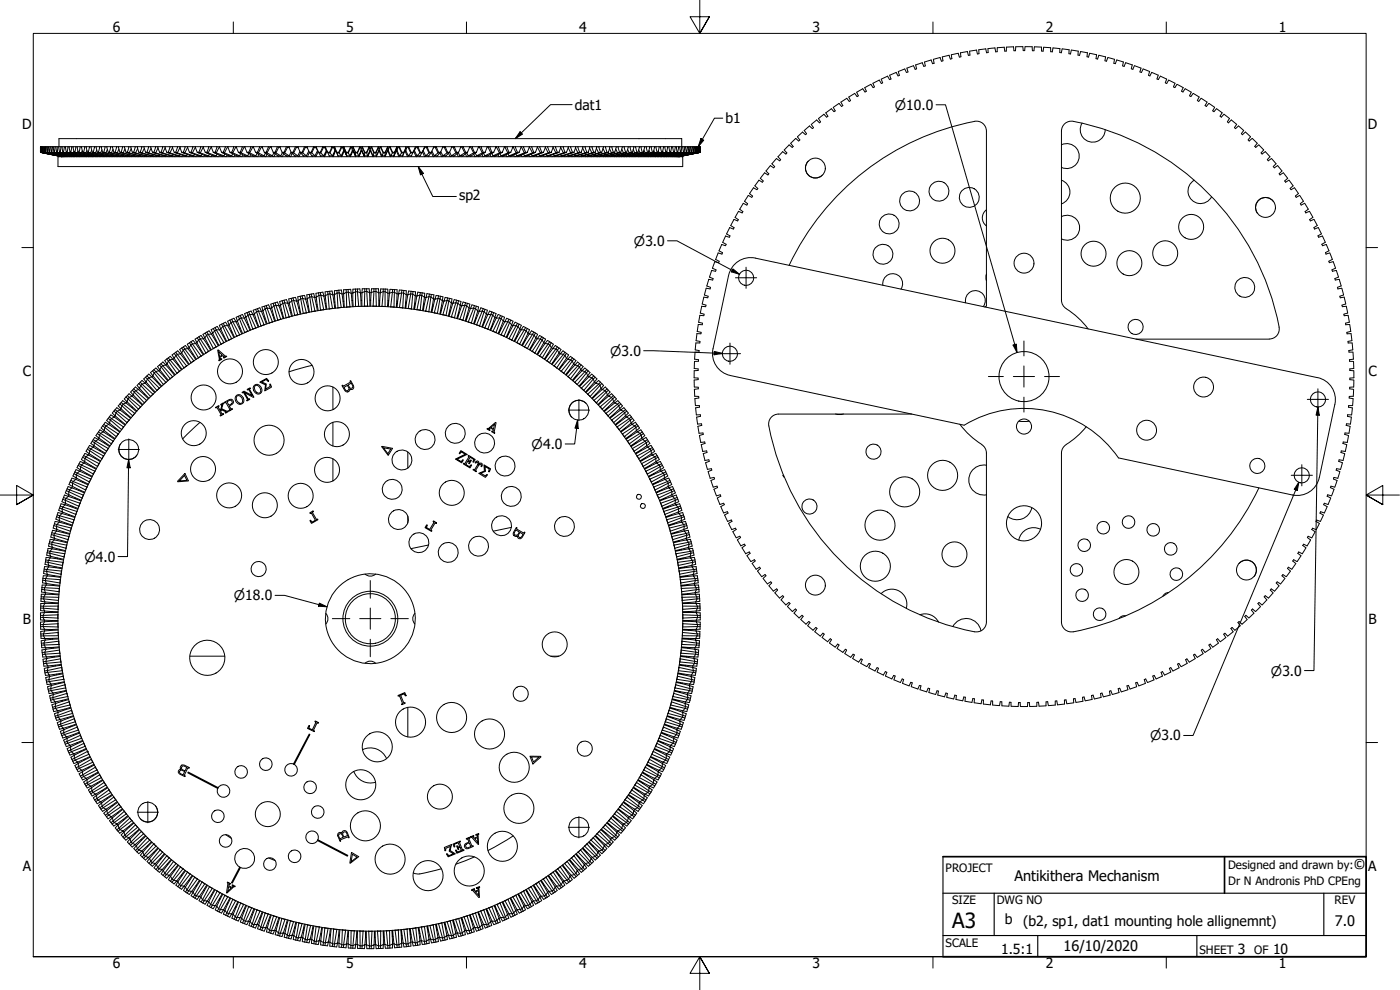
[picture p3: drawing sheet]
<svg xmlns="http://www.w3.org/2000/svg" width="420mm" height="297mm" viewBox="0 0 420 297" stroke-linecap="round" stroke-linejoin="round" font-family="sans-serif">
<defs><g id="words">
<text font-size="6.3" x="285.8" y="278.5">A3</text>
<g font-size="4.4">
<text x="406.2" y="260.8">©</text>
<text x="304.5" y="264.3">Antikithera Mechanism</text>
<text x="400.6" y="277.8">7.0</text>
<text x="319.2" y="285.4">16/10/2020</text>
</g>
<g font-size="4.2">
<text x="33.9" y="9.6">6</text>
<text x="103.8" y="9.6">5</text>
<text x="173.9" y="9.6">4</text>
<text x="243.8" y="9.6">3</text>
<text x="313.9" y="9.6">2</text>
<text x="383.8" y="9.6">1</text>
<text x="172.5" y="33">dat1</text>
<text x="6.6" y="38.7">D</text>
<text x="217.7" y="37">b1</text>
<text x="410.5" y="38.7">D</text>
<text x="137.8" y="60.1">sp2</text>
<text x="6.8" y="112.9">C</text>
<text x="410.7" y="112.9">C</text>
<text x="6.9" y="187.2">B</text>
<text x="410.7" y="187.2">B</text>
<text x="6.8" y="261.4">A</text>
<text x="410.6" y="261.4">A</text>
<text x="301.6" y="277.4">b</text>
<text x="307" y="277.9">(b2, sp1, dat1 mounting hole allignemnt)</text>
<text x="300.4" y="286.2">1.5:1</text>
<text x="371.5" y="286.2">3</text>
<text x="382.1" y="286.2">10</text>
<text x="33.9" y="290.5">6</text>
<text x="103.8" y="290.5">5</text>
<text x="173.9" y="290.5">4</text>
<text x="243.8" y="290.5">3</text>
<text x="313.9" y="290.5">2</text>
<text x="383.8" y="290.5">1</text>
</g>
<g font-size="4">
<text x="268.6" y="32.9">⌀10.0</text>
<text x="190.2" y="73.7">⌀3.0</text>
<text x="183.1" y="106.7">⌀3.0</text>
<text x="159.6" y="134.7">⌀4.0</text>
<text x="25.4" y="168.5">⌀4.0</text>
<text x="70.2" y="180.1">⌀18.0</text>
<text x="381.4" y="202.7">⌀3.0</text>
<text x="345.1" y="222.2">⌀3.0</text>
</g>
<g font-size="3.5">
<text x="283.8" y="261.7">PROJECT</text>
<text x="368.6" y="260.8">Designed and drawn by:</text>
<text x="368.6" y="265.5">Dr N Andronis PhD CPEng</text>
<text x="285.8" y="271.3">SIZE</text>
<text x="299.1" y="271.3">DWG NO</text>
<text x="400.5" y="271.3">REV</text>
<text x="283.8" y="284">SCALE</text>
<text x="360" y="286.2">SHEET</text>
<text x="376.4" y="286.2">OF</text>
</g>
</g></defs>
<!-- layer: Visible (ANSI) -->
<g fill="none" stroke="#000" stroke-width=".3">
<path d="M274.8 19.5l.3 1.1M274.8 19.5l2-.7 .4 1.1M277.7 19.8l-.4 .1M279.4 18l.5 1.1M279.5 18l-2 .6 .2 1.2M280.3 19l-.4 .1M282.2 17.3l-2.1 .5 .2 1.2M282.8 17l.2 1.3-.4 .1-.5-1.1M284.8 16.6l.4 1.1M284.9 16.6l-2.1 .5M285.5 16.4l.2 1.2M285.5 16.4l2.1-.4 .3 1.1"/>
<path d="M285.7 17.6l-.5 .1M290.6 16.6l-.3-1.1-1.2 .2-.8 .1 .1 1.2-.5 .1M301.5 15.4l-.1-1.2-2.1 .1v1.2l-.5 .1-.2-1.2-2.1 .2v1.2h-.3h-.1l-.3-1.1-2 .2v1.2l-.5 .1-.2-1.2-2.1 .4 .1 1.1-.5 .1M302 15.3l-.4 .1M304.8 14v1.2h-.5l-.1-1.2-.4 .1h-1.7l-.1 1.2M307.6 14v1.2h-.5l-.1-1.2h-2.1M307.7 14h2.1M309.8 14l.1 1.2h.4l.2-1.2 .4 .1h1.7v1.2M312.6 15.3l.5 .1M315.3 14.3l.1 1.2 .4 .1 .2-1.2 2.1 .2v1.2M315.3 14.3l-2.1-.1-.1 1.2M318.1 15.8h.4"/>
<path d="M320.8 14.9v1.2l.5 .1 .2-1.2M320.9 14.9l-2.1-.2-.3 1.1M321.6 15l2 .4M323.6 15.4v1.1l.4 .1M324 16.6l.3-1.1 1.3 .2 .8 .2-.2 1.1M326.3 17l.4 .1M331.8 17l-.2 1.3 .5 .1 .4-1.1M331.8 17.1l-2-.5-.4 1.1-.5-.1 .2-1.2-2-.4-.4 1.1M332.5 17.3l2 .5M334.3 19l.4 .1M334.5 17.8l-.2 1.2M334.7 19.1l.5-1.1 2 .6-.3 1.2"/>
<path d="M336.9 19.8l.5 .1M339.8 19.5l-.3 1.1M339.8 19.5l-2-.7-.4 1.1M243.5 37.3l.6 1M243.8 38.6l-.8-.8-1 .8-.6 .6 .7 .9M244.2 38.3l-.4 .3M245.1 36l.8 .8 .4-.2M245.1 36l-1.6 1.3M248.1 35.2l-.8-.9-.3 .2-1.4 1.1 .7 1M248.5 34.9l-.4 .2M252.3 30.6l.7 1.1-.4 .2-.8-.9-1.7 1.2 .6 1-.4 .3-.8-.9-.3 .3-1.4 1 .7 1M254.8 30.4l-.7-.9-1.7 1.1"/>
<path d="M256.5 28l.7 1 .4-.3M256.5 28l-1.8 1.1 .6 1.1-.4 .2M262 25l.4 1.1M262 26.3l-.6-1-1.9 1 .5 1.1-.4 .2-.7-1-1.8 1.1 .5 1M262.4 26.1l-.4 .2M264.9 24.9l-.4 .1-.6-1-1.9 1M266.4 22.8l.6 1.1M266.4 22.8l-1.9 .9 .4 1.1M268.9 21.7l.6 1.1M269 21.7l-2 .9 .4 1.1-.4 .2M272.2 20.4l.3 1.2-.5 .1-.5-1-.7 .3-1.2 .5 .3 1.1-.4 .2M272.2 20.4l2-.7 .5 1.1 .4-.2"/>
<path d="M292.5 36.4a2.98 2.98 0 0 1 3.5 2.9M292.5 36.4a78 78 0 0 0-55.7 43.2M296 39.4v52.4M318.6 39.4v50.7l.3 1.4 1.1 1.1M322.1 36.4a2.98 2.98 0 0 0-3.5 2.9M322.1 36.4a78 78 0 0 1 61.8 61.8M324.7 36.9a3.7 3.7 0 0 0 2.2 5.6 3.7 3.7 0 0 0 4.8-3.6M339.5 20.6l.5 .2 .5-1.1 2 .7-.4 1.2 .5 .2 .5-1.1 1.9 .8M345 21.4l-.3 1.2 .4 .2M345.7 21.7l-.6 1.1M345.7 21.7l1.9 .9-.4 1.1 .4 .2M348.2 22.8l-.6 1.1"/>
<path d="M348.2 22.9l1.9 .8-.4 1.1 .4 .3 .6-1.1 1.9 1-.4 1.1M352.2 26.1l.4 .2M352.6 26.3l.7-1 1.8 1-.5 1.1M354.6 27.4l.4 .2 .7-1 .4 .2 1.4 .9-.5 1M357 28.8l.4 .2M358.1 28l-.7 1M358.1 28l1.8 1.1-.6 1.1M359.4 30.2l.4 .2M360.5 29.5l-.8 .9M360.5 29.5l1.7 1.1-.5 1.1M361.7 31.7l.4 .2M362.8 31l-.8 .9"/>
<path d="M362.8 31l1.7 1.2-.6 1.1 .4 .2 .8-.9 1.7 1.3-.7 1M366.2 34.9l.3 .3 .9-.9 .6 .5 1 .8-.7 1M369.5 36l-.8 .9-.3-.3M369.5 36l1.7 1.3M370.5 38.3l.3 .3M370.8 38.6l.9-.8 .9 .8 .7 .6-.8 .9M371.1 37.3l-.6 1M12.1 44v1.7zM12.1 45.7l.8 .2M12.1 44h.2M12.1 45.7l.9 .2M12.2 44v1.7z"/>
<path d="M12.2 45.7l.8 .2-.8-.2M12.3 44l.1 1.7zM12.3 45.7l.9 .2-.8-.2M12.4 44h.1M12.4 44h.3l-.1 1.7zM12.5 45.7l.9 .2-.8-.2M12.7 44h.1M12.7 44h.3l-.1 1.7zM12.8 45.7l.9 .2-.8-.2M12.9 45.9l4.5 .9zM13 45.9h.1M13 44h.1"/>
<path d="M13.1 44h.3l-.1 1.7zM13.1 45.9l4.7 .9M13.2 45.7l.9 .2-.8-.2M13.2 45.8v.1M13.4 44h.1M13.4 45.8v.1M13.5 44h.3l-.1 1.7zM13.6 45.9l4.5 .9M13.6 45.7l.9 .2-.8-.2M13.7 45.8v.1M13.8 44h.2M14 45.9l4.3 .9"/>
<path d="M14 44h.4l-.1 1.7zM14.1 45.9l4.4 .9M14.1 45.8v.1M14.1 45.7l.9 .2-.7-.2M14.4 45.9l4.3 .9M14.4 44h.2M14.5 45.8l4.4 .9M14.6 44h.5l-.2 1.7zM14.7 45.7l.9 .2-.7-.2M14.9 45.9l4.3 .9M15.1 44h.1M15.1 45.8l4.3 .9"/>
<path d="M15.2 44h.5l-.1 1.7h-.2zM15.4 45.7l.9 .2-.7-.2M15.5 45.9l4.3 .9M15.7 45.8l4.3 .9M15.7 44h.3M16 44h.6l-.3 1.7h-.1zM16.2 45.7l.9 .2-.8-.2M16.2 45.9l4.2 .9M16.4 45.7l4.3 1M16.6 44h.2M16.8 44h.6l-.2 1.7h-.2zM16.9 45.9l4.2 .9"/>
<path d="M17 45.7l.9 .2-.7-.2M17.1 45.7l4.3 .9M17.4 46.8h.1M17.4 46.8l1.1 .2zM17.4 46.8l-4.4-.9 4.4 .9M17.4 47h187.5v3h-187.5zM17.4 44h.2M17.5 46.8l1.2 .2M17.5 46.8l1.1 .2M17.6 46.7v.1M17.6 44h.7l-.2 1.7h-.2zM17.7 44v-2.4h186.9v2.4h.3"/>
<path d="M17.7 45.9l4.2 .9M17.8 46.7v.1M17.9 45.7l.9 .2-.7-.2M17.9 45.7l4.3 .9M18.1 46.7v.1M18.3 46.8l1.3 .2M18.3 46.8l1.1 .2M18.3 44h.3M18.5 46.7v.1M18.5 47l-1.1-.2 1.1 .2M18.6 44h.7l-.3 1.7h-.2zM18.6 45.9l4.1 .9"/>
<path d="M18.7 46.8l1.3 .2M18.7 46.8l1.1 .2M18.8 45.7l1 .2-.8-.2M18.8 47l-1.1-.2 1.2 .2M18.9 45.7l-.1 .2 4.3 .7M19.1 47l-1.2-.2 1.3 .2M19.2 46.8l1.3 .2M19.2 46.8l1.1 .2M19.3 44h.3M19.6 44h.8l-.2 1.7h-.3zM19.6 45.9l4 .9M19.8 46.8l1.3 .2"/>
<path d="M19.8 46.8l1.1 .2M20.2 45.7l.7 .2-1-.2-.1 .2 4.2 .7M20.4 46.8l1.3 .2M20.4 46.8l1.1 .2M20.4 44h.3M20.6 45.9l4 .9M20.7 44h.9l-.3 1.7h-.3zM21 45.5l-.1 .4 4.2 .7M21 45.7l1 .2-.7-.2M21.1 46.8l1.3 .2M21.1 46.8l1.1 .2M21.6 44h.3"/>
<path d="M21.8 45.9l3.9 .9M21.9 44h.9l-.3 1.7h-.3zM21.9 46.8l1.3 .2M21.9 46.8l1 .2M22.1 47h.1M22.1 45.5l-.1 .4 4.1 .9v-.2M22.2 45.7l1 .2-.7-.2M22.7 46.8l1.4 .2M22.7 46.8l1.1 .2M22.8 44h.3M22.9 47h.1M22.9 45.9l3.9 .9"/>
<path d="M23.1 44h1l-.4 1.7h-.2zM23.4 45.3l-.2 .6 4 .9 .1-.2M23.5 45.7l.9 .2-.7-.2M23.6 46.8l1.4 .2M23.6 46.8l1.1 .2M23.7 47h.1M24.1 44h.3M24.2 45.9l3.8 .9M24.4 44h1.1l-.4 1.7h-.3zM24.5 47h.1M24.6 46.8l1.4 .2M24.6 46.8l1.1 .2"/>
<path d="M24.7 45.2l-.3 .7 4 .9 .1-.2M24.8 45.7l1 .2-.7-.2M25.4 46.9v.1M25.5 44h.3M25.5 45.9l3.8 .9M25.7 46.8l1.4 .2M25.7 46.8l1 .2M25.8 44h1.1l-.4 1.7h-.3zM26.1 45.2l-.3 .7 3.9 .9 .1-.2M26.2 45.7l1 .2-.7-.2M26.5 46.9l-.1 .1M26.8 46.8l1.4 .2"/>
<path d="M26.8 46.8l1 .2M26.9 44h.4M26.9 45.9l3.7 .9M27.3 44h1.1l-.4 1.7h-.3zM27.5 46.9v.1M27.5 45.1l-.3 .8 3.9 .9 .1-.2M27.7 45.7l1 .2-.7-.2M28 46.8l1.4 .2M28 46.8l1 .2M28.3 45.9l3.7 .9M28.4 44h.4M28.6 46.9v.1"/>
<path d="M28.8 44h1.2l-.5 1.7h-.3zM29 45l-.3 .9 3.8 .9 .1-.2M29.2 45.7l1 .2-.7-.2M29.3 46.8l1.4 .2M29.3 46.8l.9 .2M29.8 46.9v.1M29.8 45.9l3.6 .9M30 44h.4M30.4 44h1.2l-.4 1.7h-.4zM30.6 46.8l1.4 .2M30.6 46.8l.9 .2M30.6 44.9l-.4 1 3.8 .9v-.2"/>
<path d="M30.8 45.7l1 .2-.6-.2M31.1 46.9v.1M31.5 45.9l3.4 .9M31.6 44h.4M32 46.8l1.4 .2M32 46.8l.9 .2M32 44h1.3l-.5 1.7h-.3zM32.2 44.9l-.4 1 3.7 .9 .1-.3M32.4 46.9v.1M32.5 45.7l.9 .2-.6-.2M33.1 45.9l3.4 .9M33.3 44h.4"/>
<path d="M33.4 46.8l1.5 .2M33.4 46.8l.9 .2M33.7 44h1.4l-.6 1.7h-.3zM33.8 46.8v.2M33.9 44.8l-.5 1.1 3.6 .9 .2-.3M34.2 45.7l1 .2-.7-.2M34.8 45.9l3.3 .9M34.9 46.8l1.5 .2M34.9 46.8l.9 .2M35.1 44h.4M35.3 46.8l-.1 .2M35.5 44h1.3l-.4 1.7h-.4z"/>
<path d="M35.7 44.7l-.5 1.2 3.5 .9 .1-.3M36 45.7l1 .2-.6-.2M36.5 46.8l1.5 .2M36.5 46.8l.9 .2M36.6 45.9l3.2 .9M36.8 46.8l-.1 .2M36.8 44h.5M37.3 44h1.4l-.5 1.7h-.4zM37.5 44.7l-.5 1.2 3.4 .9 .2-.3M37.8 45.7l1 .2-.6-.2M38.1 46.8l1.5 .2M38.1 46.8l.9 .2"/>
<path d="M38.4 46.8l-.1 .2M38.4 45.9l3.1 .9M38.7 44h.5M39.2 44h1.4l-.5 1.7h-.4zM39.4 44.6l-.6 1.3 3.4 .9 .1-.3M39.7 45.7l1 .2-.6-.2M39.8 46.8l1.5 .2M39.8 46.8l.8 .2M40 46.8l-.1 .2M40.3 45.9l3 .9M40.6 44h.5M41.1 44h1.5l-.5 1.7h-.4z"/>
<path d="M41.3 44.6l-.6 1.3 3.3 .9 .2-.3M41.5 46.8l1.5 .2M41.5 46.8l.9 .2M41.7 45.7l.9 .2-.5-.2M41.7 46.8l-.1 .2M42.2 45.9l3 .9M42.6 44h.5M43.1 44h1.6l-.6 1.7h-.4zM43.3 46.8l1.5 .2M43.3 46.8l.9 .2M43.3 44.5l-.7 1.4 3.3 .9 .1-.4M43.4 46.8l-.1 .2"/>
<path d="M43.7 45.7l1 .2-.6-.2M44.2 45.9l2.9 .9M44.7 44h.5M45.2 44h1.6l-.6 1.7h-.4zM45.2 46.8l1.5 .2M45.2 46.8l.8 .2M45.2 46.8l-.1 .2M45.3 44.5l-.6 1.4 3.1 .9 .2-.4M45.8 45.7l.9 .2-.5-.2M46.3 45.9l2.7 .9M46.8 44h.5M47 46.8v.2"/>
<path d="M47.1 46.8l1.5 .2M47.1 46.8l.7 .2M47.3 44h1.6l-.6 1.7h-.4zM47.4 44.4l-.7 1.5 3.1 .9 .2-.4M47.9 45.7l.9 .2-.5-.2M48.4 45.9l2.7 .9M48.9 44h.5M48.9 46.7v.3M49 46.8l1.5 .2M49 46.8l.8 .2M49.4 44h1.7l-.6 1.7h-.5zM49.6 44.4l-.8 1.5 3 .9 .2-.4"/>
<path d="M50 45.7l1 .2-.5-.2M50.5 45.9l2.6 .9M50.9 46.7l-.1 .3M51.1 46.8l1.4 .2M51.1 46.8l.7 .2M51.1 44h.5M51.6 44h1.7l-.6 1.7h-.4zM51.8 44.3l-.8 1.6 2.8 .9 .3-.5M52.3 45.7l.9 .2-.5-.2M52.7 45.9l2.5 .9M52.9 46.7l-.1 .3M53.1 46.8l1.5 .2"/>
<path d="M53.1 46.8l.7 .2M53.3 44h.6M53.9 44h1.7l-.6 1.7h-.5zM54 44.3l-.8 1.6 2.8 .9 .2-.5M54.5 45.7l1 .2-.5-.2M54.9 46.7l-.1 .3M55 45.9l2.3 .9M55.2 46.8l1.4 .2M55.2 46.8l.7 .2M55.6 44h.6M56.2 44h1.8l-.7 1.7h-.4zM56.3 44.2l-.8 1.7 2.6 .9 .3-.5"/>
<path d="M56.9 45.7l.8 .2-.4-.2M57 46.6l-.1 .4M57.3 45.9l2.2 .9M57.3 46.8l1.5 .2M57.3 46.8l.7 .2M58 44h.5M58.5 44h1.8l-.6 1.7h-.5zM58.6 44.2l-.9 1.7 2.6 .9 .3-.5M59.2 45.7l.9 .2-.4-.2M59.2 46.6l-.1 .4M59.5 46.8l1.5 .2M59.5 46.8l.7 .2"/>
<path d="M59.6 45.9l2.2 .9M60.3 44h.6M60.9 44h1.8l-.6 1.7h-.5zM61 44.1l-.9 1.8 2.5 .9 .2-.5M61.3 46.6l-.1 .4M61.6 45.7l.9 .2-.4-.2M61.8 46.8l1.4 .2M61.8 46.8l.6 .2M62 45.9l2 .9M62.7 44h.7M63.4 44h1.8l-.6 1.7h-.6zM63.4 44.1l-.9 1.8 2.4 .9 .2-.6"/>
<path d="M63.6 46.6l-.2 .4M64 45.7l.9 .2-.3-.2M64 46.8h.9l.5 .2M64 46.8l.6 .2M64.4 45.9l1.9 .9M65.2 44h.6l-.9 1.9 2.3 .9 .3-.6M65.8 44h1.9l-.7 1.7h-.5zM65.8 46.6l-.1 .4M66.3 46.8h.9l.5 .2M66.3 46.8l.5 .2M66.5 45.7l.9 .2-.4-.2M66.8 45.9l1.9 .9"/>
<path d="M67.7 44h.6l-.9 1.9 2.1 .9 .3-.7M68.1 46.5l-.2 .5M68.3 44h1.9l-.6 1.7h-.6zM68.7 46.8h.8l.5 .2M68.7 46.8l.5 .2M69 45.7l.8 .2-.2-.2M69.3 45.9l1.7 .9M70.2 44h.7l-1.1 1.9 2.1 .9 .3-.7M70.4 46.5l-.2 .5M70.9 44h1.9l-.7 1.7h-.6zM71 46.8h.9l.5 .2M71 46.8l.5 .2"/>
<path d="M71.5 45.7l.9 .2-.3-.2M71.8 45.9l1.6 .9M72.8 44h.6M72.8 46.4l-.2 .6M73.4 44h2l-.7 1.7h-.6zM73.4 46.8h.9l.5 .2M73.4 44.1l-1 1.8 1.9 .9 .4-.8M73.4 46.8l.5 .2M74.1 45.7l.8 .2-.2-.2M74.4 45.9l1.5 .9M75.2 46.4l-.2 .6M75.4 44h.6l-1.1 1.9 1.9 .9 .4-.8"/>
<path d="M75.9 46.8h.9l.4 .2M75.9 46.8l.4 .2M76 44h2l-.7 1.7h-.6zM76.7 45.7l.9 .2-.3-.2M77 45.9l1.3 .9M77.6 46.3l-.2 .7M78 44h.6M78.3 46.8h.9l.4 .2M78.3 46.8l.4 .2M78.6 44h2l-.7 1.7h-.6zM78.7 44.1l-.2-.1-.9 1.9 1.6 .9 .5-.9M79.3 45.7l.8 .2-.2-.2"/>
<path d="M79.6 45.9l1.2 .9M80.1 46.3l-.3 .7M80.6 44h.7M80.8 46.8h.9l.4 .2M80.8 46.8l.4 .2M81.3 44h2l-.8 1.7h-.5zM81.3 44.1l-.2-.1-1 1.9 1.6 .9 .5-.9M82 45.7l.8 .2-.3-.2M82.2 45.9l1.2 .9M82.6 46.2l-.3 .8M83.3 44h.6M83.4 46.8h.8l.4 .2"/>
<path d="M83.4 46.8l.3 .2M83.9 44h2.1l-.7 1.7h-.6zM84 44.2l-.3-.2-.9 1.9 1.4 .9 .6-1M84.7 45.7l.7 .2-.1-.2M84.9 45.9l1 .9M85.1 46.1l-.3 .9M85.9 46.8h.9l.3 .2M85.9 46.8l.3 .2M86 44h.7M86.7 44h2l-.8 1.7h-.5zM86.7 44.3l-.3-.3-1 1.9 1.4 .9 .5-1.1M87.4 45.7l.7 .2-.2-.2"/>
<path d="M87.5 45.9l1.2 1.1M87.7 46l-.5 1M88.4 46.8h1l.2 .2M88.7 44h.7M89.4 44h2l-.7 1.7h-.6zM89.5 44.4l-.4-.4-1 1.9 1.3 .9 .6-1.3M90.1 45.7l.7 .2-.1-.2M90.2 45.9l-.5 1.1M90.3 45.9l.7 .9M91 46.8h.9l.3 .2M91 46.8l.2 .2M91.4 44h.7"/>
<path d="M92.1 44h2l-.7 1.7h-.6zM92.3 44.5l-.6-.5-.9 1.9 1.1 .9 .8-1.5M93 45.9l.6 .9M93.4 45.7l.2 .2-.8-.2-.5 1.3M93.6 46.8h.9l.2 .2M93.6 46.8l.2 .2M94.1 44h.7M94.8 44h2.1l-.8 1.7h-.5zM94.9 44.5h.1M95.3 45.2l-.9-1.2-.8 1.9 .9 .9 .9-1.5M95.5 45.5l-.7 1.5M95.6 45.7l.7 .2-.2-.2"/>
<path d="M95.7 45.9l.5 .9M96.2 46.8h1l.1 .2M96.2 46.8l.2 .2M96.9 44h.7M97.6 44h2.1l-.8 1.7h-.6zM97.6 44.5h.2M98.1 45.2l-.9-1.2-.9 1.9 .9 .9 .7-1.6 .2 .3-.7 1.5M98.1 45.5h.1M98.3 45.7l.7 .2-.1-.2M98.4 45.9l.4 .9M98.8 46.8h1l.1 .2M98.8 46.8l.1 .2"/>
<path d="M99.7 44h.7M100.2 44.5h.3M100.4 44h2l-.7 1.7h-.6zM100.4 44.1l.4 1.1h-.3l-.6-1.2-.9 1.9 .8 .9 .7-1.6 .1 .3-.6 1.5M100.6 45.5h.3M100.8 45.2l.8 1.8M101.1 45.7l.7 .2-.1-.2M101.2 45.9l.2 .9h1l.1 .2M102.4 44h.7M103 44.5h.2M103.1 44h2.1l-.7 1.7h-.6zM103.1 44l.8 1.9 .2 .9h.9l.1 .2"/>
<path d="M103.1 44l.3 1.2h-.3l-.4-1.2-.9 1.9 .6 .9 .7-1.6 .2 .3-.7 1.5M103.3 45.5h.2M103.4 45.2l.7 1.8zM103.9 45.7v.2h.6v-.2M105.2 44h.7l.1 1.2h-.3l-.3-1.2-.9 1.9 .5 .9 .7-1.6 .1 .3-.6 1.5M105.6 44.5h.3M105.8 45.5h.3M105.9 44h2.1l-.7 1.7h-.6zM105.9 44l.8 1.9v.9h1v.2M106.7 45.7v.2h.6v-.2M106.7 47l-.7-1.8 .8 1.8M108 44h.6v1.2h-.2l-.2-1.2-.9 1.9 .4 .9 .7-1.6-.7 1.8"/>
<path d="M108.3 44.5h.3M108.4 45.5h.3M108.6 45.2l.7 1.8zM108.7 44h2.1l-.8 1.7h-.5zM108.7 44l.8 1.9-.2 .9h1v.2M109.5 45.7v.2h.6l-.1-.2M110.8 44h.6l-.1 1.2h-.3l-.1-1.2-.8 1.9 .2 .9 .7-1.6-.6 1.8M111 44.5h.3M111 45.5h.3M111.3 45.2l.6 1.8zM111.5 44h2.1l-.8 1.7h-.6zM111.5 44l.7 1.9-.2 .9h.9"/>
<path d="M112.2 45.7v.2h.6v-.2M113.6 44h.5l-.2 1.2h-.2l-.1 .3h.3M113.6 45.5l-.7 1.5v-.2M113.7 44.5v-.5l-.9 1.9 .1 .9M114 44.5h-.3v.7l-.8 1.6M114.3 44h2.1l-.8 1.7h-.6zM114.3 44l.7 1.9-.4 .9h1v-.9l.8-1.9v.5M114.5 47l-.6-1.8 .7 1.8M115 45.7v.2h.6v-.2M116.4 44h.5l-.4 1.2h-.2l-.1 .3h.3M116.7 44.5h-.3l-.9 2.5 .7-1.5M117.1 44h2.1l-.8 1.7h-.6z"/>
<path d="M117.1 44h-.2l.9 1.9-.5 .9h.9l.2-.9 .8-1.9-.1 .5M117.1 47l-.6-1.5v-.3l.8 1.6-.1 .2M117.8 45.7v.2h.6v-.2M119.2 44h.4l-.4 1.2h-.3l-.1 .3h.2M119.3 44.5h-.2l-.9 2.5 .6-1.5M119.7 47l-.7-1.5 .2-.3 .7 1.6-.1 .2M119.8 44h2.1l-.7 1.7h-.6zM119.8 44h-.2l.9 1.9-.6 .9h1l.2-.9M120.6 45.7l-.1 .2 .7-.2M121.4 45.5h.2M121.9 44.1l-.1 .4M121.9 44h.5l-.6 1.2h-.3"/>
<path d="M122 44.5h-.2l-1.1 2.5M122.3 47l-.7-1.5 .2-.3 .7 1.6-.1 .2M122.6 44h2.1l-.7 1.7h-.6zM122.6 44h-.2l.9 1.9-.8 .9h1l.4-.9M123.4 45.7l-.1 .2 .7-.2M123.5 46.8l-.2 .2M124.1 45.5h.1M124.5 44.5h.2M124.7 44h.4l-.9 1.2M124.9 47l-.7-1.5 .2-.3 .7 1.6-.1 .2M125.4 44h2.1l-.8 1.7h-.5zM125.4 44h-.3l.9 1.9-.9 .9h1l.5-.9"/>
<path d="M126.1 46.8l-.2 .2M126.2 45.7l-.2 .2 .7-.2M126.8 45.5l.6 1.5M126.9 45.3l.1-.1 .8 1.6-.2 .2M127.3 44.5h.1M127.5 44h.3l-.8 1.2M128.1 44h2.1l-.7 1.7h-.6zM128.1 44h-.3l.9 1.9-.9 .9h.9l.6-.9M128.7 46.8l-.2 .2M128.9 45.7l-.2 .2 .8-.2M129.5 45.7l.5 1.3M129.6 45.3l.7 1.5-.2 .2"/>
<path d="M130.2 44h.3l-.5 .5M130.9 44h2l-.7 1.7h-.6zM130.9 44h-.4l.9 1.9-1.1 .9h1l.7-.9 .5 1.1M131.3 46.8l-.2 .2M131.6 45.7l-.2 .2 .8-.2M132.3 45.5l.6 1.3-.2 .2M132.9 44h.3l-.4 .4M133.6 44h2l-.7 1.7h-.6zM133.6 44h-.4l1 1.9-1.3 .9h1l.8-.9M133.9 46.8l-.3 .2M134.3 45.7l-.1 .2 .7-.2M134.6 46l.4 1"/>
<path d="M135 45.7l.5 1.1-.3 .2M135.6 44h.3l-.4 .3M136.3 44h2l-.7 1.7h-.6zM136.3 44h-.4l.9 1.9-1.3 .9h.9l1-.9M136.4 46.8l-.3 .2M137 45.7l-.2 .2 .8-.2M137.2 46.1l.3 .9M137.5 45.8l.5 1-.3 .2M138.3 44h.3l-.3 .2M138.9 46.8l-.3 .2M139 44h2l-.7 1.7h-.6zM139 44h-.4l.9 1.9-1.5 .9h.9l1.1-.9"/>
<path d="M139.7 46.2l.3 .8M139.7 45.7l-.2 .2 .8-.2M140.1 45.9l.4 .9-.3 .2M141 44h.2l-.3 .1M141.5 46.8l-.4 .2M141.6 44h2l-.6 1.7h-.6zM141.6 44h-.4l1 1.9-1.7 .9h1l1.2-.9M142.2 46.3l.3 .7M142.4 45.7l-.2 .2 .8-.2M142.6 45.9l.4 .9-.3 .2M143.6 44h.2l-.2 .1M143.9 46.8l-.3 .2"/>
<path d="M144.3 44h2l-.7 1.7h-.6zM144.3 44h-.5l.9 1.9-1.7 .9h.9l1.4-.9M144.7 46.3l.2 .7M145 45.7l-.3 .2 .9-.2M145.1 46l.4 .8-.4 .2M146.3 44h.1M146.4 46.8l-.4 .2M146.9 44h2l-.7 1.7h-.6zM146.9 44h-.5l.9 1.9-1.8 .9h.9l1.5-.9M147.1 46.4l.2 .6M147.6 45.7l-.3 .2 .9-.2M147.6 46l.4 .8-.5 .2"/>
<path d="M148.8 46.8l-.4 .2M148.9 44h.1M149.5 46.4l.2 .6M149.5 44h1.9l-.7 1.7h-.5zM149.5 44h-.6l1 1.9-1.9 .9h.8l1.6-.9M150 46.1l.4 .7-.5 .2M150.2 45.7l-.3 .2 .8-.2M151.3 46.8l-.6 .2M151.4 44h.1M151.8 46.5l.3 .5M152.1 44h1.9l-.7 1.7h-.6zM152.1 44h-.6l.9 1.9-2 .9h.9l1.7-.9"/>
<path d="M152.4 46.1l.4 .7-.5 .2M152.7 45.7l-.3 .2 .9-.2M153.6 46.8l-.5 .2M154.2 46.5l.1 .5M154.6 44h1.9l-.7 1.7h-.5zM154.6 44h-.6l.9 1.9-2.1 .9h.8l1.8-.9M154.8 46.2l.3 .6-.5 .2M155.3 45.7l-.4 .2 .9-.2M156 46.8l-.6 .2M156.5 46.6l.1 .4M157.1 44h1.8l-.7 1.7h-.5zM157.1 44l-.6 .1 .9 1.8-2.3 .9h.9l1.9-.9"/>
<path d="M157.1 46.2l.3 .6-.5 .2M157.7 45.7l-.3 .2 .8-.2M158.3 46.8l-.6 .2M158.7 46.6l.2 .4M158.9 44.1l.9 1.8-2.4 .9h.9l2-.9M158.9 44h.6M159.5 46.3l.2 .5-.6 .2M159.5 44h1.8l-.6 1.7h-.5zM160.2 45.7l-.4 .2 .9-.2M160.5 46.8l-.6 .2M161 46.6l.1 .4M161.3 44.1l.9 1.8-2.5 .9h.8l2.2-.9"/>
<path d="M161.3 44h.6M161.7 46.3l.3 .5-.7 .2M161.9 44h1.8l-.6 1.7h-.5zM162.6 45.7l-.4 .2 .9-.2M162.8 46.8l-.7 .2M163.1 46.6l.1 .4M163.7 44.2l.8 1.7-2.5 .9h.8l2.2-.9M163.7 44h.6M163.9 46.3l.3 .5-.7 .2M164.3 44h1.8l-.7 1.7h-.4zM164.9 46.8l-.6 .2M165 45.7l-.5 .2 .9-.2"/>
<path d="M165.2 46.6l.2 .4M166 44.2l.8 1.7-2.6 .9h.7l2.4-.9M166.1 44h.6M166.1 46.3l.2 .5-.6 .2M166.7 44h1.7l-.6 1.7h-.5zM167.1 46.8l-.7 .2M167.3 45.7l-.5 .2 1-.2M167.3 46.7l.2 .3M168.2 46.3l.2 .5-.7 .2M168.3 44.3l.8 1.6-2.8 .9h.8l2.4-.9M168.4 44h.6M169 44h1.6l-.6 1.7h-.5z"/>
<path d="M169.2 46.8l-.7 .2M169.4 46.7l.1 .3M169.5 45.7l-.4 .2 .9-.2M170.3 46.4l.2 .4-.7 .2M170.5 44.3l.8 1.6-2.9 .9h.8l2.5-.9M170.6 44h.6M171.2 44h1.6l-.5 1.7h-.5zM171.2 46.8l-.7 .2M171.4 46.7l.1 .3M171.8 45.7l-.5 .2 1-.2M172.3 46.4l.2 .4-.7 .2M172.7 44.4l.7 1.5-2.9 .9h.7l2.7-.9"/>
<path d="M172.8 44h.6M173.2 46.8l-.7 .2M173.3 46.7l.1 .3M173.4 44h1.6l-.6 1.7h-.5zM173.9 45.7l-.5 .2 1-.2M174.3 46.4l.2 .4-.8 .2M174.4 47l.8-.2 .1 .2M174.8 44.4l.8 1.5-3.1 .9h.7l2.8-.9M175 44h.5M175.5 44h1.6l-.6 1.7h-.4zM176.1 45.7l-.5 .2 .9-.2M176.3 46.4l.1 .4-.8 .2"/>
<path d="M177 44.5l.6 1.4-3.1 .9h.7l2.9-.9M177.1 44h.5M177.1 46.8l.1 .2M177.1 46.8l-.8 .2M177.6 44h1.6l-.6 1.7h-.4zM178.1 46.5l.2 .3-.8 .2M178.2 45.7l-.6 .2 1-.2M178.9 46.8v.2M178.9 46.8l-.8 .2M179 44.5l.7 1.4-3.3 .9h.7l2.9-.9M179.2 44h.5M179.7 44h1.4l-.5 1.7h-.4z"/>
<path d="M180 46.5l.1 .3-.8 .2M180.2 45.7l-.5 .2 .9-.2M180.6 46.8l.1 .2M180.8 46.8l-.9 .2M181 44.6l.6 1.3-3.3 .9h.6l3.1-.9M181.1 44h.6M181.7 44h1.4l-.5 1.7h-.4zM181.7 46.5l.2 .3-.9 .2M182.2 45.7l-.6 .2 1-.2M182.3 46.8l.1 .2M182.5 46.8l-.8 .2M182.9 44.6l.6 1.3-3.4 .9h.7l3.1-.9"/>
<path d="M183.1 44h.5M183.5 46.5l.1 .3-.9 .2M183.6 44h1.4l-.5 1.7h-.4zM183.9 46.8l.1 .2M184.1 45.7l-.6 .2 1-.2M184.2 46.8l-.9 .2M184.8 44.7l.5 1.2-3.4 .9 3.8-.9M185 44h.4M185.1 46.5l.1 .3-.9 .2M185.4 44h1.4l-.5 1.7h-.4zM185.5 46.8v.2M185.8 46.8l-.9 .2"/>
<path d="M185.9 45.7l-.6 .2 1-.2M186.6 44.7l.5 1.2-3.5 .9 3.9-.9M186.7 46.5l.1 .3-.9 .2M186.8 44h.4M187 46.8l.1 .2M187.2 44h1.4l-.5 1.7h-.4zM187.4 46.8l-.9 .2M187.7 45.7l-.6 .2 1-.2M188.3 46.6v.2l-.9 .2M188.3 44.8l.5 1.1-3.6 .9 4-.9M188.5 46.8v.2M188.6 44h.4"/>
<path d="M188.9 46.8l-.9 .2M189 44h1.3l-.5 1.7h-.3zM189.5 45.7l-.7 .2 1-.2M189.7 46.6l.1 .2-1 .2M189.9 46.9v.1M190 44.9l.5 1-3.7 .9 4-.9M190.3 44h.4M190.3 46.8l-.9 .2M190.7 44h1.2l-.4 1.7h-.4zM191.1 45.7l-.6 .2 1-.2M191.1 46.6l.1 .2-1 .2M191.2 46.9v.1"/>
<path d="M191.7 44.9l.4 1-3.8 .9 4.1-.9M191.7 46.8l-.9 .2M191.9 44h.4M192.3 44h1.2l-.4 1.7h-.4zM192.4 46.9v.1M192.5 46.6l.1 .2-1 .2M192.7 45.7l-.6 .2 1-.2M193 46.8l-.9 .2M193.3 45l.3 .9-3.8 .9 4.2-.9M193.5 44h.4M193.6 46.9l.1 .1M193.8 46.6v.2l-.9 .2"/>
<path d="M193.9 44h1.1l-.4 1.7h-.3zM194.3 45.7l-.7 .2 1-.2M194.3 46.8l-1 .2M194.8 45.1l.3 .8-3.9 .9 4.2-.9M194.8 46.9v.1M195 46.6l.1 .2-1 .2M195 44h.4M195.4 44h1.1l-.4 1.7h-.3zM195.5 46.8l-1 .2M195.8 45.7l-.7 .2 1-.2M195.8 46.9v.1M196.1 46.6l.1 .2-1 .2"/>
<path d="M196.2 45.2l.3 .7-3.9 .9 4.2-.9M196.5 44h.3M196.6 46.8l-1 .2M196.8 44h1.1l-.4 1.7h-.3zM196.8 46.9v.1M197.2 45.7l-.7 .2 1-.2M197.2 46.6l-.9 .4M197.6 45.2l.2 .7-4 .9 4.3-.9M197.7 46.8l-1.1 .2M197.8 47h.1M197.9 44h.3M198.2 44h1l-.4 1.7h-.3z"/>
<path d="M198.2 46.6l-1 .4M198.5 45.7l-.7 .2 1-.2M198.6 47h.1M198.7 46.8l-1.1 .2M198.9 45.3l.2 .6-4 .9 4.2-.9M199.2 44h.3M199.2 46.6l-1 .4M199.4 47h.1M199.5 44h.9l-.3 1.7h-.3zM199.6 46.8l-1.1 .2M199.8 45.7l-.7 .2 1-.2M200.1 46.6l-1 .4"/>
<path d="M200.1 45.5l.2 .4-4.1 .9 4.3-.9M200.2 47h.1M200.4 44h.3M200.4 46.8l-1.1 .2M200.7 44h.9l-.3 1.7h-.3zM200.9 46.6l-1.1 .4M201 45.7l-.7 .2 1-.2M201.2 46.8l-1.1 .2M201.3 45.5l.1 .4-4.1 .9 4.4-.9M201.6 44h.2M201.6 46.7v.1M201.8 44h.9l-.3 1.7h-.3z"/>
<path d="M201.9 46.8l-1.4 .2M202.1 45.7l-.7 .2 1-.2M202.3 46.7v.1M202.4 45.7l.1 .2-4.2 .9 4.4-.9M202.5 46.8l-1.3 .2M202.7 44h.2M202.9 46.7l-1.1 .3M202.9 44h.8l-.3 1.7h-.2zM203.1 46.8l-1.1 .2M203.2 45.7l-.7 .2 .9-.2M203.4 46.7v.1M203.4 45.7l.1 .2-4.3 .9 4.5-.9"/>
<path d="M203.6 46.8l-1.3 .2M203.7 44h.3M203.8 47l1.1-.2-1.1 .2M203.8 46.7v.1M203.8 46.8l-1.1 .2M204 44h.6l-.2 1.7h-.2zM204 46.8l-1.1 .2M204.2 45.7l-.7 .2 .9-.2M204.2 46.7v.1M204.2 46.8l-1.1 .2M204.3 45.7l.1 .2-4.3 .9 4.5-.9M204.5 46.7v.1"/>
<path d="M204.6 46.8l-1.4 .2M204.7 46.7v.1M204.7 46.8l-1.1 .2M204.8 46.8l-1.1 .2M204.9 46.8l4.4-.9zM204.9 46.8l-1.1 .2 1.1-.2M204.9 46.7v.1M204.9 44h.6l-.2 1.7h-.2zM204.9 46.8h.1M205.1 45.7l-.7 .2 .9-.2M205.1 45.7l-4.2 1.1 4.5-.9M205.5 44h.2"/>
<path d="M205.7 44h.6l-.2 1.7h-.1zM205.9 45.7l-4.3 1.1 4.5-.9M206 45.7l-.8 .2 .9-.2M206.3 44h.2M206.5 44h.6l-.2 1.7h-.2zM206.6 45.8l-4.3 1 4.5-.9M206.7 45.7l-.7 .2 .9-.2M207.1 44h.1M207.2 44h.5l-.1 1.7h-.2zM207.2 45.8l-4.3 1 4.4-.9M207.4 45.7l-.8 .2 1-.2M207.7 44h.2"/>
<path d="M207.8 45.8l-4.4 1 4.5-.9M207.9 44h.4l-.1 1.7zM208 45.7l-.7 .2 .9-.2M208.2 45.9l-4.4 .9 4.5-.9M208.2 45.8v.1M208.3 44h.1M208.4 44h.4l-.1 1.7zM208.6 45.7l-.8 .2 .9-.2M208.6 45.9l-4.4 .9 4.5-.9M208.6 45.8v.1M208.8 44h.1M208.9 44h.3l-.1 1.7z"/>
<path d="M208.9 45.9l-4.4 .9 4.5-.9M208.9 45.8v.1M209 45.7l-.8 .2 .9-.2M209.1 45.9l-4.4 .9 4.5-.9M209.1 45.8v.1M209.2 44h.1M209.3 44h.2v1.7zM209.3 45.9l.8-.2zM209.3 45.9h.1M209.4 45.7l-.8 .2 .9-.2M209.5 44h.1M209.6 44h.2v1.7z"/>
<path d="M209.7 45.7l-.8 .2 .9-.2M209.8 44h.1M209.9 44l.1 1.7zM209.9 45.7l-.8 .2 .9-.2M210 44h.1M210.1 44v1.7zM210.1 44v1.7M224.5 58.6l1.1 .6 .3-.4M224.6 58.6l-1.2 1.8 1 .7M227.8 54.1l-1.3 1.6 .9 .8-.2 .4-1.1-.6-1.1 1.8 .8 .7M230.5 52.5l-1-.7-1.1 1.4-.2 .3 .9 .8-.3 .4-1-.7M231.2 49.7l-1.3 1.6 .8 .8-.2 .4"/>
<path d="M231.6 49.1l.9 .9-.3 .4-1-.7M234.3 47.9l-.3 .3-1-.6-1.3 1.6M234.9 45.5l.9 .7 .4-.3M234.9 45.5l-1.4 1.5 .8 .9M236.8 43.5l.9 .7M236.8 43.5l-1.4 1.5 .7 .9M242.1 40.1l-.4 .3-.8-.8-1.6 1.4 .8 1-.4 .3-.9-.8-.6 .6-.9 .9 .7 .9-.2 .3M242.6 48.3a2.98 2.98 0 0 0 0 4.2 2.98 2.98 0 0 0 4.2 0M318.6 43.4a3.7 3.7 0 0 1 5.3 3.4 3.7 3.7 0 0 1-5.3 3.4M318.6 54.1a3.7 3.7 0 0 1 2.5 3.5 3.7 3.7 0 0 1-2.5 3.6M358.4 54.1a3.7 3.7 0 0 0-.7 5.9 3.7 3.7 0 0 0 5.9-1M372.6 40.1l.3 .3 .9-.8 .9 .9 .6 .6-.7 .9"/>
<path d="M374.6 42l.3 .3 .9-.8 .9 .9 .6 .6-.7 .9 .3 .3M377.8 43.5l-.9 .7M377.8 43.5l1.5 1.5-.8 .9M378.5 45.9l.3 .3M378.8 46.2l.9-.7 1.5 1.5-.9 .9 .3 .4 1-.7 1.4 1.6M382.9 49.1l-.8 .9 .3 .4 1-.7 1.4 1.6-.9 .8M383.9 52.1l.3 .4M385.1 51.8l-1 .7M385.2 51.9l1.3 1.6-1 .8M385.6 54.3l.3 .4M386.8 54l-1 .7M386.9 54.1l1.2 1.7"/>
<path d="M387.2 56.6l.2 .3 1.1-.6 .7 1.1 .5 .7-1 .7M388.1 55.7l-.9 .8M390.1 58.6l-1.1 .6-.2-.4M390.1 58.6l1.1 1.8-1 .7 .3 .4M214.8 77.8l1 .6M215.5 75.9l-.7 2M215.6 78.8l-1.1-.3-.7 2M215.8 78.4l-.1 .4M216.6 73.3l1.1 .4M216.6 73.3l-.8 2 1 .5M216.8 75.8l-.1 .4-1.2-.3M218.9 68.3l1.2 .4"/>
<path d="M219 68.3l-1 1.9 1.1 .6-.2 .4-1.1-.4-.9 1.9 1 .6-.2 .4M220.3 68.3l-.2 .4M221.4 66.3l-1.1-.5-.8 1.5-.2 .4 1 .6M221.6 65.9l-.2 .4M222 62.8l.9 .7M222.7 63.9l-1.1-.5-.6 1.1-.4 .7 1 .7M223 63.5l-.3 .4M224.4 61.1l-.3 .4-1-.5-1.1 1.8M296 63a2.98 2.98 0 0 0 0 4.8M318.5 65a3.7 3.7 0 0 1 5.5 3.3 3.7 3.7 0 0 1-5.5 3.4M382.2 60.5a2.98 2.98 0 0 0-4.1-.7 2.98 2.98 0 0 0-.8 4.1M390.5 61.5l1.1-.5 .4 .7 .6 1.1-.9 .7 .2 .4"/>
<path d="M391.9 63.9l1.1-.5 1 1.8M393 65.9l.3 .4M393.2 66.3l1.2-.5 .7 1.5 .2 .4-1 .6M394 65.2l-1 .7M394.3 68.3l.2 .4M394.5 68.7l1.2-.4 .1 .4 .8 1.5-1.1 .6M395.6 70.8l.2 .4M395.7 71.2l1.2-.4 .8 1.9-1 .6 .2 .4 1.1-.4 .2 .4 .6 1.6-1 .5M397.8 75.8l.2 .5 1.1-.4M398.9 78.8l1.2-.3 .7 2M399.1 75.9l.8 2M399.8 77.8l-1 .6 .2 .4"/>
<path d="M61.6 99.9l-.7 .4 .6 1.1 .5-.8M61.6 99.9l.4 .7M62.1 99.6l.6-.3 .7 .9 .4-.2 1 2M62.1 99.6l.4 .7M62.1 99.6l-.5 .3M64 98.6l-.6 .3 .4 1.1 .6-.7M64 98.6l.4 .7M64.4 99.3l1.9 3.9 .9-.4M64.5 98.3l-.5 .3M64.6 98.3l.6-.4 .7 1 .4-.2 .9 2M64.6 98.3l.3 .7M64.9 99h1l1.9 3.5"/>
<path d="M64.9 99l2.3 3.8M64.9 99l-.5 .3M65.8 97.6l.7-.3 .3 .7-.5 .7zM66.8 98l1.9 4M67 97l.7-.3 .6 1 .4-.2 .9 2M67 97l.4 .7M67 97l-.5 .3M67.4 97.7h.9l1.9 3.6M67.4 97.7l2.1 3.9M67.4 97.7l-.5 .3M69 96l-.7 .4 .4 1.1 .6-.7M69 96l.3 .8"/>
<path d="M69.3 96.8l1.7 4.1M69.4 99.6l.2-.1 .8 1.7M69.5 95.8l-.5 .3M69.6 95.8l.6-.3 .6 1 .4-.2 .9 2.1M69.6 95.8l.2 .7M69.8 96.5h1l1.8 3.7M69.8 96.5l2.1 3.9M69.9 96.5l-.5 .3M71.5 94.9l-.6 .3 .3 1.1 .6-.7M71.5 94.9l.3 .7M71.8 98.5l.3-.1 .7 1.7M71.8 95.6l1.6 4.2"/>
<path d="M72.1 94.7l-.5 .2M72.4 95.4h.9l1.7 3.7M72.4 95.4l-.3-.8 .7-.3 .5 1.1M72.4 95.4l1.9 4M72.4 95.4l-.5 .2M73.4 95.4l.4-.2 .7 2.1M73.4 99.8h.1M73.4 94.1l.7-.3 .3 .8-.6 .6zM74.3 97.4l.2-.1 .7 1.7M74.3 99.4l-.8 .4M74.3 99.4h.1M74.4 94.6l1.5 4.1 .9-.3"/>
<path d="M74.7 93.6l-.6 .2M74.9 94.3l-.2-.7 .7-.3 .5 1.1 .4-.2 .7 2.1M74.9 94.3l1 .1 1.6 3.8M74.9 94.3l1.9 4.1M75 94.4l-.6 .2M75.9 98.7l-.1 .1M76 93.1l.7-.3 .3 .7-.7 .7zM76.8 98.4h.1M76.8 96.4l.2-.1 .7 1.8M77 93.5l1.3 4.3 .9-.4M77 93.6l.6-.2 .9 .1 1.4 3.7M77.3 92.6l.7-.2 .5 1.1"/>
<path d="M77.3 92.6l1.9 4.8M77.3 92.6l-.6 .2M78.3 97.8h.1M78.5 93.4l.4-.1 .6 2.1M78.6 92.1l.7-.2 .3 .7-.7 .7zM79.2 97.4v.1M79.2 97.4h.1M79.3 95.5l.2-.1 .7 1.7M79.6 92.6l1.2 4.3 .9-.3M79.9 91.7l.7-.2 .5 1.1 .4-.2 .6 2.1M79.9 91.7l.2 .7M79.9 91.7l-.5 .2"/>
<path d="M80.1 92.4l1 .2 1.3 3.8M80.1 92.4l1.6 4.1M80.2 92.5l-.6 .1M80.7 96.9h.2M81.7 96.5v.1M81.7 96.5l.1 .1M81.9 94.6l.2-.1 .6 1.8M82 91l-.7 .3 .2 1.1 .7-.6M82 91l.2 .8M82.2 91.8l1.1 4.3 1-.3M82.5 90.8l.8-.2 .4 1.1 .5-.1 .5 2.2M82.5 90.8l.3 .8"/>
<path d="M82.6 90.9l-.6 .1M82.8 91.6l-.6 .2M82.8 91.6l.9 .2 1.3 3.8M82.8 91.6l1.4 4.2M83.4 96.1h-.1M83.9 90.5l.8-.3 .2 .8-.7 .6zM84.2 95.8h.1M84.2 95.8h.2M84.5 93.8h.2l.5 1.7M84.9 91l1 4.3M85.2 90.1l-.5 .1M85.4 90.8l1 .2 1.1 3.9"/>
<path d="M85.4 90.8l-.1-.7 .7-.2 .4 1.1M85.4 90.8l1.4 4.3M85.5 90.9l-.6 .1M85.8 95.4h.1M86.4 91l.4-.1 .5 2.1M86.8 95.1h.1M86.8 95.1l-.9 .2M87 93.1l.3-.1 .5 1.9M87.4 89.5l-.7 .2 .1 1.2 .7-.6M87.4 89.5l.1 .8M87.5 90.3l.9 4.3 1-.2M87.9 89.4l-.5 .1"/>
<path d="M88.1 90.2l-.5 .1M88.1 90.2l-.2-.8 .8-.2 .4 1.2 .4-.2 .4 2.2M88.1 90.2l1 .2 1 3.9M88.1 90.2l1.3 4.2M88.3 94.7h.1M89.4 94.4h.1M89.7 92.5l.2-.1 .4 1.8M90.1 88.9l-.7 .2 .1 1.1 .8-.6M90.1 88.9l.2 .7M90.3 89.6l.7 4.4 1-.2M90.7 88.8l-.6 .1M90.8 89.6l-.5 .1"/>
<path d="M90.8 89.6l.9 .2 1 3.9M90.8 89.6l-.1-.8 .7-.2 .3 1.2M90.8 89.6l1.1 4.2M91 94.1h-.1M91.8 89.8l.4-.1 .3 2.1M91.9 93.8v.1M91.9 93.8h.1M92.1 88.5l.7-.2 .2 .8-.8 .6zM92.3 91.9l.2-.1 .4 1.9M93 89.1l.6 4.4 .9-.2M93.4 88.3l.7-.2 .4 1.2 .4-.1 .3 2.1M93.4 88.3l.2 .7"/>
<path d="M93.4 88.2l-.6 .2M93.5 93.5h.1M93.6 89l-.6 .1M93.6 89l.8 .3 .8 3.9M93.6 89l.9 4.3M94.5 93.3v.1M94.5 93.3h.2M94.9 91.4l.3-.1 .3 1.9M95.6 87.9l-.8 .1 .1 1.2 .8-.6M95.6 87.9l.1 .7M95.7 88.6l.5 4.4 1-.1M96.1 93.1h.1"/>
<path d="M96.2 87.8l-.6 .1M96.3 88.5l-.2-.7 .8-.1 .3 1.1h.4l.2 2.2M96.3 88.5l.9 .3 .7 4M96.3 88.5l.9 4.4M96.3 88.6l-.6 .1M97.2 92.9h.1M97.6 91h.2l.3 1.8M98.3 87.4l-.7 .2v1.2l.8-.5M98.3 87.4l.1 .9M98.4 88.3l.4 4.4M98.7 92.7h.1M98.9 87.4l-.6 .1"/>
<path d="M99 88.2l-.1-.8 .8-.1 .2 1.2 .5-.1M99 88.2l.9 .3 .6 4M99 88.2l.8 4.3M99 88.2l-.6 .1M99.8 92.5l-1 .2M99.8 92.5v.1M99.8 92.5l.1 .1M100.2 90.6h.3l.2 1.8M100.4 87.2h.7l.1 .7-.8 .5zM100.4 88.4l.1 2.2M101.2 87.9l.2 4.5 1-.2M101.3 92.4h.1"/>
<path d="M101.7 87.1l-.6 .1M101.8 87.9l-.1-.8 .7-.1 .3 1.2h.4l.1 2.2M101.8 87.9l.9 .3 .4 4M101.8 87.9l.6 4.3M101.8 87.9l-.6 .1M102.4 92.2l.1 .1M103 90.4h.2l.1 1.8M103.9 86.9h-.8v1.3l.8-.5M103.9 86.9v.8M103.9 87.7l.2 4.4M104 92.1h.1M104.5 86.9h-.6"/>
<path d="M104.5 87.7v-.8l.7-.1 .2 1.2h.5v2.2M104.5 87.7l.9 .3 .3 4M104.5 87.7l.5 4.3M104.5 87.7h-.6M105 92l-.9 .1M105 92l.1 .1M105.6 90.2h.3l.1 1.8M106.7 86.7l-.8 .1v1.2l.8-.5M106.7 86.7v.8M106.7 87.5v4.4M107.3 86.7h-.6M107.3 86.7h.7l.2 1.2h.4v2.2"/>
<path d="M107.3 87.5l.9 .4 .2 4M107.3 86.7v.8M107.3 87.5l.4 4.4M107.3 87.5h-.6M107.7 91.9h.1M107.7 91.9l-1.1 .1M108.3 90.1h.3v1.8M109.3 91.9h.1M109.5 87.5h.6l-.1-.9h.8l.1 1.2h.5M109.5 86.6h-.8l-.1 1.3 .9-.5M109.5 87.4l-.2 4.5h1M109.5 86.6v.8"/>
<path d="M110 86.6l-.5 .1M110.3 91.8l-.2-4.4 .8 .4 .1 4.1M110.3 91.8v.1M110.3 91.8l.1 .1M111 90h.3v1.9M111.4 87.8l-.1 2.2M112 91.8l-.1 .1M112 91.8v.1M112 91.9h1M112.2 86.6h-.7l-.1 1.2 .8-.4M112.2 86.6v.8M112.2 87.4l-.2 4.4"/>
<path d="M112.2 87.5h.6M112.2 86.6l.6 .1M112.8 86.6h.8l.1 1.3h.4l-.1 2.2M112.8 87.4l.9 .5v2.2M112.8 86.6v.8M112.8 87.4l.1 4.4M112.9 91.8l.1 .1M112.9 91.8v.1M113.7 91.9v-1.8h.3l-.1 1.8M114.6 91.9l1 .1M114.6 91.9h-.1M114.6 91.9h.1"/>
<path d="M115 87.5h.6M115 86.7h-.7l-.2 1.2 .9-.4M115 86.7v.8M115 87.5l-.4 4.4M115 86.7h.6M115.6 87.5l.8 .5v2.2M115.6 87.5v4.5M115.6 91.9l.1 .1M115.6 86.7l.8 .1v1.2M115.6 86.7v.8M116.3 92l.1-1.8h.3l-.2 1.8M116.4 88h.5l-.2 2.2"/>
<path d="M117.3 92l.9 .1M117.3 92l-.1 .1M117.8 87.7h.6M117.8 87.7l-.5 4.3M117.8 86.9l-.7-.1-.2 1.2 .9-.3M117.8 86.9v.8M117.8 86.9h.6M118.2 92.1h.1M118.4 87.7l.8 .5-.1 2.2M118.4 87.7l-.2 4.4M118.4 86.9h.8v1.3M118.4 86.9v.8"/>
<path d="M118.9 92.2l.2-1.8h.2l-.1 1.8M119.2 88.2h.4l-.3 2.2M119.8 87l.8 .1-.1 .8-.9 .3zM119.9 92.2l1 .2M119.9 92.2l-.1 .1M120.5 87.9l-.6 4.3M120.5 87.9l.6 .1M120.6 87.1l.6 .1M120.9 92.4h.1M121.1 87.9l.8 .5-.1 2.2M121.1 87.9l-.2 4.5M121.2 87.2h.7v1.2"/>
<path d="M121.2 87.2l-.1 .7M121.6 92.4l.2-1.8h.2l-.2 1.9M121.9 88.4l.5 .1-.4 2.1M122.5 92.5l-.1 .1M122.5 92.5v.1M122.5 92.5l1 .2M123.3 88.2l-.8 4.3M123.3 88.2l.6 .1M123.4 87.4l-.8-.1-.2 1.2 .9-.3M123.4 87.4l-.1 .8M123.4 87.4l.6 .1M123.5 92.7h.1"/>
<path d="M123.9 88.3l.7 .5-.1 2.2M123.9 88.3l-.4 4.4M124 87.4l.7 .2v1.2h.4l-.4 2.2M124 87.4l-.1 .9M124.2 92.8l.3-1.8h.2l-.3 1.8M125.1 92.9h.1M125.1 92.9l1 .1M126 88.6l.6 .1M126 88.5l-.9 4.4M126.1 93l.1 .1M126.1 93v.1M126.1 87.8l.6 .1"/>
<path d="M126.2 87.8l-.8-.1-.3 1.1 .9-.3M126.2 87.8l-.2 .7M126.6 88.6l.8 .6-.3 2.1M126.6 88.6l-.5 4.4M126.7 87.9l.8 .1-.1 1.2 .4 .1-.5 2.1M126.7 87.9l-.1 .7M126.8 93.2l.3-1.9 .2 .1-.3 1.8M127.6 93.3h.2M127.8 93.3l.9 .2M127.8 93.3v.1M128.7 93.5h.1M128.7 89l-.9 4.3"/>
<path d="M128.7 89l.6 .1M128.9 88.3l-.8-.2-.3 1.2 .9-.3M128.9 88.3l-.2 .7M128.9 88.2l.6 .2M129.3 89.1l.2-.8 .7 .2-.1 1.2 .4 .1M129.3 89.1l.8 .6-.3 2.1M129.3 89.1l-.6 4.4M129.4 93.7l.4-1.9 .2 .1-.4 1.8M130.3 93.8h.1M130.3 93.8v.1M130.4 93.8l.9 .2M130.5 89.8l-.5 2.1"/>
<path d="M131.3 94l.1 .1M131.3 94v.1M131.4 89.6l-1.1 4.2M131.5 89.6l.5 .1M131.6 88.8l-.7-.2-.4 1.2 .9-.2M131.6 88.8l-.2 .8M131.6 88.8l.6 .1M132 94.2l.4-1.8 .2 .1-.4 1.8M132 89.6l.8 .6-.4 2.2M132 89.6l-.7 4.4M132.2 88.9l.7 .2-.1 1.1M132.2 88.9l-.2 .7"/>
<path d="M132.8 90.3l.4 .1-.6 2.1M132.9 94.4h-.1M132.9 94.4h.1M132.9 94.4l1 .2M133.6 89.2l.7 .2-.1 .8-1 .2zM133.9 94.6v.1M134.2 90.2l-1.3 4.2M134.2 90.2l.5 .1M134.3 89.4l.6 .1M134.5 94.9l.5-1.9 .3 .1-.5 1.8M134.7 90.3l.8 .6-.5 2.1M134.7 90.3l-.8 4.3"/>
<path d="M134.9 89.5l.7 .2-.1 1.2 .4 .1-.6 2.1M134.9 89.5l-.2 .8M135.4 95.1h.1M135.5 95.1h.1M135.5 95.1l.9 .2M136.3 89.9l.7 .2-.2 .7-.9 .2zM136.4 95.3l.1 .1M136.4 95.3v.1M136.8 90.8l-1.3 4.3M136.8 90.9l.6 .1M137 90.1l.6 .1M137.1 95.5l.5-1.7h.2l-.5 1.8"/>
<path d="M137.4 91l.7 .6-.5 2.2M137.4 91l-1 4.3M137.6 90.2l.7 .3-.2 1.1 .5 .2-.8 2M137.6 90.2l-.2 .8M137.9 95.8h.1M138 95.8h.1M138 95.8l1 .3M138.9 96l.1 .1M138.9 96v.1M139 90.6l.7 .2-.2 .8-.9 .2zM139.5 91.6l-1.5 4.2M139.5 91.6l.6 .2"/>
<path d="M139.6 96.3l.6-1.8 .2 .1-.5 1.8M139.7 90.9l.6 .1M140 91.8l.8 .6-.6 2.1M140 91.8l-1.1 4.2M140.3 91l.7 .3-.2 1.1 .4 .2-.8 2M140.3 91l-.3 .8M140.5 96.5v.1M140.6 96.6l.9 .3M141.5 96.9h.1M141.5 96.9h-.1M142.1 97.1l.6-1.7 .3 .1-.6 1.7M142.1 92.5l.6 .2"/>
<path d="M142.2 92.4l-1.7 4.1M142.4 91.7l-.8-.2-.4 1.1 1-.2M142.4 91.7l-.2 .7M142.4 91.7l.5 .2M142.7 92.6l.7 .7-.7 2.1M142.7 92.6l-1.2 4.3M143 91.9l.6 .2-.2 1.2 .4 .1M143 91.9l-.3 .7M143 97.4h.1M143 97.4v.1M143 97.4l1 .4M143.8 93.5l-.8 2"/>
<path d="M143.9 97.8h.1M144.6 98.1l.7-1.8 .2 .1-.7 1.8M144.7 93.4l.6 .2M145 92.6l.6 .2M145 92.6l-.7-.2-.5 1.1 .9-.2M145 92.6l-2 4.8M145.3 93.5l.7 .7-.7 2.1M145.3 93.5l-1.4 4.3M145.4 98.4h.1M145.5 98.4h.1M145.5 98.4l.9 .3M145.6 92.8l.7 .3-.3 1.1 .4 .2-.9 2"/>
<path d="M145.6 92.8l-.3 .7M146.4 98.7l.1 .1M146.9 93.3l.7 .3-.3 .7-.9 .1zM147.1 99l.7-1.7 .2 .1-.7 1.7M147.3 94.3l-1.8 4.1M147.3 94.4l.6 .2M147.6 93.6l.6 .2M147.9 94.6l.6 .6-.7 2.1M147.9 94.6l.3-.8 .7 .3-.4 1.1M147.9 99.4h.1M147.9 94.6l-1.5 4.1M148 99.4h.1"/>
<path d="M148 99.4l.8 .4M148.5 95.3l.4 .1-.9 2M148.8 99.8h.1M149.5 94.3l.7 .3-.3 .8h-1zM149.9 95.4l.5 .2M149.9 95.4l-1.9 4M150.2 94.7l.5 .2M150.4 95.6l.6 .7-.8 2.1M150.4 95.6l-1.6 4.2M150.7 94.9l.7 .3-.3 1.1 .4 .2-1 2M150.7 94.9l-.3 .7M152.4 96.5l-2 3.9"/>
<path d="M152.4 96.5l.5 .3M152.7 95.8l-.6-.3-.6 1h.9M152.7 95.8l-.3 .7M152.8 95.8l.5 .3M153 96.8l.5 .7-.8 2M153 96.8l-1.7 4.1M153.3 96l.7 .4-.5 1.1M153.3 96l-.3 .8M153.6 97.5l.4 .2-1.1 1.9M154.6 96.7l.7 .3-.4 .7h-.9zM154.9 97.7l-2.1 3.9M154.9 97.7l.5 .3"/>
<path d="M155.3 97l.5 .3M155.4 98l.6 .7-.9 2M155.4 98l.4-.7 .7 .3-.5 1.1M155.4 98l-1.8 4M156 98.7l.4 .2-1.1 1.9M157.4 99l-2.3 3.8M157.4 99l.5 .3M157.7 98.3l-.6-.4-.7 1.1h1M157.7 98.3l-.3 .7M157.7 98.3l.6 .3M157.9 99.3l.6 .7-1 2M157.9 99.3l-1.9 3.9"/>
<path d="M158.2 98.6l.7 .3-.4 1.1 .4 .3-1.2 1.8M158.2 98.6l-.3 .7M160.2 99.6l.5 .3M160.2 99.6l-.7-.3-.7 .9 1 .1M160.2 99.6l-.4 .7M160.7 99.9l.6 .4-.4 1.1 .3 .2-1.2 1.8M160.7 99.9l-.4 .7M209.2 99.4l1.2 .3v.5l-1.3-.1M209.6 96.7l1.2 .3M210 94.6l1.2 .1M210 94.6l-.3 2.1M210.6 91.9l1.2 .1"/>
<path d="M210.6 91.9l-.4 2 1.1 .4-.1 .4M210.8 97l-.1 .4h-1.1l-.3 2M211.2 89.2l-.5 2 1.2 .4M211.4 88.5l1.1 .4M211.9 91.6l-.1 .4M212.5 88.9l-.1 .4-1.2-.2M213.8 80.5l1.1 .5-.2 .4-1.1-.3-.7 2 1.1 .5M213.9 84l-1.2-.2-.6 2 1.1 .4-.1 .5-1.2-.2-.5 2M214 83.6l-.1 .4M218.7 82.7l-4.7 21.9a6.8 6.8 0 0 0 5.2 8.1M218.7 82.6a6.8 6.8 0 0 1 8-5.2l168.7 35.9a6.7 6.7 0 0 1 5.2 8M265 85.6a2.98 2.98 0 0 1 3.5-3.4 2.98 2.98 0 0 1 1.9 4.5"/>
<path d="M289.8 90.9a2.98 2.98 0 0 1 3.5-3.6 2.98 2.98 0 0 1 1.8 4.7M296 82.2l-.1 .8 .1 1.2M296.1 91.8l-.6 .3M320 92.6a24 24 0 0 1 6.6 6.1M383.9 98.2a2.98 2.98 0 0 1-3 3.5l-39.9 .1M399.7 81l.2 .4 1.2-.3 .6 2-1.1 .5 .1 .4 1.2-.2 .1 .4 .5 1.6-1.1 .4M400.8 80.5l-1.1 .5M401.4 86.2l.1 .5M401.5 86.7l1.2-.2 .2 .8 .3 1.2-1.1 .4M402.1 88.9l.1 .5 1.2-.2 .5 2-1.2 .4M402.8 91.6l.1 .4M402.8 92l1.2-.1 .2 .8 .3 1.2-1.2 .4"/>
<path d="M403.3 94.3l.1 .4 1.2-.1M403.8 97l.1 .4h1.2l.2 1.6 .1 .4-1.2 .3M404.2 99.7v.4h1.3l.2 1.7v.4l-1.2 .2M404.6 94.6l.4 2.1-1.2 .3M37.8 119.1l-.5 .6 .8 .9 .3-.9M37.8 119.1l.6 .6M38.2 118.7l-.4 .4M38.4 119.7l3.1 3.1 .7-.7M38.8 119.2l-.6-.5 .5-.6 1 .8 .3-.4 1.5 1.6M38.8 119.2l.9-.3 3 2.7M38.8 119.2l3.4 2.9M38.8 119.2l-.4 .5"/>
<path d="M39.7 117.1l.6 .5-.3 .9-.8-.9zM40.1 116.7l.6 .5M40.1 116.7l-.4 .4M40.3 117.6l3 3.2M40.7 117.2l.9-.3 2.9 2.8M40.7 117.2l3.3 2.9M40.7 117.2l-.4 .4M41.7 115.1l-.6 .5 .8 1 .3-1M41.7 115.1l.5 .5M41.9 116.6l-.3 .3-1-.8-.5 .6M41.9 116.6l1.5 1.6M42.1 114.7l-.4 .4"/>
<path d="M42.2 115.6l3 3.3M42.6 115.3l1-.3 2.8 2.8M42.6 115.3l3.3 3M42.7 115.3l-.5 .4M43.1 113.7l.6-.5 .5 .5-.3 .9zM43.2 118.3l.2-.1 1.3 1.3M43.5 114.9l.4-.3 1.4 1.7M43.6 115l-1-.8-.5 .5 .5 .6M44.1 112.8l.6-.5 .9 .8 .3-.3 1.4 1.7M44.1 112.8l.6 .6M44.1 112.8l-.4 .4M44.2 113.7l2.9 3.4"/>
<path d="M44.7 113.4l.9-.3 2.7 2.9M44.7 113.4l3.1 3M44.7 113.4l-.5 .4M45.1 116.4l.2-.1 1.3 1.3M45.2 111.8l.6-.5 .5 .6-.4 .9zM45.2 119l-.1 .1M45.9 118.3l-.7 .7M45.9 118.3h.1M46 118.2l-.1 .1M46.2 110.9l.6-.5 .8 .9 .4-.3M46.2 110.9l.5 .6M46.2 110.9l-.4 .4"/>
<path d="M46.3 111.9l2.7 3.4M46.7 111.5l-.4 .4M46.7 111.5l.9-.3 2.7 3.1M46.7 111.5l3.1 3.2M47.1 117.2h-.1M47.1 114.6l.2-.1 1.3 1.4M47.8 116.4v.1M47.8 116.4h.1M47.8 116.5l-.7 .6M47.9 109.5l-.6 .5 .7 .9 .4-.8M47.9 109.5l.5 .6M48 110.9l1.3 1.8"/>
<path d="M48.3 109.1l-.4 .4M48.3 109.1l.6-.5 .9 .9 .3-.3M48.3 109.1l.5 .6M48.4 110.1l2.7 3.5M48.8 109.7l.9-.2 2.7 3.1M48.8 109.7l3 3.3M48.8 109.7l-.4 .4M49.1 115.4h-.1M49.1 112.8l.2-.1 1.2 1.4M49.8 114.7l-.7 .6M49.8 114.7v.1M49.9 114.7h-.1"/>
<path d="M50 107.7l-.6 .5 .7 1 .4-.8M50 107.7l.5 .7M50.1 109.2l1.3 1.8M50.5 107.4l.6-.5 .8 .9 .4-.3 1.2 1.8M50.5 107.4l.5 .6M50.5 107.4l-.4 .3M50.5 108.4l2.6 3.6 .8-.6M51 108l-.4 .4M51 108l.9-.2 2.5 3.1M51 108l2.8 3.4M51.1 113.7h-.1M51.2 111.2l.2-.2 1.2 1.4"/>
<path d="M51.8 113v.1M51.8 113l-.7 .6M51.9 113h-.1M52.3 106l-.7 .5 .7 1 .4-.8M52.3 106l.4 .7M52.7 105.7l-.4 .4M52.7 105.7l.6-.4 .8 .9 .4-.3M52.7 105.7l.5 .6M52.7 106.7l2.5 3.6M53.1 112h-.1M53.2 106.3l.9-.1 2.5 3.2M53.2 106.3l2.8 3.5"/>
<path d="M53.2 106.4l-.4 .3M53.3 109.5l.2-.2 1.2 1.5M53.8 111.4h.1M54 111.3l-.2 .1M54.5 104.4l-.6 .4 .6 1.1 .5-.8M54.5 104.4l.5 .7M54.5 105.9l1.2 1.8M55 105.1l2.4 3.7 .7-.5M55 104.1l-.5 .3M55.2 110.4h.1M55.5 104.7l-.5-.6 .6-.4 .8 .9 .4-.3 1.1 1.9M55.5 104.7l.9-.1 2.4 3.3"/>
<path d="M55.5 104.7l2.6 3.5M55.5 104.8l-.5 .3M55.5 107.9l.2-.2 1.1 1.5M56 109.8h.1M56 109.8l-.8 .6M56.9 102.9l-.7 .4 .6 1 .5-.8M56.9 102.9l.4 .6M57.3 103.5l2.2 3.8 .8-.5M57.3 102.5l-.4 .4M57.4 108.8l-.1 .1M57.7 106.3l.2-.1 1.1 1.6M57.7 103.2l1-.1 2.3 3.4"/>
<path d="M57.7 103.2l2.6 3.6M57.8 103.2l-.5 .3M58.1 108.2l.1 .1M58.1 108.2h.2M58.7 103.1l-.7-1-.7 .4 .4 .7M59.1 102.8l-.4 .3M59.1 102.8l1.1 1.9M59.2 101.4l-.7 .4 .6 1 .5-.8M59.2 101.4l.4 .6M59.6 107.3l-.1 .1M59.6 102l2.2 3.9M59.7 101l.6-.3 .8 .9 .3-.2 1.1 1.9"/>
<path d="M59.7 101l.4 .7M59.7 101.1l-.5 .3M59.9 104.9l.3-.2 1 1.6M60.1 101.7l.9-.1 2.2 3.5M60.1 101.7l2.5 3.7M60.1 101.7l-.5 .3M60.3 106.8h.1M60.3 106.8h.2M61.8 105.9l-.1 .1M62 100.6l2 3.9 .9-.5M62.3 103.4l.2-.1 .9 1.6M62.5 100.3l1-.1 2 3.5"/>
<path d="M62.5 100.3l2.4 3.7M62.5 100.3l-.5 .3M62.6 105.4h.1M62.6 105.4l-.8 .5M64.1 104.6h-.1M64.6 102.1l.2-.1 .9 1.6M64.9 104h.1M65.3 105.1l.2-.1 2.2 1.9 .2-.1 .1 .2-.8 .5-.1-.2 .3-.2-.5-.4-.9 .5 .1 .6 .4-.2 .1 .2-.9 .5-.1-.2 .3-.2zM65.6 105.6l1.1 .9-.8 .5zM66.3 103.3h.1M67 100.8l.2-.1 .8 1.7M67.2 102.8h.1"/>
<path d="M68.7 102.1h-.1M69.5 101.6h.1M69.5 101.6l-.8 .4M71 118.6a1.49 1.49 0 0 1 1.9 .6 1.49 1.49 0 0 1-.4 2 1.57 1.57 0 0 1-1.7-.7 1.57 1.57 0 0 1 .2-1.9zM71 100.9h.1M71.2 118.8a1.3 1.3 0 0 1 1.4 .6 1.3 1.3 0 0 1-.2 1.6 1.46 1.46 0 0 1-1.2-2.2zM71.9 100.4l-.9 .5M71.9 100.4v.1M71.9 100.4h.1M72.6 117.7l.6-.3 2.4 1.2-1-1.8-.3 .2-.1-.2 .9-.4v.1l-.3 .2 1.4 2.5-2.8-1.4 1.1 2 .4-.2 .1 .2-.9 .5-.1-.2 .3-.2-1.2-2.2-.3 .2zM76.4 115.6a1.51 1.51 0 0 1 1.9 .6 1.51 1.51 0 0 1-.4 2 1.6 1.6 0 0 1-1.7-.8 1.6 1.6 0 0 1 .2-1.8zM76.6 115.7a1.33 1.33 0 0 1 1.4 .7 1.33 1.33 0 0 1-.1 1.5 1.44 1.44 0 0 1-1.3-2.2z"/>
<path d="M78 114.7l2-1.2 .6 .8-.1 .1-.7-.5-1.2 .7 1.3 .6-.2 1.5 1.4-.8-.2-.6 .3-.1 .3 .9-2 1.2 .2-1.8zM93.7 109.6l-7 2M99.9 116.1v6.8M102.6 115.7l.2-.1 .2 .3 2.2-1.3-.2-.3 .2-.1 .9 1.5a.81 .81 0 0 1-.4 1.2l-.7-.2-.2 .6-.7 .3-.6-.4zM103.2 116.2l1.1-.6 .4 .8v.4l-.4 .4h-.4zM104.5 115.5l.9-.5 .5 .8-.2 .6-.5 .1zM149.5 100.1l.7-1.7 .3 .1-.8 1.7M150.3 100.4h.1M150.4 100.4v.1M150.4 100.5l.9 .4M151.2 100.9h.1M151.3 100.9h.1"/>
<path d="M151.9 101.2l.8-1.7 .2 .1-.8 1.7M152.7 101.6h.1M152.8 101.6l.8 .4M152.8 101.6h-.1M153.6 102l.1 .1M153.6 102v.1M154.2 102.4l.9-1.7 .2 .1-.8 1.7M155 102.8h.1M155.1 102.8h.1M155.1 102.8l.9 .5M156 103.2v.1M156.5 103.6l1-1.6 .2 .1-.9 1.6"/>
<path d="M157.3 104h.1M157.4 104.1l.9 .4M157.4 104v.1M158.3 104.5v.1M158.3 104.5l-.1 .1M158.9 104.9l.9-1.6 .2 .1-.9 1.7M159.6 105.4h.1M159.7 105.4l.8 .5M159.7 105.4h.1M159.8 100.3l.5 .3M159.8 100.3l-2.4 3.7M160.3 100.6l.5 .8-1 1.9"/>
<path d="M160.3 100.6l-2 3.9M160.5 105.9l.1 .1M160.5 105.9h.1M161.1 106.3l1-1.6 .2 .2-1 1.6M161.8 106.8h.2M162 106.8l.8 .5M162 106.8h-.1M162.2 101.7l.5 .4M162.2 101.7l-2.5 3.7M162.6 101.1l.5 .3M162.6 101l-.7-.3-.7 .9 1 .1M162.6 101l-.4 .7"/>
<path d="M162.7 102l.5 .8-1.1 1.9M162.7 102l-2.2 3.9M162.8 107.3v.1M162.8 107.3h-.1M163.1 101.4l.6 .4-.5 1M163.1 101.4l-.4 .6M163.2 102.8l.4 .3-1.3 1.8M163.3 107.8l1.1-1.6 .2 .1-1.1 1.6M164 108.2h.2M164.2 108.3l.7 .5M164.2 108.2l-.1 .1M164.3 102.1l.7 .4-.5 .7-.9-.1z"/>
<path d="M164.5 103.2l-2.5 3.6M164.5 103.2l.5 .3M164.9 108.8l.1 .1M164.9 108.8h.1M165 102.5l.4 .4M165 103.5l.5 .8-1.1 1.9M165 103.5l-2.2 3.8M165.4 102.9l.7 .4-.6 1 .4 .3-1.3 1.7M165.4 102.9l-.4 .6M165.5 109.2l1.1-1.5 .2 .2-1.1 1.5M166.2 109.8h.1M166.3 109.8l.8 .6"/>
<path d="M166.3 109.8h.1M166.7 103.7l.6 .4-.5 .6-.9-.1zM166.8 104.8l.5 .3M166.8 104.7l-2.6 3.5M167.1 110.3v.1M167.1 110.3l-.1 .1M167.3 104.1l.5 .3M167.3 105.1l.5 .8-1.2 1.8M167.3 105.1l-2.4 3.7M167.6 110.8l1.1-1.5 .3 .2-1.1 1.4M167.8 104.4l.6 .4-.6 1.1M167.8 104.4l-.5 .7"/>
<path d="M167.8 105.9l.4 .3-1.4 1.7M168.3 111.3l.1 .1M168.4 111.4l.8 .6M168.4 111.4h.1M169.1 106.4l.4 .3M169.1 106.3l-2.8 3.5M169.2 112h.1M169.5 105.7l-.5-.4-.9 .9 1 .1M169.5 106.7l.5 .8-1.3 1.8M169.5 105.7l-.4 .6M169.5 106.7l-2.4 3.6M169.5 105.7l.5 .4"/>
<path d="M169.7 112.4l1.2-1.4 .2 .2-1.2 1.4M170 106l.6 .5-.6 1 .4 .3M170 106l-.5 .7M170.3 107.8l-1.3 1.7M170.4 113h.1M170.5 113v.1M170.5 113l.7 .6M171.2 106.9l.6 .5-.5 .6-1-.2zM171.2 113.6l.1 .1M171.3 108l-2.9 3.4M171.3 108l.4 .4M171.7 114.1l1.3-1.4 .1 .1-1.1 1.5"/>
<path d="M171.7 108.4l.5 .8-1.3 1.8M171.7 108.4l-2.5 3.6M171.8 107.4l.4 .3M172.3 107.7l.5 .5-.6 1 .3 .3-1.4 1.7M172.3 107.7l-.6 .7M172.4 114.7h.1M172.5 114.7v.1M172.5 114.7l.7 .7M173.2 115.3l.1 .1M173.4 108.6l.5 .5-.5 .6-.8-.2zM173.4 109.7l-2.9 3.3M173.4 109.7l.5 .4"/>
<path d="M173.7 115.9l1.3-1.4 .2 .1-1.3 1.4M173.9 110.1l.4 .8-1.3 1.8M173.9 110.1l-2.7 3.5M174 109.1l.4 .4M174.4 116.4h.1M174.4 109.5l.6 .5-.7 1 .4 .3-1.6 1.5M174.4 109.5l-.5 .6M174.5 116.5l.7 .6M174.5 116.4v.1M175.2 117.1l.1 .1M175.2 117.1v.1M175.6 111.5l-3.1 3.2"/>
<path d="M175.6 111.5l.4 .4M175.7 117.6l1.3-1.3 .2 .1-1.3 1.4M176 111.9l.5-.6 .6 .5-.7 1 .3 .3-1.5 1.5M176 111.9l.4 .9-1.4 1.7M176 111.9l-2.8 3.4M176.1 110.9l.4 .4M176.1 110.9l-.6-.5-.8 .8 .9 .3M176.1 110.9l-.5 .6M176.3 118.2l.1 .1M176.4 118.3l.7 .7M177.1 118.9v.2M177.1 118.9v.1"/>
<path d="M177.6 119.5l1.3-1.3 .2 .1-1.3 1.4M177.6 113.4l.5 .4M177.6 113.4l-3.1 3M178.1 113.7l.5-.5 .6 .5-.8 .9 .4 .4-1.6 1.4M178.1 113.7l.3 .9-1.4 1.7M178.1 113.7l-2.9 3.4M178.2 112.8l.4 .4M178.2 112.8l-.6-.5-.9 .8 .9 .3M178.2 112.8l-.6 .6M178.7 115l1-.8 .5 .5-.5 .6zM179.6 115.3l.5 .4M179.7 115.3l-3.3 3"/>
<path d="M180 115.6l.4 1-1.5 1.6M180 115.6l-2.9 3.3M180.2 114.7l.4 .4M180.6 115.1l.5 .5-.7 1 .3 .3-1.6 1.4M180.6 115.1l-.6 .5M181.6 117.2l.4 .5M181.6 117.2l-3.3 2.9M182 117.6l.6-.5 .5 .5-.8 .9 .3 .4-1.7 1.4M182 117.6l.3 .9-1.5 1.6M182 117.6l-3.1 3.2M182.2 116.7l-.5-.6-1 .8 .9 .3M182.2 116.7l-.6 .5"/>
<path d="M182.2 116.7l.4 .4M182.6 118.9l1-.8 .5 .6-.6 .5zM183.5 119.2l.4 .5M183.5 119.2l-3.4 2.9M183.9 119.7l.2 .9-1.5 1.5M183.9 119.7l-3.1 3.1M184.1 118.7l.4 .4M184.5 119.1l.5 .6-.9 .9M184.5 119.1l-.6 .6M208.3 113.4h1.2v.5l-1.2 .1 .1 2.1M208.4 116.1l1.2 .1v.5l-1.2 .1M208.4 116.8l.1 2.1h1.2v.5l-1.2 .2"/>
<path d="M208.4 108.5v2.1l1.1 .1M208.5 119.6l.2 2.1h1.2M209.2 100.1l-.3 2.1 1.2 .2-.1 .5M209.5 111.2h-1.2v2.1M209.5 110.7v.4M209.8 105.2v.4l-1.2 .1-.1 .8v1.3l1.1 .1v.5h-1.2M210 102.9h-1.2v.8l-.2 1.3 1.2 .2M219.2 112.7l70.2 14.9a34.5 34.5 0 0 1 46.3 9.8M404.6 102.5v.4M404.6 102.9h1.2M404.8 105.2v.4l1.2 .1 .2 2.1M404.9 119.4l1.2 .2"/>
<path d="M404.9 119v.4M405 107.9v.5h1.2M405.1 113.9l1.2 .1v2.1M405.1 111.2l1.2 .1v1.6v.5h-1.2M405.1 113.5v.4M405.8 102.9l.2 2.1-1.2 .2M406.1 119.6l-.2 2.1h-1.2v.5M406.1 107.8l-1.1 .1M406.2 108.5l.1 2.1-1.2 .1v.5M406.2 116.1l-1.1 .1v.5l1.1 .1M406.2 116.8l-.1 2.1h-1.2M23.5 139.6l-.4 .7 1 .7 .1-1"/>
<path d="M23.5 139.6l.7 .4M23.7 139.1l.7 .4M23.8 139.1l-.3 .6M24.4 139.5l.8-.6 3.6 1.9M24.4 139.5l4 1.9M24.5 139.5l-.3 .5M24.8 137.2l.7 .4-.1 .9-1-.6zM25.1 136.7l-.3 .5M25.1 136.7l.7 .4M25.4 138.5l-.2 .4-1.1-.4-.4 .6M25.4 138.5l1.9 1.2M25.5 137.6l3.8 2.3"/>
<path d="M25.8 137.1l.7-.6 3.6 2M25.8 137.1l3.9 2M25.8 137.1l-.3 .5M26.2 134.8l-.4 .6 1 .7 .1-.9M26.2 134.8l.7 .4M26.5 134.3l.4-.7 1.1 .6 .2-.4 1.8 1.2M26.5 134.3l.7 .4M26.5 134.3l-.3 .5M26.5 136.5l-1-.5-.4 .7M26.6 136.5l.2-.4 1.8 1.2M26.9 135.2l3.7 2.4 .5-.8M27.2 134.7l.8-.5 3.5 2"/>
<path d="M27.2 139.9l.1-.2 1.6 .9M27.2 134.7l3.9 2.1M27.2 134.7l-.3 .5M27.7 132.4l-.4 .6 .9 .8 .1-1M27.7 132.4l.6 .4M28 131.9l.4-.6 1.1 .5 .2-.3 1.8 1.2M28 131.9l.7 .5M28 131.9l-.3 .5M28.3 132.8l3.7 2.6 .5-.8M28.5 137.5l.1-.2 1.6 1M28.7 132.4l.8-.5 3.4 2.1M28.7 132.4l3.8 2.2"/>
<path d="M28.7 132.4l-.4 .5M29.2 130.1l-.4 .6 .9 .8 .1-1M29.2 130.1l.6 .4M29.3 139.9v.1M29.5 129.6l-.3 .5M29.5 129.6l.5-.6 1 .6 .3-.4 1.7 1.3M29.5 129.6l.7 .4M29.7 139.1h.1M29.7 139.1l-.4 .8M29.8 139l-.1 .1M29.8 130.5l3.6 2.7 .5-.8M29.9 135.2l.1-.2 1.6 1"/>
<path d="M30.2 130l.8-.4 3.4 2.2M30.2 130l3.8 2.4M30.2 130.1l-.3 .4M30.6 137.7h.1M30.8 127.8l.7 .5-.2 .9-.9-.8zM31.1 136.8h.1M31.1 127.3l-.3 .5M31.2 127.3l.4-.6 1 .6M31.2 127.3l.6 .5M31.3 133l.2-.3 1.5 1.1M31.5 128.3l3.4 2.7M31.8 127.8l.8-.5 3.3 2.4"/>
<path d="M31.8 127.8l3.7 2.4M31.8 127.8l-.3 .5M32 135.4l-.1 .1M32.5 125.5l-.5 .6 .9 .8 .2-.9M32.5 125.5l.6 .5M32.5 134.6h.1M32.6 134.5l-.1 .1M32.6 127.3l.3-.3 1.7 1.3M32.8 125.1l.5-.6 1 .6 .3-.3 1.6 1.4M32.8 125.1l.6 .5M32.8 125.1l-.3 .5M32.9 130.8l.1-.3 1.5 1.1"/>
<path d="M33.1 126l3.4 2.9M33.4 133.2v.1M33.4 125.6l.9-.5 3.2 2.5M33.4 125.6l3.6 2.5M33.5 125.6l-.4 .4M34 132.4h.1M34 132.3v.1M34.2 123.3l.6 .6-.2 .9-.9-.9zM34.4 128.6l.2-.3 1.5 1.2M34.6 122.9l-.4 .5M34.8 123.9l3.3 2.9M34.9 131v.1"/>
<path d="M35.2 123.4l.8-.4 3.2 2.5M35.2 123.4l3.5 2.7M35.2 123.4l-.4 .5M35.5 130.2l-.6 .8M35.6 130.2h-.1M36 121.2l.6 .5-.3 .9-.8-.8zM36.1 126.4l.1-.2 1.5 1.2M36.2 133.2a2.98 2.98 0 0 0 .7 4.1 2.98 2.98 0 0 0 4.2-.7M36.3 122.6l1.6 1.5M36.3 122.6l-.3 .4-.9-.7-.6 .6 .7 .5M36.4 120.8l-.4 .4M36.4 120.8l.4-.6 1 .7 .3-.3 1.6 1.5"/>
<path d="M36.4 120.8l.6 .5M36.5 128.9l-.1 .1M36.6 121.7l3.2 3.1 .6-.8M37 121.3l.8-.4 3.1 2.6M37 121.3l3.4 2.7M37 121.3l-.4 .4M37 128.1l-.5 .8M37.2 128l-.2 .1M37.8 124.3l.1-.2 1.5 1.2M38.1 126.8v.1M38.7 126.1h.1M38.7 126l-.6 .8"/>
<path d="M38.8 126l-.1 .1M39.5 122.3l.2-.2 1.4 1.2M39.8 124.8v.1M40.4 124l.1 .1M40.5 124h-.1M41.3 120.3l.2-.2 1.4 1.3M41.6 122.8l-.1 .1M42.2 122.1h.1M42.3 122l-.1 .1M44 120.1v.1M44 120.2l-.7 .7M44.1 120.1h-.1"/>
<path d="M60 126.7l-5.2 5M64.7 122.2l1-.5 .1 .2-.4 .2 .7 1.2 .6-1.9-.4 .2-.1-.2 .9-.6 .1 .3-.3 .1-.4 1.4 1.7 .8 .3-.1v.2l-.8 .5-.1-.2 .3-.2-1.5-.7-.1 .6 .4 .8 .3-.2 .1 .2-.9 .5-.2-.1 .4-.3-1.3-2.2-.3 .2zM67.3 120.7l1.5-.8a.84 .84 0 0 1 1.2 .3 .84 .84 0 0 1-.3 1.1l-.9 .5 .5 1 .4-.2 .1 .2-1 .5-.1-.2 .3-.1-1.2-2.3-.4 .2zM68.1 120.6l1.1-.5 .3 .2 .2 .5-1 .8zM99.9 126.7v7.1M99.9 137.7v6.6M114.7 133.9l3.1 .6-1.3 2.1zM115.1 134.4l2.2 .3-.9 1.4zM122.4 135.6v4.8M138.3 135.2l1.9 1.1-3 1.5 1.2 .7 .5-.6 .2 .1-.5 .9-1.9-1.2 2.9-1.4-1.1-.7-.5 .6-.2-.2zM140.6 136.6l2 1.3-.5 .8-.2-.1 .3-.7-1.1-.7-.6 .9 .5 .3 .3-.4 .2 .1-.7 1.1-.2-.1 .3-.5-.5-.3-.6 1 1 .7 .6-.6 .2 .2-.5 .8-2.1-1.2 .1-.2 .3 .2 1.4-2.2-.3-.2zM142.8 138.5l.5-.2 .3 .2-.1 1 .9-.6a.66 .66 0 0 1 .1 1.1l-.2-.1 .1-.5-.4-.1-1.3 1.9 .3 .2-.1 .1-1-.5 .2-.2 .3 .2 1.1-1.9-.3-.4-.4 .3-.2-.2z"/>
<path d="M145.2 139.5l2 1.2-.3 .9-.3-.1 .2-.8-1.3-.8 .2 1.5-1.4 .6 1.3 .8 .5-.4 .2 .1-.6 .7-2-1.2 1.7-.7zM146.3 128.5l.2 .1 2.2-1.9 .2 .1-.6 2.9 .2 .1-.1 .2-.9-.5 .2-.2 .3 .2 .1-.6-.9-.5-.5 .4 .4 .2-.1 .2-.9-.5zM147.3 128.2l1.1-1-.3 1.5zM175.8 121a2.98 2.98 0 0 0-4.2 0 2.98 2.98 0 0 0 0 4.2M178.2 120.1h.1M178.3 120.1v.1M178.3 120.2l.7 .6M178.9 120.8h.1M178.9 120.8l.1 .1M179.4 121.4l1.4-1.3 .1 .2-1.3 1.3M180 122l.1 .1M180.1 122.1h.1"/>
<path d="M180.1 122.1l.7 .7M180.8 122.8v.1M180.8 122.8h-.1M181.2 123.3l1.4-1.2 .2 .2-1.4 1.2M181.8 124h.1M181.9 124l-.1 .1M181.9 124l.6 .8M182.5 124.7v.2M182.5 124.7v.1M182.9 125.3l1.5-1.2 .1 .2-1.4 1.2M183.5 126l.1 .1M183.6 126.1h.1"/>
<path d="M183.6 126.1l.6 .7M184.2 120.6l.3 .3M184.2 126.8v.1M184.2 126.8h-.1M184.5 120.9l-1.7 1.4M184.6 127.4l1.5-1.2 .1 .2-1.5 1.2M185.1 128l.1 .1M185.2 128.1l.6 .8M185.3 121.3l.4 .4M185.3 121.3l-3.4 2.7M185.7 121.7l.3 .9-1.6 1.5M185.7 121.7l-3.2 3"/>
<path d="M185.8 128.9h.1M185.8 128.9v.1M185.9 120.8l-.5-.6-.9 .7 .8 .4M185.9 120.8l-.6 .5M185.9 120.8l.4 .4M186 122.7l.3 .3-1.8 1.3M186.2 129.5l1.5-1.2 .1 .3-1.4 1.1M186.3 121.2l.5 .6-.8 .8M186.3 121.2l-.6 .5M186.7 130.2h.1M186.8 130.2h.1M186.8 130.2l.6 .8"/>
<path d="M187.1 123.4l.4 .5M187.1 123.4l-3.5 2.7M187.4 131h.1M187.4 131v.1M187.5 123.9l.2 .9-1.6 1.4M187.5 123.9l-3.3 2.9M187.7 122.9l.4 .5M187.7 122.9l-.5-.6-.9 .7 .8 .4M187.7 131.6l1.6-1.1 .1 .3-1.5 1M187.7 122.9l-.6 .5M188 125.1l1-.6 .5 .6-.7 .5zM188.1 123.3l.5 .6-.9 .9 .3 .3-1.8 1.3"/>
<path d="M188.1 123.3l-.6 .6M188.3 132.3v.1M188.3 132.4h.1M188.4 132.4l.5 .8M188.8 125.6l.4 .4M188.8 125.6l-3.6 2.5M188.9 133.2v.1M188.9 133.2h-.1M189.2 126l.2 .9-1.7 1.4M189.2 126l-3.4 2.9M189.3 133.8l1.5-1.1 .2 .3-1.6 1M189.5 125.1l.3 .5"/>
<path d="M189.7 134.5l.1 .1M189.8 134.6l.5 .8M189.8 125.5l.5 .6-.9 .9 .3 .3-1.9 1.3M189.8 125.5l-.6 .5M189.8 134.6h.1M190.3 135.4l.1 .1M190.3 135.4h.1M190.5 127.8l.3 .5M190.5 127.8l-3.7 2.4M190.7 136l1.6-1 .1 .2-1.6 1M190.8 128.3l.2 .9-1.7 1.3M190.8 128.3l-3.4 2.7"/>
<path d="M191.1 127.3l-.4-.6-1 .6 .8 .5M191.1 127.3l-.6 .5M191.1 127.3l.4 .5M191.2 136.8l.5 .8M191.3 129.6l-1.9 1.2M191.5 127.8l.4 .6-.9 .8 .3 .4M191.5 127.8l-.7 .5M191.7 137.6v.1M192.1 138.3l1.6-1 .1 .2-1.6 1M192.1 130.1l.3 .4M192.1 130l-3.8 2.4M192.4 130.5l.7-.4 .4 .6-.9 .8 .2 .4-1.8 1.1"/>
<path d="M192.4 130.5l.2 1-1.8 1.2M192.4 130.5l-3.5 2.7M192.5 139l.1 .1M192.5 139.1h.1M192.6 139.1l.4 .8M192.7 129.6l-.4-.6-1 .6 .8 .4M192.7 129.6l-.6 .4M192.8 129.6l.3 .5M193 139.9h.1M193 139.9v.1M193.6 132.4l.3 .5M193.6 132.4l-3.8 2.2"/>
<path d="M194 132.8l.1 1-1.8 1.2M194 132.8l-3.7 2.6M194.1 133.8l.2 .4-1.9 1M194.3 131.9l.3 .5M194.3 131.9l-.4-.6-1.1 .6 .8 .5M194.3 134.2l1.1-.6 .4 .7-.7 .4zM194.3 131.9l-.7 .5M194.6 132.4l.4 .6-.9 .8M194.6 132.4l-.6 .4M195.1 134.7l.3 .5M195.1 134.7l-3.9 2.1M195.4 135.2l.7-.4 .4 .6-1 .7 .2 .4"/>
<path d="M195.4 135.2l.1 .9-1.8 1.2M195.4 135.2l-3.7 2.4M195.7 136.5l-1.9 1M195.8 134.3l.3 .5M196.5 137.1l.3 .5M196.5 137.1l-3.9 2M196.8 137.6v.9l-1.8 1.2M196.8 137.6l.7-.4 .4 .7-1.1 .6M196.8 137.6l-3.8 2.3M196.9 138.5l.2 .4M197.1 138.9l-2 1M197.2 136.7l-.4-.7-1.1 .5 .8 .6"/>
<path d="M197.2 136.7l-.7 .4M197.2 136.7l.3 .5M197.8 139.5l-4 1.9M197.8 139.5l.3 .5M198.5 139.1l.3 .6M198.5 139.1l-.3-.6-1.1 .4 .7 .6M198.5 139.1l-.7 .4M198.8 139.6l.4 .7-1 .7 .2 .4-2.1 .9M198.8 139.6l-.7 .4M208.8 122.4l.2 2.1 1.2-.1v.5l-1.2 .3M209.1 125.2l.3 2h1.1l.1 .4-1.2 .3M209.5 127.9l.3 2.1 1.1-.1 .2 .5-1.2 .3"/>
<path d="M209.9 121.7v.5l-1.2 .2M209.9 130.7l.4 2 1.2-.1M210.9 135.5l1.2-.2 .1 .4-1.1 .4 .5 2.1M211.5 132.6l.1 .4-1.1 .4 .4 2.1M212.7 138l-1.2 .2M212.8 138l.1 .4-1.1 .4 .2 .8 .3 1.2 1.2-.2 .1 .5-1.1 .4M233.7 124.2a2.98 2.98 0 0 0-3 3.6 78 78 0 0 0 61.8 61.8M233.7 124.2h39.9M250.8 124.2l1.4 .2 .9-.2M288.1 127.3a26.7 26.7 0 0 0 6.9 6.4l.9 1.2 .1 1v50.7M296.1 139.6a4.5 4.5 0 0 0-5.4 4.4 4.5 4.5 0 0 0 5.4 4.5M305.7 126.4h3.2"/>
<path d="M326 128a26.8 26.8 0 0 1-6.4 5.7l-.9 1.2-.1 1v50.7M335.7 137.4l52.2 11.1M400.6 121.3l-4.7 22a6.8 6.8 0 0 1-8 5.2M402.9 138.8l-.6 2.1M403 133l1.2 .4-.5 2.1M403.1 138.2l-1.2-.2-.1 .4 1.1 .4M403.6 130.3l1.1 .4-.1 .8-.3 1.2-1.2-.1-.1 .5M403.6 136.1l-.5 2.1M403.7 135.5l-1.1-.2-.2 .5 1.2 .3M404 127.6l1.2 .3-.4 2.1-1.2-.1v.5M404.4 124.4l1.2 .1M404.5 124.5l-.1 .4 1.2 .3-.3 2"/>
<path d="M404.7 122.2l1.1 .2M405.3 127.2h-1.2l-.1 .5M405.9 122.4l-.3 2.1M15.6 159.8l-.2 .6M15.6 159.8l.7 .2M16.2 157.7l.7 .2 .2 1-1.1-.5zM16.3 157.2l-.1 .5M16.3 157.2l.8 .2M16.9 157.9l4.2 1.5 .3-.9M17 155.1l-.2 .7 1.1 .4-.2-.9M17 155.1l.7 .2M17.1 158.9l2 .7"/>
<path d="M17.1 158.9l-.2 .4-1.2-.2-.1 .7M17.1 157.4l.6-.7 3.9 1.1M17.1 157.4l4.3 1M17.1 157.4l-.2 .5M17.2 154.5l-.2 .6M17.2 154.5l.7 .3M17.7 155.3l4.2 1.6M17.9 152.4l-.3 .7 1.1 .5-.1-.9M17.9 152.4l.7 .3M17.9 154.8l.7-.7 3.8 1.2M17.9 154.8l4.3 1.1M17.9 154.7l-.1 .6"/>
<path d="M18.1 151.9l.2-.7 1.2 .3 .2-.5 2 .9M18.1 151.9l.7 .2M18.1 151.9l-.2 .5M18.6 154.1l-1.2-.3-.2 .7M18.6 152.7l4.1 1.7 .4-.9M18.7 153.6l2 .8M18.7 153.6l-.1 .5M18.8 149.8l-.2 .7 1 .5v-.9M18.8 152.1l.7-.6 3.8 1.3M18.8 149.8l.8 .3M18.8 152.1l4.2 1.3M18.8 152.1l-.2 .6"/>
<path d="M19 149.3l.8 .2M19.1 149.3l-.2 .5M19.1 159.8v-.2l1.9 .5M19.6 150.1l4 1.8M19.8 149.5l.7-.6 3.8 1.4M19.8 149.5l4.2 1.5M19.8 149.6l-.2 .5M19.9 157.2v-.2l1.8 .6M19.9 147.2l-.3 .7 1.1 .5-.1-.9M19.9 147.2l.7 .3M19.9 157l-2-.8-.2 .5-1.1-.3-.3 .8M20.1 146.7l-.2 .5"/>
<path d="M20.6 147.5l4 1.9 .4-.9M20.7 154.7v-.3l1.8 .7M20.7 148.4l1.9 1M20.7 148.5l-.2 .4-1.2-.4-.3 .8M20.9 147l.7-.6 3.7 1.5M20.9 147l4.1 1.5M20.9 147l-.3 .5M21 144.6l-.3 .8 1.1 .6v-1M21 144.6l.8 .4M21.1 159.4v.1M21.3 144.1l-.3 .6M21.4 158.4v.1"/>
<path d="M21.4 158.4h.1M21.6 152.1l.1-.2 1.7 .7M21.8 145l3.9 2M21.9 156.9v.1M22 144.5l.7-.7 3.7 1.7M22 144.5l4.1 1.6M22 144.5l-.2 .5M22.2 155.9l-.3 1M22.2 155.9h.1M22.2 142.1l.7 .4v.9l-1-.6zM22.5 141.6l-.3 .5M22.5 141.6l.3-.7 1.1 .5 .2-.4 1.9 1.1"/>
<path d="M22.5 141.6l.7 .4M22.6 149.6v-.2l1.8 .7M22.8 154.4l-.1 .1M22.9 142.5l3.9 2.1 .4-.9M22.9 143.4l1.9 1.1M22.9 143.4l-.2 .4-1.1-.3-.3 .6 .7 .4M23 153.4h.1M23.1 153.4h-.1M23.2 142l.7-.6 3.7 1.7M23.2 142l4 1.7M23.2 142l-.3 .5M23.6 147.1l.1-.2 1.7 .8"/>
<path d="M23.7 151.9l-.1 .1M23.7 146.9l-1.9-1-.2 .5-1.2-.4-.2 .7 .7 .3M24 151l-.4 .9M24 151h.1M24 150.9v.1M24.2 140l3.8 2.2 .4-.8M24.7 149.4l-.1 .1M24.7 144.7l.1-.2 1.7 .8M25 148.5h.1M25.1 148.4l-.1 .1M25.7 147v.1M25.9 142.3l.1-.2 1.7 .8"/>
<path d="M26.1 146.1h.1M26.1 146.1l-.4 .9M26.2 146l-.1 .1M26.8 144.6v.1M27.2 143.7h.1M27.3 143.7h-.1M28 142.3v.1M28.4 141.4h.1M28.5 141.3l-.1 .1M55.4 142.6l.7 1.5-2.3 .2zM55.5 142.1l1.1 2.2-3.3 .3zM93 153.9l.9-.6 .2 .2-.4 .2 1.3 2.2 .3-.2 .1 .2-1.9 1.1-.5-.8 .2-.1 .5 .6 1-.6-1.3-2.2-.3 .2z"/>
<path d="M122.4 154.9v2M128.1 157.5l.2 .1-.3 .7 .9 .6 1.4-2.2-.3-.2 .1-.2 .9 .6-.1 .2-.3-.2-1.3 2.2 .3 .1-.1 .3-1.9-1.2zM153.5 158.2l-5.5 1.2M154.8 159l1.1 .6-.5 .8-.4 .2-.5-.2-.2-.3zM155 158.2l.2 .2-.2 .3 2.2 1.3 .2-.4 .2 .2-1.3 1.8a.7 .7 0 0 1-.7-.1 .7 .7 0 0 1-.3-.7l-.1 .1a.85 .85 0 0 1-1-.2 .85 .85 0 0 1-.1-.9zM156 159.8l1 .5-.5 .8-.6 .2-.3-.7zM193.3 140.6l1.7-.9 .1 .2-1.6 .9M193.8 141.3v.1M193.8 141.4h.1M193.8 141.4l.5 .9M194.3 142.2v.2M194.3 142.2v.1"/>
<path d="M194.6 142.9l1.7-.8v.2l-1.6 .8M195 143.7h.1M195.1 143.8l.4 .8M195.5 144.6v.1M195.5 144.6h.1M195.7 145.3l1.7-.8 .2 .2-1.7 .8M196.1 146l.1 .1M196.2 146.1h.1M196.2 146.1l.4 .9M196.6 147h.1M196.6 147v.1M196.8 147.7l1.8-.8 .1 .2-1.7 .8"/>
<path d="M197.2 148.4l.1 .1M197.2 148.5h.1M197.3 148.5l.4 .9M197.6 149.4h.1M197.7 149.4v.1M197.9 150.1l1.7-.7 .1 .2-1.7 .7M198.1 140l.1 1-1.9 1.1M198.1 140l-3.8 2.2M198.2 150.9l.1 .1M198.2 151h.1M198.3 151l.4 .9M198.6 151.9h.1"/>
<path d="M198.7 151.9l-.1 .1M198.9 152.6l1.7-.7 .1 .2-1.7 .7M199.1 142l-4 1.7M199.1 142l.3 .5M199.2 153.4h.1M199.2 153.5l.4 .9M199.3 142.5l.1 .9-2 1.1M199.3 142.5l.8-.4 .3 .7-1 .6M199.3 142.5l-3.8 2.1M199.4 143.4l.2 .5-2 .8M199.6 143.8l1.1-.3 .3 .6-.7 .4zM199.6 154.3v.2"/>
<path d="M199.6 154.3l-.1 .1M199.8 155.1l1.7-.7 .1 .3-1.7 .6M199.8 141.6l-.3-.7-1.1 .5 .7 .6M199.8 141.6l-.7 .4M199.8 141.6l.3 .5M200 155.9h.1M200.1 155.9h.1M200.1 156l.3 .9M200.3 144.5l.2 .5M200.3 144.5l-4.1 1.6M200.4 156.9h.1M200.4 156.9v.1"/>
<path d="M200.5 145l.8-.4 .3 .8-1.1 .5 .2 .5-2 .7M200.5 145v1l-1.9 .9M200.5 145l-3.9 2M200.6 157.6l1.8-.6v.2l-1.7 .6M200.8 158.4h.1M200.9 158.5l.3 .9M200.9 158.4v.1M201 144.1l.3 .6M201.2 159.4v.1M201.2 159.4h-.1M201.4 147l.2 .5M201.4 147l-4.1 1.5"/>
<path d="M201.7 147.5l.7-.3 .3 .7-1.1 .6 .2 .4-2.1 .7M201.7 147.5l-.1 .9-2 1M201.7 147.5l-4 1.9M201.8 148.9l1.1-.4 .3 .8-.7 .2zM202.1 146.7l-.3-.7-1.1 .4 .7 .6M202.1 146.7l-.7 .3M202.2 146.7l.2 .5M202.5 149.6l.2 .5M202.5 149.5l-4.2 1.5M202.6 151l.2 .5-2.1 .6M202.7 150.1l-.1 .9-2 .9M202.7 150.1l-4 1.8"/>
<path d="M203.2 149.3l.2 .5M203.4 149.8l.3 .7-1.1 .5M203.4 149.8l-.7 .3M203.4 152.1l.2 .6M203.5 152.1l-4.3 1.3M203.6 153.6l.1 .5M203.7 152.7l-.1 .9-2.1 .8M203.7 152.7l-4.1 1.6M203.7 154.1l-2.1 .6M204.2 151.9l.2 .5M204.2 151.9l-.2-.7-1.2 .3 .7 .6M204.2 151.9l-.7 .2"/>
<path d="M204.4 154.8l.1 .5M204.4 152.4l.2 .7-1 .5M204.4 152.4l-.7 .3M204.4 154.8l-4.3 1.1M204.6 155.3l.7-.2 .2 .7-1.1 .4 .2 .5M204.6 155.3l-.2 .9-2 .8M204.6 155.3l-4.2 1.6M204.6 156.7l-2.2 .5M205.1 154.5l-.2-.7-1.2 .3 .7 .7M205.1 154.5l-.7 .3M205.1 154.5l.2 .6M205.2 157.4l.2 .6"/>
<path d="M205.2 157.4l-4.3 1M205.2 158.9l.2 .4-2.2 .5M205.4 159.3l1.1-.2 .2 .7-.7 .2zM205.4 157.9l-.2 1-2 .7M205.4 157.9l-4.2 1.5M206 157.2l-.3-.8-1.1 .3 .6 .7M206 157.2l-.8 .2M206 157.2l.1 .5M206.1 157.7l.2 .7-1.1 .5M206.1 157.7l-.7 .2M206.7 159.8l.2 .6M212.5 141.5l.6 2"/>
<path d="M213.1 143.5l1.2-.2 .1 .4-1 .5 .6 2 1.2-.3 .1 .4-1 .5 .3 .8 .4 1.2 1.2-.4 .1 .5-1 .5M215.3 149.4l.8 2M217.2 151l-1.2 .4M217.2 151l.2 .4-1.1 .6 .9 1.9 1.1-.4M218.3 153.5l.2 .5-1 .5 .9 1.9 1.1-.4M219.5 156l.2 .4-1 .7 .3 .7 .6 1.1 1.1-.4 .2 .4M220.9 158.9l-1 .6 1 1.9 1.1-.5 .2 .4-.9 .7 1 1.8M235 142.6l.2 .5zM309.7 152.3a4.5 4.5 0 0 1-7.2 2.7M312.3 158.8a4.5 4.5 0 0 0-6.5 3.3M377.8 146.4a78 78 0 0 1-55.7 43.2M393.7 158.9l1 .6"/>
<path d="M394.7 159.6l-1 1.8-1.1-.5M396 157.1l-1 1.8-1.1-.4-.2 .4M396.2 156.4l-1-.4-.3 .4 1 .6M397.2 151.4l1.1 .6M397.4 153.9l-1.1-.4-.2 .5 1.1 .6-.9 1.9M397.4 151l-.1 .4M398.3 148.9l1.1 .5-.2 .4-.6 1.6-1.2-.4M398.3 152l-.8 1.9M399.2 146.3l1.2 .5-.8 2-1.2-.4-.1 .5M400.3 143.3l-.1 .4 1.1 .5-.4 1.2-.3 .8-1.2-.3-.1 .4M401 141l1.1 .5-.1 .4-.5 1.6-1.2-.3M401.1 140.6l1.2 .2"/>
<path d="M401.1 140.6l-.1 .5M12.3 179.6v.8l1.2 .2-.4-.9M12.3 179.6l.8 .1M12.4 179.1h.8M12.4 179.1l-.1 .6M12.5 176.9l-.1 .7 1.2 .2-.3-.9M12.5 176.9h.8M12.6 176.3h.8M12.6 176.3l-.1 .6M12.8 174.1l.8 .1 .3 .9-1.2-.2zM12.9 173.5l.8 .1M12.9 173.5l-.1 .6"/>
<path d="M13.1 179.7l4.4 .6M13.2 171.4h.8l.2 1-1.1-.3zM13.2 179.1l4.4 .1M13.2 179.1l-.1 .6M13.3 170.8l.8 .1M13.3 170.8l-.1 .5M13.3 176.9l4.4 .6M13.4 176.3l4.4 .3M13.4 176.4l-.1 .5M13.6 174.2l4.3 .7M13.6 168.6l-.1 .7 1.1 .3-.2-.9M13.6 178.3h-1.2v.8"/>
<path d="M13.6 168.6l.8 .1M13.7 173.6l4.4 .3M13.7 173.6l-.1 .6M13.7 168l.8 .1M13.7 168l-.1 .6M13.9 175.1v.4h-1.2l-.1 .8M13.9 175.1l2.2 .3M14 171.4l4.3 .9M14.1 170.9l4.4 .5M14.1 170.9l-.1 .6M14.1 165.8l.8 .2 .3 .9-1.2-.3zM14.3 165.3l.7 .1"/>
<path d="M14.3 165.3l-.2 .5M14.4 168.7l4.3 1M14.5 168.1l4.4 .6M14.5 168.1l-.1 .6M14.9 162.5l.7 .2M14.9 162.5l-.2 .6M14.9 166l4.3 1.1 .2-1M15 165.4l.6-.7 4 .7M15 165.4l4.4 .7M15.1 165.4l-.2 .6M15.4 160.4l.8 .2 .1 .9-1.1-.4zM15.5 163.3l.2 .9-1.1-.3 .1-.8 5.1 1.4"/>
<path d="M15.6 162.7l.7-.7 3.9 .9M15.6 162.7l4.4 .9M15.7 162.7l-.2 .6M15.8 178.1l-2.2-.3v.5M16.2 160.6l4.2 1.3 .3-.9M16.2 162l.2-.5 2.1 .7M16.3 162l-1.2-.2-.2 .7M16.3 160l.6-.7 4 1M16.3 160l4.4 1M16.3 160l-.1 .6M16.4 172.7l-2.2-.3v.4l-1.2-.1-.1 .8M16.4 173v-.3l1.8 .3"/>
<path d="M16.8 170.3v-.2l1.8 .3M16.8 170.1l-2.1-.5-.1 .5-1.2-.1-.1 .8M17.2 167.7l.1-.3 1.8 .4M17.3 167.4l-2.2-.5v.5l-1.3-.2-.1 .8M17.6 179.2h.1M17.6 179.2l-.1 1M17.6 179.1v.1M17.7 178.5l-4.1-.2-.4 .8M17.7 178.3l-1.9-.2v.2M17.7 177.5v.1M17.8 165v-.2l1.8 .4M17.8 176.6h.1"/>
<path d="M17.8 176.6l-.1 .9M17.8 164.8l-2.1-.6-.1 .5-1.2-.2-.1 .8M17.8 176.5v.1M17.9 175.9l-4.1-.4-.4 .8M17.9 175.6l-1.8-.2-.1 .3M18.1 173.9h.1M18.1 174l-.1 1M18.1 173.8v.1M18.2 173.3l-4-.5-.5 .8M18.3 172.3v.1M18.4 162.4l.1-.2 1.8 .4M18.5 171.3l-.2 1"/>
<path d="M18.5 171.4h.1M18.5 171.2v.2M18.6 170.6l-4-.5-.5 .8M18.8 169.7v.1M18.9 168.7h.1M18.9 168.7l-.2 1M19 168.6l-.1 .1M19 168l-3.9-.6-.6 .7M19.3 167.1l-.1 .1M19.5 166.1h-.1M20 163.6h.1M20 163.6l-.2 1"/>
<path d="M20.1 163.5l-.1 .1M20.4 162h.1M20.7 161h.1M20.7 160.9v.1M109.5 172.2a2.26 2.26 0 0 0 3.2 0M128.7 163.5l-5.4 1.1M201.3 160.1l1.9-.5v.2l-1.8 .5M201.6 160.9v.1M201.6 161h.1M201.6 161l.3 .9M201.9 161.9v.1M201.9 161.9l-.1 .1"/>
<path d="M202 162.6l1.8-.4 .1 .2-1.8 .5M202.2 163.5l.1 .1M202.3 163.6h.1M202.3 163.6l.2 .9M202.5 164.5h.1M202.5 164.5v.1M202.6 165.2l1.9-.4v.2l-1.8 .4M202.8 166.1h.1M202.9 166.1h.1M202.9 166.1l.2 1M203 167.1h.1M203.1 167.1v.1"/>
<path d="M203.2 167.8l1.8-.4 .1 .3-1.9 .3M203.3 168.6l.1 .1M203.4 168.7h.1M203.4 168.7l.2 1M203.6 169.7l-.1 .1M203.7 170.4l1.8-.3v.2l-1.8 .3M203.8 171.4h.1M203.8 171.2v.2M203.8 171.3l.2 1M203.9 172.3h.1M204 172.3v.1M204 173l1.9-.3v.3l-1.8 .3"/>
<path d="M204.1 173.8l.1 .1M204.2 173.9h.1M204.2 174l.1 .9M204.3 174.9h.1M204.3 175.6l1.9-.2v.3l-1.8 .2M204.3 174.9v.1M204.4 176.5l.1 .1M204.5 176.6h.1M204.5 176.6l.1 .9M204.6 177.5h.1M204.6 178.3l1.9-.2v.2l-1.9 .2M204.6 177.5v.1"/>
<path d="M204.7 179.2h.1M204.7 179.1v.1M204.7 179.2l.1 1M205.9 160.1l.2 .5M206 160l-4.4 1M206.1 160.6l-.1 .9-2.2 .7M206.1 160.6l-4.2 1.3M206.6 162.7l-4.3 .9M206.6 162.7l.2 .6M206.8 163.3l-.2 .9-2.1 .6M206.9 160.4l.2 .7-1.2 .4 .2 .5-2.2 .4M206.9 160.4l-.8 .2"/>
<path d="M207.2 165.4l.2 .6M207.3 165.4l-4.4 .7M207.3 166l-.2 .9-2.1 .5M207.3 166l-4.2 1.1M207.4 162.5l-.2-.7-1.2 .2 .6 .7M207.4 162.5l-.8 .2M207.4 162.5l.1 .6M207.6 163.1l.1 .8-1.1 .3 .1 .5-2.2 .3M207.6 163.1l-5.1 1.4M207.6 169.6l.1 .5-2.2 .2M207.8 168.1l.1 .6M207.8 168.1l-4.4 .6"/>
<path d="M207.9 168.7l-.3 .9-2.1 .5M207.9 168.7l-4.3 1M208 165.3l.1 .5M208 165.3l-.1-.8-1.2 .2 .6 .7M208 165.3l-.7 .1M208.2 165.8l.1 .8-1.2 .3 .1 .5-2.1 .3M208.2 165.8l-.9 .2M208.2 170.9l.1 .6M208.2 170.9l-4.4 .5M208.3 171.4l-.3 1-2.1 .3M208.3 171.4l-4.3 .9M208.4 175.1v.5l-2.2 .1"/>
<path d="M208.6 168l.1 .6M208.6 168l-.2-.8-1.2 .2 .6 .7M208.6 168l-.8 .1M208.6 173.6l.1 .6M208.6 173.6l-4.4 .3M208.7 168.6l.1 .7-1.2 .3M208.7 168.6l-.8 .1M208.7 174.2l-.3 .9-2.2 .3M208.7 174.2l.8-.1v.8l-1.1 .2M208.7 174.2l-4.4 .7M208.9 176.4l.1 .6M208.9 176.3l-4.4 .3"/>
<path d="M209 176.9h.8v.7l-1.2 .2 .1 .5h-2.2M209 176.9l-.4 .9-2.1 .3M209 176.9l-4.4 .6M209 170.8l-.1-.8-1.2 .1 .5 .8M209 170.8l-.8 .1M209 170.8l.1 .5M209.1 171.4l.1 .7-1.1 .3v.4l-2.2 .2M209.1 171.4h-.8M209.1 179.1l.1 .6M209.1 179.1l-4.4 .1M209.2 179.7l.8-.1v.8l-1.2 .2v.4M209.2 179.7l-.4 .9-2.2 .2"/>
<path d="M209.2 179.7l-4.4 .5M209.4 173.5l-.1-.8-1.2 .1 .5 .8M209.4 173.5l-.8 .1M209.4 173.5l.1 .6M209.7 176.3l.1 .6M209.7 176.3l-.1-.8h-1.2l.5 .8M209.7 176.3h-.8M209.9 179.1l.1 .6M209.9 179.1v-.8h-1.2l.4 .8M209.9 179.1h-.8M223.4 163.3l-1.1 .5M223.4 163.3l.2 .3-.9 .8 1.1 1.8"/>
<path d="M225.1 166l-.2-.4-1.1 .5M225.1 166l-.9 .7 .7 1.1 .4 .7 1.1-.6M225.7 169.1l1.2 1.7M226.4 167.9l.2 .4-.9 .8M226.9 170.8l1.1-.6 .2 .3-.9 .8 1.3 1.7 1-.6M229 173.6l1.3 1.6M229.6 172.4l.3 .4M229.9 172.7l-.9 .9M230.3 175.2l1-.6 .3 .3-.8 .9 1.3 1.6M232.1 177.4l1-.7 .3 .3-.9 .9M232.6 177.9l1.3 1.5 1-.7 .3 .4-.8 .9 1.5 1.5 .9-.8 .3 .4-.8 .9M264.4 178.1a4.5 4.5 0 0 1 5.5-.7 4.5 4.5 0 0 1 2.1 5.1"/>
<path d="M350.7 177.8l-1.2 .4-.5 .7M371.8 169.1a2.98 2.98 0 0 1 4.2-.3 2.98 2.98 0 0 1 .3 4.2M379.7 178.8l-.3 .3 .8 .9M380.2 180l-1.4 1.5-1-.8-.3 .4M381.2 177l.9 .9-1.1 1.3-.3 .3-1-.8M383 174.9l.9 .9-1.4 1.6-1-.7-.3 .3M383 174.9l.3-.3 1 .6M384.7 172.7l.9 .9M385 172.4l-.3 .4M385.6 173.6l-1.3 1.6M386.7 170.2l-.3 .3 .9 .9-1.3 1.6-1-.6M388.9 169.1l-1.2 1.7-1.1-.6"/>
<path d="M389.3 168.5l-1.1-.6-.2 .4 .9 .8M389.7 165.6l1.1 .5M389.8 165.6l-.3 .4 .9 .7M390.4 166.8l-1.1 1.7M390.9 163.6l1 .8-1.1 1.8M392.3 161.3l1 .7M392.6 160.9l-.2 .4M393.3 162l-1 1.8-1.1-.5-.2 .4M12.1 185.2h.8l.4 .9-1.2-.1zM12.1 184.6h.9M12.2 184.6v.6M12.2 187.4v.6"/>
<path d="M12.2 182.4l.8 .1 .4 .8-1.2-.1zM12.2 181.9v.5M12.2 181.8l.8 .1M12.3 190.2v.6M12.4 193l.1 .6M12.7 195.8v.6M13 188l.4 .8h-1.2v-.8M13 188h-.8M13 187.4h-.9M13 188l4.4 .1M13 184.6v.6M13 187.4v.6"/>
<path d="M13 198.6l.1 .5M13 182.5l4.4 .3M13 181.9v.6M13 190.2h-.8M13.1 190.2v.6M13.1 190.8l.4 .8-1.2-.1v-.7M13.1 190.8h-.8M13.2 192.9l.1 .6M13.3 193.5l.4 .8h-1.2l-.1-.7M13.3 193.5l-.9 .1M13.4 183.3v.5l-1.3 .1v.7M13.4 183.3l2.1 .2"/>
<path d="M13.5 195.7l-.8 .1M13.5 195.7v.6M13.5 196.3l.5 .8h-1.2l-.1-.7M13.5 196.3l-.8 .1M13.8 198.5l.1 .5M13.8 199l.6 .8-1.2 .1-.1-.8M13.8 199l-.7 .1M15.5 186.2l-2.2-.1v.4l-1.2 .2v.7M15.6 188.9l-2.2-.1v.5l-1.2 .2v.7M15.7 180.8l-2.2-.2-.1 .4-1.2 .1v.7M15.7 191.5l-2.2 .1v.5l-1.1 .2v.7l.8-.1M15.9 194.3h-2.2l.1 .5-1.2 .2 .1 .8"/>
<path d="M16.2 196.9l-2.2 .2 .1 .4-1.2 .3 .1 .8 .8-.2M16.6 199.6l-2.2 .2v.5l-1.1 .3 .1 .7 .8-.1M17.4 187.1h.1M17.4 184.5h.1M17.4 187.1l-4.4 .3M17.4 184.5l-4.4 .1M17.4 184.5v1l-4.5-.3M17.4 187.1v1M17.4 185.4v.1M17.4 183.8h-4.1l-.3 .8M17.4 183.5h-1.9v.3M17.4 186.4l-4.1 .1-.3 .9"/>
<path d="M17.4 186.2h-1.9v.2M17.4 187v.1M17.4 184.4v.1M17.4 181.8v1M17.4 189.8l.1 .9-4.4 .1M17.4 188.1v.1M17.4 182.8v.1M17.4 189l-4 .3-.4 .9M17.4 188.8l-1.8 .1v.2M17.4 181.8h.1M17.4 189.8l-4.4 .4M17.4 181.8l-4.4 .1"/>
<path d="M17.5 181.1l-4-.1-.5 .9M17.5 189.7l-.1 .1M17.5 181.8h-.1M17.5 190.7v.1M17.5 180.9l-1.8-.1-.1 .2M17.6 191.7l-4.1 .4-.3 .8M17.6 191.5h-1.9v.3M17.6 192.4l.1 1M17.6 192.4h.1M17.6 192.3v.1M17.6 192.4l-4.4 .5M17.7 193.4l-4.4 .1"/>
<path d="M17.8 194.3l-4 .5-.3 .9M17.8 194.1l-1.9 .2 .1 .2M17.8 195.1h.1M17.8 195.1l-4.3 .6M17.8 195l.1 1M17.9 194.9l-.1 .2M17.9 196l-4.4 .3M17.9 196l.1 .1M18 196.7l-1.8 .2v.3M18.1 197l-4 .6-.3 .8M18.1 197.7l.2 .9-4.5 .4M18.1 197.7l-4.3 .7"/>
<path d="M18.2 197.6l-.1 .1M18.3 198.6v.1M18.4 199.6l-4 .7-.2 .9M18.4 199.3l-1.8 .3v.2M57 196.9h10.5M97.8 184a2.26 2.26 0 0 1 0 3.2M109.5 199a2.26 2.26 0 0 1 3.2 0M124.5 184a2.26 2.26 0 0 0 0 3.2M165.3 196.9h2.4M203.9 199.3l1.8 .3v.2l-1.9-.2M204 198.6h.1M204 198.6l4.4 .4"/>
<path d="M204 198.6v.1M204.1 197.7h.1M204.1 197.6l.1 .1M204.2 197.7l-.2 .9M204.2 197.7l4.3 .7M204.2 196.7l1.9 .2-.1 .3-1.8-.2M204.3 196h.1M204.3 196l4.5 .3M204.3 196v.1M204.4 195.1h.1M204.4 194.9l.1 .2M204.5 195.1l-.1 .9"/>
<path d="M204.5 195.1l4.3 .6M204.5 194.1l1.9 .2-.1 .2-1.8-.2M204.6 193.4h.1M204.6 193.4l4.4 .1M204.6 192.4h.1M204.6 192.3l.1 .1M204.7 192.4l4.4 .5M204.7 192.4l-.1 1M204.7 191.5h1.9l-.1 .3-1.8-.1M204.7 180.2h.1M204.8 180.9l1.8-.1v.2l-1.8 .1M204.8 180.2l-.1 .1"/>
<path d="M204.8 190.7h.1M204.8 189.8h.1M204.8 181.8h.1M204.8 190.7l4.4 .1M204.8 190.7v.1M204.8 189.7l.1 .1M204.8 189.8v1M204.9 188.8l1.8 .1v.2l-1.9-.1M204.9 183.5h1.8l.1 .3h-1.9M204.9 181.8l4.4 .1M204.9 189.8l4.4 .4M204.9 182.8h.1"/>
<path d="M204.9 188.1h.1M204.9 181.9v.9M204.9 186.2h1.9v.2h-1.9M204.9 187.1h.1M204.9 184.5h.1M204.9 188.1v.1M204.9 187v.1M204.9 182.8v.1M204.9 184.4v.1M204.9 185.4h.1M204.9 187.1v1M204.9 184.5v1"/>
<path d="M204.9 184.5l4.4 .1M204.9 187.1l4.4 .3M204.9 185.4v.1M205.7 199.8l2.2 .5M206.3 194.5l2.2 .3M206.6 181h2.2M206.8 186.4l2.2 .1M206.8 183.8h2.1M207.9 199.8v.5M208.4 199l-.5 .8-2.2-.2M208.4 199l.8 .1M208.5 198.5l-.1 .5"/>
<path d="M208.5 194.8l1.2 .2-.1 .8-.8-.1zM208.5 198.4l-.3-.8 1.2 .2-.1 .8M208.5 198.4l.8 .2M208.6 194.4l-.1 .4M208.7 192.1l1.2 .2v.7l-.8-.1zM208.8 191.6l-.1 .5-2.2-.3M208.8 196.3l-.5 .8-2.2-.2M208.8 196.3l.7 .1M208.8 195.7v.6M208.9 183.3v.5M209 193.5l-.4 .8h-2.2M209 193.5l.8 .1v.7h-1.2"/>
<path d="M209.1 193l-.1 .5M209.2 190.8l-.5 .8-2.1-.1M209.2 199.1l-.1 .8-1.2-.1M209.2 190.8h.8M209.2 190.2v.6M209.3 190.2l-.4-.9 1.2 .2-.1 .7M209.3 190.2h.7M209.3 181.9v.6M209.3 198.6l-.1 .5M209.3 182.5l-.4 .8-2.2 .2M209.3 182.5l-4.4 .3M209.3 187.4v.6"/>
<path d="M209.3 184.7v.5M209.3 184.6l-.4-.8 1.2 .1v.7M209.3 187.4l-.3-.9 1.1 .2v.7M209.3 188l-.4 .8-2.2 .1M209.3 185.2l-.3 .9-2.2 .1M209.3 184.6h.8M209.3 185.2h.8M209.3 187.4h.8M209.3 188h.8M209.3 185.2l-4.4 .2M209.3 188l-4.4 .1M209.5 196.4v.7h-1.2l-.1 .5-2.2-.4"/>
<path d="M209.6 195.8v.6M209.9 193l-.1 .6M210 190.8v.7l-1.3 .1M210 190.2v.6M210.1 181.8v-.7l-1.3-.1 .5 .9M210.1 181.8l-.8 .1M210.1 181.9v.6M210.1 188v.8l-1.2 .1v.4l-2.2-.2M210.1 182.4v.8l-1.2 .1M210.1 182.4l-.8 .1M210.1 187.4v.6M210.1 184.6v.6"/>
<path d="M210.1 185.2v.8l-1.1 .1v.5M236.3 182l1.5 1.5M237.8 183.5l.9-.8 .4 .3-.8 1 1.5 1.4 .9-.8M240.3 185.9l1.6 1.4 .8-.8M240.7 184.6l.4 .3-.8 1M242.8 186.5l.3 .3-.7 .9 1 .9 .6 .5 .9-.8 .3 .2-.7 1 1.7 1.4 .8-.9 .4 .3-.7 1M246.7 191.3l1.7 1.2M248.4 192.6l.8-.9 .4 .2-.6 1.1 1.7 1.2 .7-.9 .4 .2-.6 1.1 1.8 1.1M253.7 194.8l-.8 .9M253.7 194.8l.4 .3-.6 1 .8 .5 1 .6 .7-.9M256 196.3l.4 .2-.5 1.1 1.8 1.1M257.7 198.7l.7-1 .4 .2-.5 1.1"/>
<path d="M258.3 199l1.9 1 .6-1 .4 .3M261.2 199.2l-.5 1.1M276.1 184.5a4.5 4.5 0 0 1 5.6 2.2M286 188a4.5 4.5 0 0 1 4.6-2.4 4.5 4.5 0 0 1 3.8 3.7M296 186.6a2.98 2.98 0 0 1-3.5 2.9M318.6 186.6a2.98 2.98 0 0 0 3.5 2.9M337.8 184.8h-.9l-1 .7M353.8 199l.7 1M353.8 199.1l-.4 .2 .5 1M356.2 197.7l-.4 .2 .5 1.1M356.3 199l-1.8 1M360.9 194.8l-.4 .3 .6 1-1.8 1.1-.7-.9-.4 .2 .5 1.1-.3 .2-1.5 .9-.7-1"/>
<path d="M362.8 193.5l.6 1.1-1 .7-.7 .4-.8-.9M365 191.9l.7 1.1-.4 .2-1.3 1-.8-1-.4 .3M365.4 191.6l.8 1M365.4 191.7l-.3 .2M367.9 191.3l-1.7 1.3M369.4 188.5l.7 1-1.7 1.4-.8-.9-.3 .3 .6 1M369.4 188.6l.4-.3 .8 .8M373.9 184.6l-.3 .3 .7 1M374.3 185.9l-1.6 1.4-.8-.8-.4 .3 .7 .9-1.6 1.4M375.5 183l.8 1M375.9 182.7l-.3 .4M376.3 184l-1.5 1.4-.9-.8"/>
<path d="M377.5 181.1l.8 .9M378.3 182l-1.5 1.5-.9-.8M13.4 201.3l.1 .6M13.9 204.1l.1 .5M14.2 201.2l.1 .6M14.3 201.7l.5 .9h-1.2l-.1-.7M14.3 201.7l-.8 .2M14.4 206.8l.2 .6M14.6 203.9l-.7 .2M14.7 203.9l.1 .6M14.8 204.5l.5 .8-1.2 .1-.1-.8M14.8 204.5l-.8 .1"/>
<path d="M14.9 203l-1.2 .3 .2 .8M15.1 209.5l.1 .6M15.2 206.6l-.8 .2M15.2 206.6l.1 .6M15.3 207.2l.6 .7-1.2 .2-.1-.7M15.3 207.2l-.7 .2M15.4 205.7l-1.1 .4 .1 .7M15.8 212.2l.1 .6M15.8 209.3l-.7 .2M15.9 209.3l.1 .6M16 209.9l.6 .7-1.2 .2-.2-.7M16 209.9l-.8 .2"/>
<path d="M16 208.4l-1.1 .4 .2 .7M16.6 212l-.8 .2M16.6 212l.1 .6M16.6 214.9l.1 .5M16.7 212.5l.6 .8-1.2 .2-.2-.7M16.7 212.5l-.8 .3M16.7 215.4l.8-.2 .6 .7-1.1 .2zM17 202.3l-2.2 .2 .1 .5M17.3 214.7l-.7 .2M17.3 213.3l.1 .4M17.3 214.6l.2 .6M17.4 217.5l.2 .6"/>
<path d="M17.4 213.7l-1.1 .5 .3 .7M17.5 204.9l-2.2 .3 .1 .5M18.1 207.5l-2.2 .4 .1 .5M18.1 215.9l.2 .4M18.2 217.3l-.8 .2M18.2 217.3l.2 .5M18.3 216.4l-1.1 .4 .2 .7M18.4 217.8l.6 .7-1.1 .3-.3-.7M18.4 217.8l-.8 .3M18.5 200.3h.1M18.5 200.3l-4.3 .9M18.5 200.3l.2 .9"/>
<path d="M18.5 200.2v.1M18.7 201.2l-4.4 .5M18.7 210.1l-2.1 .5 .1 .5-1.1 .4 .2 .7M18.7 201.2v.1M18.8 201.9l-1.8 .4v.2M18.9 202.2l-4 .8-.3 .9M19 202.9l.1 .9-4.3 .7M19 202.9h.1M19 202.8v.1M19 202.9l-4.4 1M19 218.5l.2 .4-1.1 .5 .3 .8M19.1 219.9l-.7 .3"/>
<path d="M19.1 219.9l.2 .5M19.2 203.8v.1M19.3 204.5l-1.8 .4v.2M19.3 204.8l-3.9 .9-.2 .9M19.4 212.8l-2.1 .5M19.5 205.5h.1M19.5 205.5l-4.3 1.1M19.5 205.5l.2 .9-4.4 .8M19.5 205.4v.1M19.7 206.4v.1M19.9 207.1l-1.8 .4v.3M19.9 207.3l-3.9 1.1-.2 .9"/>
<path d="M20.1 208.1l.2 .9M20.1 208.1l-4.3 1.2M20.1 208v.1M20.2 215.3l-2.1 .6M20.3 209l-4.3 .9M20.4 209v.1M20.5 209.7l-1.8 .4 .1 .3M20.6 209.9l-3.9 1.2-.1 .9M20.7 210.6l.3 .9M20.7 210.6h.1M20.7 210.5v.1M20.7 210.6l-4.1 1.4"/>
<path d="M21 211.5l-4.3 1M21 211.5l.1 .1M21.1 217.9l-2.1 .6M21.3 212.2l-1.9 .6 .1 .2M21.3 212.5l-3.9 1.2-.1 1M21.5 213.1h.1M21.5 213.1l-4.2 1.6M21.5 213.1l.3 1-4.3 1.1M21.5 213v.1M21.8 214.1v.1M22 214.7l-1.8 .6 .1 .2M22.1 215l-3.8 1.4-.1 .9"/>
<path d="M22.3 215.7l.3 .9M22.3 215.7l-4.1 1.6M22.3 215.5v.2M22.6 216.6l-4.2 1.2M22.6 216.6h.1M22.9 217.2l-1.8 .7 .1 .2M22.9 217.5l-3.7 1.4-.1 1M23.2 218v.2M23.2 218.2l-4.1 1.7M23.2 218.2l.3 .9-4.2 1.3M23.2 218.1v.1M23.5 219.1h.1"/>
<path d="M23.8 219.7l-1.7 .7v.2M23.9 219.9l-3.7 1.6-.1 .9M92.7 217.7h.2l-.2 .8 1 .5 1.1-2.3-.3-.2 .1-.2 1 .5-.1 .2-.3-.1-1.1 2.2 .3 .2-.1 .2-2-.9zM119.4 208.7l2.1-.9 .4 .9-.2 .1-.4-.6-1.1 .4 1 2.3 .3-.1 .1 .2-1 .4-.1-.2 .3-.1-.9-2.4-.4 .2zM122.4 212.2v8.9M198.5 219.7l1.7 .7-.1 .2-1.7-.7M198.8 219.1l4.2 1.3M198.8 219.1h-.1M199.1 218v.2M199.1 218.1v.1M199.1 218.2l-.3 .9M199.1 218.2l4.1 1.7"/>
<path d="M199.4 217.2l1.8 .7-.1 .2-1.8-.6M199.6 216.6h.1M199.7 216.6l4.2 1.2M199.7 216.6h-.1M199.9 215.6l.1 .1M200 215.7l4.1 1.6M200 215.5v.2M200 215.7l-.3 .9M200.3 214.7l1.7 .6v.2l-1.8-.5M200.5 214.1h.1M200.5 214.1l4.3 1.1M200.5 214.1l-.1 .1"/>
<path d="M200.8 213v.1M200.8 213.1l-.3 1M200.8 213.1l4.2 1.6M201 212.2l1.8 .6v.2l-1.8-.5M201.1 218.1l2 .9 .2-.5M201.3 211.5h.1M201.3 211.5l4.3 1M201.3 211.5l-.1 .1M201.5 210.6h.1M201.5 210.6l-.2 1M201.5 210.6l4.2 1.4M201.5 210.5v.1"/>
<path d="M201.8 209.7l1.8 .4-.1 .3-1.8-.5M201.9 209h.1M202 215.5l2 .9 .2-.5M202 209l4.3 .9M202 209l-.1 .1M202.2 208.1h.1M202.2 208v.1M202.2 208.1l-.2 .9M202.2 208.1l4.3 1.2M202.4 207.1l1.8 .4v.3l-1.8-.5M202.6 206.4h.1M202.6 206.4l4.4 .8"/>
<path d="M202.6 206.4l-.1 .1M202.8 213l2 .7 .2-.4M202.8 205.5h.1M202.8 205.4v.1M202.8 205.5l-.2 .9M202.8 205.5l4.3 1.1M203 204.5l1.8 .4-.1 .2-1.8-.3M203.1 218.9l1.1 .5-.3 .8-.7-.3zM203.1 203.8h.1M203.2 203.8l5.1 .8-.1 .8-1.2-.1-.1 .4M203.2 203.8l-.1 .1M203.2 219.9l-.2 .5"/>
<path d="M203.3 202.9h.1M203.3 202.9l4.3 1M203.3 202.8v.1M203.3 202.9l-.1 .9M203.5 201.9l1.8 .4v.2l-1.9-.3M203.6 201.2h.1M203.6 201.2l4.4 .5M203.6 201.2v.1M203.8 200.3h.1M203.8 200.2v.1M203.8 200.3l-.2 1M203.8 200.3l4.3 .9"/>
<path d="M203.9 217.8l-.7 .7-2-.6M203.9 217.8l.8 .3M204 216.4l1.1 .4-.2 .7-.8-.2zM204.1 217.3l-.2 .5M204.2 207.8l2.1 .6 .1-.4M204.7 218.1l-.3 .7-1.2-.3M204.7 205.1l2.2 .6M204.8 215.2l-.7 .7-2.1-.6M204.8 215.2l.7 .2-.2 .7-1.2-.2M204.9 217.5l-.2 .6M205 214.7l-.2 .5M205 214.7l-.1-1 1.1 .5-.3 .7"/>
<path d="M205 214.7l.7 .2M205.3 202.5l2.1 .5M205.6 212.5l-.6 .8-2.2-.5M205.6 212.5l.7 .3M205.7 214.9l-.2 .6M205.7 212l-.1 .6M205.7 212l-.1-.9 1.1 .4-.2 .7M205.7 212l.8 .2M206.2 208.4l1.2 .4-.2 .7-.7-.2zM206.3 209.9l-.6 .7-2.1-.5M206.3 212.8l-.2 .7-1.1-.2M206.3 209.9l.8 .2"/>
<path d="M206.4 209.3l-.1 .6M206.5 212.2l-.2 .6M207 207.2l-.6 .7-2.2-.4M207 207.2l.7 .2M207.1 206.6l-.2 .6M207.1 206.6l-.2-.9 1.1 .4-.1 .7M207.1 210.1l-.2 .7-1.2-.2-.1 .5-2.1-.7M207.1 206.6l.8 .2M207.2 209.5l-.1 .6M207.6 203.9l-.1 .6-.5 .8-2.2-.4M207.6 203.9l-.2-.9 1.1 .3-.1 .8M207.6 203.9l.8 .2"/>
<path d="M207.7 207.4l-.1 .7-1.2-.2M207.9 206.8l-.2 .6M208 201.7l-.5 .9-2.2-.3M208 201.7l.8 .2M208.1 201.2l-.1 .6M208.1 201.2l-.2-.9 1.1 .3-.1 .7M208.1 201.2l.8 .1M208.4 204.1l-.1 .6M208.8 201.9l-.1 .7h-1.2l-.1 .4M208.9 201.3l-.1 .6M263.2 200.3l-.6 1-1.8-.9M263.2 201.6l1.9 1"/>
<path d="M263.3 200.3l.4 .2-.5 1.1M266.1 201.7l-.4-.2-.6 1.1M266.1 201.7l-.3 1.1 1.9 .9M267.6 203.7l.6-1 .4 .1-.3 1.2 1.9 .8M271.2 203.9l-.3 1.1 1.9 .8 .5-1.1M271.2 203.9l-.4-.2-.6 1.1M273.4 204.7l.4 .2-.3 1.1 2 .7M275.5 206.7l.5-1.1 .4 .2-.3 1.1 2 .7M278.1 207.6l.5-1.1 .4 .1-.2 1.2M278.8 207.8l2 .6 .4-1.1 .4 .1-.1 1.2 2 .5M283.9 207.9l-.4 1.2M283.9 208l.4 .1"/>
<path d="M284.3 208.1l-.1 1.1 1.2 .3 .8 .2 .4-1.1M286.6 208.6l.4 .1M287 208.6l-.1 1.3 2 .4M289.7 209.2l-.4-.1-.4 1.2M289.7 209.2l-.1 1.2 1.3 .2 .8 .1 .3-1.1M292 209.6l.4 .1M292.4 209.7v1.2l2 .3 .3-1.2M294.7 210h.5l-.1 1.2M297.4 210.3l-.2 1.2-2.1-.3M297.5 210.3l.4 .1M297.9 210.3v1.2M300.7 210.6v1.2l2.1 .1"/>
<path d="M300.7 210.6l-.5-.1-.2 1.2-2.1-.2M302.8 211.9l.2-1.2h.4v1.2M305.7 210.8l-.1 1.2-2.1-.1M305.7 210.8h.5M306.2 210.8l.1 1.2h1.2h.9v-1.2M308.9 210.8h-.4M313.9 210.6v1.2l-2.1 .1-.1-1.2h-.5l-.1 1.2-2 .1-.2-1.2M314 210.6l.4-.1 .2 1.2 2.1-.2M316.7 210.3v1.2M319.9 210h-.5l.1 1.2-1.3 .2-.8 .1-.2-1.2-.5 .1M322.2 209.7v1.2l-2 .3-.3-1.2M322.6 209.6l.3 1.2 2.1-.4-.1-1.2 .5-.1 .3 1.2"/>
<path d="M322.6 209.6l-.4 .1M330.7 208l-.4 .1 .2 1.1-2.1 .5-.4-1.1-.4 .1 .1 1.2-2 .4M333.4 207.3l-.4 .1 .2 1.2-2.1 .5-.4-1.2M339.1 206.7l-.4-1.1-.5 .2 .3 1.2-2 .6-.5-1.1-.4 .1 .2 1.2-2 .6-.4-1.2M341.2 204.7l.6 1.1 1.9-.8-.3-1.1 .4-.2 .6 1.1M341.3 204.7l-.5 .2 .3 1.1-1.9 .7M348.4 201.7l.5 1.1-1.9 .9-.6-1.1-.4 .2 .3 1.2-1.9 .8M350.9 200.5l.5 1.1M351.4 201.6l-1.9 1-.6-1.1-.4 .2M353.9 200.4l-1.9 .9-.6-1-.4 .2M18.4 220.2l.2 .5M19.3 220.4l.7 .7-1.2 .3-.2-.7"/>
<path d="M19.3 220.4l-.7 .3M19.4 222.8l.2 .5M20.1 222.4l-.7 .3M20.1 222.5l.2 .5M20.2 221.5l-1.1 .6 .3 .6M20.3 223l.7 .6-1.1 .4-.3-.7M20.3 223l-.7 .3M20.5 225.3l.2 .6M20.7 225.9l.7-.4 .7 .7-1.1 .4zM21.2 225l-.8 .3M21.2 225l.2 .5M21.2 224.1l-1 .5 .2 .7"/>
<path d="M21.6 227.9l.3 .5M22.1 220.4l-2.1 .7 .2 .4M22.3 226.6l-1 .6 .3 .7M22.3 227.5l-.7 .4M22.3 227.5l.3 .6M22.6 228.1l.7 .6-1.1 .4-.4-.7M22.6 228.1l-.8 .3M22.8 230.4l.3 .5M23.1 222.9l-2.1 .7 .2 .5M23.6 230l.2 .5M23.8 230.5l.8 .6-1.1 .4-.4-.6M23.8 230.5l-.7 .4"/>
<path d="M24.1 220.6l.4 .9-4.2 1.5M24.1 220.5v.1M24.1 220.6l-4 1.8M24.1 232.8l.3 .6M24.2 225.4l-2.1 .8 .2 .4M24.2 220.6h-.1M24.4 233.4l.7-.4 .8 .5-1.1 .5zM24.5 221.5l.1 .1M24.6 231.1l.2 .4-1.1 .7 .4 .7 .7-.4M24.8 222.2l-1.7 .7 .1 .2M24.8 232.5l.3 .5M24.9 222.4l-3.7 1.7v.9"/>
<path d="M25.1 223.1l.4 .8-4.1 1.6M25.1 223h.1M25.1 223l-3.9 2M25.3 227.8l-2 .9 .2 .4-1 .6 .3 .7 .7-.4M25.5 235.3l.3 .5M25.6 223.9v.1M25.9 224.6l-1.7 .8 .1 .2M26 224.8l-3.7 1.8v.9M26.2 234.9l-.7 .4M26.2 234.9l.3 .5M26.2 225.5l.4 .8-4 1.8M26.2 225.5h.1"/>
<path d="M26.2 225.4v.1M26.2 225.5l-3.9 2M26.5 235.4l.8 .5-1.1 .5-.4-.6M26.5 235.4l-.7 .4M26.5 230.2l-1.9 .9M26.7 226.3v.1M26.9 237.7l.3 .5M27 227l-1.7 .8 .1 .2M27.1 227.2l-3.6 1.9v.9M27.4 227.8l.4 .9M27.4 227.8h.1M27.4 227.7v.1"/>
<path d="M27.4 227.8l-3.9 2.2M27.6 237.3l-.7 .4M27.6 237.3l.3 .4M27.8 232.6l-1.9 .9 .2 .4-1 .7 .4 .7M27.8 228.7l-4 1.8M27.9 228.7v.1M27.9 237.8l.8 .5-1.1 .5-.4-.6M27.9 237.8l-.7 .4M28.2 229.3l-1.7 .9 .2 .2M28.3 229.5l-3.5 2v1M28.6 230.2l.5 .8M28.6 230.1v.1"/>
<path d="M28.6 230.2l-3.8 2.3M28.7 230.2h-.1M29.1 239.6l-.7 .4M29.1 239.6l.3 .5M29.2 234.9l-1.9 1 .2 .4-1 .7 .4 .7M29.2 231.1l-4.1 1.9M29.5 231.6l-1.7 1 .1 .2M29.6 231.8l-3.5 2.1 .1 1M29.9 232.5h.1M29.9 232.4v.1M29.9 232.5l-3.7 2.4M29.9 232.5l.5 .8-3.9 2.1"/>
<path d="M30.4 233.3l.1 .1M30.6 237.2l-1.9 1.1 .2 .4-.9 .7 .4 .6M30.8 233.9l-1.6 1 .1 .2M30.9 234.1l-3.4 2.2 .1 1M31.2 234.6v.2M31.2 234.8l-3.6 2.5M31.3 234.8l.5 .8-3.9 2.2M31.3 234.7l-.1 .1M31.8 235.6v.1M32.1 239.4l-1.9 1.2 .3 .4-1 .7 .5 .6 .6-.4M32.2 236.2l-1.6 1 .1 .2M32.3 236.4l-3.3 2.3 .1 .9"/>
<path d="M32.6 236.9l.1 .1M32.7 237l.5 .8M32.7 237h.1M32.7 237l-3.6 2.6M33.2 237.8l-3.8 2.3M33.2 237.8l.1 .1M33.6 238.4l-1.5 1 .1 .2M33.8 238.6l-3.3 2.3 .1 1M34.1 239.2h.1M34.1 239.1v.1M34.1 239.2l-3.5 2.7M34.1 239.2l.6 .8"/>
<path d="M54 231.3l.6-.2 .8 .4-.5 1-.8-.4zM54.3 229.8l.3-.2h.7l1.6 .7-.2 .2-.3-.1-1.1 2.2 .3 .2-.1 .2-1.9-1.1a.71 .71 0 0 1 0-.8 .71 .71 0 0 1 .8-.2l-.3-.4zM54.6 230l.6-.2 .8 .4-.5 1.1-1-.6zM65.5 236.3l-.2 .3M65.5 236.3a1.88 1.88 0 0 1 3.2 0 1.88 1.88 0 0 1-1.5 2.9 1.88 1.88 0 0 1-1.9-2.6M65.5 236.3l-9-4.7-.2 .3 9.1 4.7M88.1 229.3l4.7-9.1 .2 .2-4.7 9M106.2 231.5a5.3 5.3 0 0 0 6.5 3.2M108.8 224.9a5.3 5.3 0 0 1 7.2 2.7M159 226.9h3.3v.2l-2.4 2.1zM159.5 227.1h2.3l-1.7 1.5zM187.5 239.9l.1 .1"/>
<path d="M187.6 240l3.7 2.3M187.6 240h-.1M188.1 239.2h.1M188.1 239.2l3.5 2.7M188.1 239.2l-.5 .8M188.2 239.1l-.1 .1M188.6 238.4l1.6 1-.2 .2-1.5-1M189.1 237.8h.1M189.1 237.8l3.8 2.3M189.1 237.8l-.1 .1M189.6 237h.1M189.6 237l3.6 2.6"/>
<path d="M189.6 237l-.5 .8M189.7 236.9l-.1 .1M190 239.6l1.8 1.3M190.1 236.2l1.6 1-.1 .2-1.6-1M190.2 239.4l1.9 1.2 .8-.5M190.5 235.6l3.9 2.2M190.5 235.6v.1M191 234.7l.1 .1M191 234.8l-.5 .8M191.1 234.8l3.6 2.5M191.1 234.6v.2M191.5 233.9l1.6 1-.1 .2-1.6-1"/>
<path d="M191.6 237.4l1.7 1.3 .3-.4 1 .5 .4-.6-.6-.4M191.7 237.2l1.9 1.1 .8-.5M191.9 233.3h.1M191.9 233.3l3.9 2.1M191.9 233.3l-.1 .1M192.4 232.5h.1M192.4 232.5l-.5 .8M192.4 232.5l3.7 2.4M192.4 232.4v.1M192.8 231.6l1.6 1-.1 .2-1.6-1M193 235.1l1.8 1.2 .2-.4M193.1 234.9l1.9 1 .8-.5"/>
<path d="M193.2 231h.1M193.2 239.6l-.3 .5M193.2 239.6l.1-.9 1 .7-.5 .6M193.2 239.6l.6 .4M193.2 231l4 2M193.2 231l-.1 .1M193.6 230.2h.1M193.7 230.2l-.5 .8M193.7 230.2l3.7 2.3M193.7 230.1v.1M194.1 229.3l1.6 .9-.1 .2-1.6-.9M194.3 232.8l1.9 1.2 .2-.4 1.1 .4 .4-.6"/>
<path d="M194.4 232.6l2 .9 .8-.5M194.4 228.7h.1M194.5 228.7l4 1.8M194.5 228.7l-.1 .1M194.7 237.3l-.3 .5M194.7 237.3l.1-1 .9 .7-.3 .7M194.7 237.3l.7 .4M194.9 227.8h.1M194.9 227.9l-.4 .8M194.9 227.8l3.9 2.2M194.9 227.7v.1M195.3 227l1.7 .8-.2 .2-1.6-.8"/>
<path d="M195.4 237.7l-.4 .5M195.6 230.4l1.9 1.1 .2-.4M195.6 226.3h.1M195.7 226.3l4 1.8M195.7 226.3l-.1 .1M195.7 230.2l2 .9 .8-.6M195.8 235.4l.7 .4M196 225.5h.1M196 225.5l4 2M196 225.4v.1M196.1 225.5l-.5 .8M196.1 234.9l-.3 .5"/>
<path d="M196.1 234.9l.1-1 1 .7-.4 .7M196.1 234.9l.7 .4M196.4 224.6l1.7 .8-.1 .2-1.7-.8M196.5 235.8l-.4 .6-1.1-.5M196.8 223.9l4.1 1.6M196.8 223.9l-.1 .1M196.8 235.3l-.3 .5M196.8 228l2 1.1 .2-.4 1.1 .4 .3-.7M197 227.8l2 .9 .7-.6M197.1 223h.1M197.1 223.1l-.3 .8M197.1 223l4 2"/>
<path d="M197.2 233l.7 .4M197.4 232.5l.1-1 1 .7-.3 .7M197.4 232.5l.8 .4M197.4 232.5l-.2 .5M197.5 222.2l1.7 .7-.1 .2-1.7-.7M197.8 221.5h.1M197.8 221.5l4.2 1.5M197.8 221.5l-.1 .1M198 225.6l2 1 .2-.4 1.1 .4 .3-.7M198.1 225.4l2.1 .8 .7-.7M198.1 220.6h.1M198.2 232.9l-.3 .5"/>
<path d="M198.2 220.6l-.4 .9M198.2 220.6l4 1.8M198.2 220.5v.1M198.5 230.5l.7 .4M198.7 230l-.2 .5M198.8 229.1l1 .6-.4 .7-.6-.4zM199.1 223.1l2 1M199.2 230.9l-.4 .6-1.1-.4M199.2 222.9l2.1 .7 .7-.6M199.5 230.4l-.3 .5M199.7 228.1l.7 .3M199.9 226.6l1.1 .6-.3 .7-.7-.4z"/>
<path d="M199.9 227.5l-.2 .6M200.1 220.6l2 .9M200.2 220.4l2.1 .7 .7-.7M200.7 227.9l-.3 .5M200.9 225.5l.7 .4M201.1 224.1l1 .5-.3 .7-.7-.3zM201.1 225l-.2 .6M201.3 223.7l-.2 .4M201.8 225.3l-.2 .6M202 223l.7 .3-.3 .7-1.1-.4M202.2 222.5l-.3 .5M202.2 222.4l-.1-.9 1.1 .6-.3 .6"/>
<path d="M202.2 222.4l.7 .3M202.9 222.8l-.2 .5M203 220.4l.7 .3M203.7 220.7l-.2 .7-1.2-.3-.2 .4M203.9 220.2l-.2 .5M28.4 240l.4 .5M29.4 240.1l.8 .5-1 .6-.5-.7M29.4 240.1l-.7 .4M30 242.3l.3 .5M30.6 241.9l.4 .4M31 242.3l.8 .5-1 .6-.5-.6M31 242.3l-.7 .5"/>
<path d="M31.6 244.6l.4 .5M31.8 242.8l.3 .4M32.1 243.2l-.9 .8 .4 .6M32.3 244.1l-.7 .5M32.3 244.1l.3 .5M32.6 244.6l.8 .5-1 .6-.4-.6M32.6 244.6l-.6 .5M33.3 246.8l.4 .5M33.7 247.3l.6-.5 .8 .4-.9 .6zM33.7 241.6l-1.9 1.2M33.7 245.4l-.8 .8 .4 .6M33.9 246.3l.4 .5"/>
<path d="M34 246.3l-.7 .5M34.8 240l-3.8 2.3M35.1 249l.3 .4M35.1 240.5l-1.4 1.1 .1 .2M35.3 243.8l-1.9 1.2 .3 .4M35.3 240.7l-3.2 2.5 .2 .9M35.4 249.4l.6-.5 .9 .4-1 .7zM35.4 247.6l-.8 .8 .5 .6M35.6 241.2l.1 .1M35.7 241.3l.6 .8-3.7 2.5M35.7 248.5l.4 .4M35.7 248.5l-.6 .5"/>
<path d="M35.7 241.3l-3.4 2.8M35.7 241.3h.1M36.3 242.1l.1 .1M36.7 242.6l-1.4 1.2 .1 .2M36.9 242.9l-3.2 2.5 .3 .9M36.9 251.1l.4 .4M36.9 245.9l-1.8 1.3 .3 .4M37.3 251.5l.5-.5 .9 .4-.9 .7zM37.3 243.3v.1M37.3 243.4l.6 .8-3.6 2.6M37.3 243.4h.1M37.3 243.4l-3.3 2.9"/>
<path d="M37.5 250.6l.4 .4M37.9 244.2h.1M38.4 244.7l-1.5 1.2 .2 .2M38.5 244.9l-3.1 2.7 .3 .9M38.7 248l-1.8 1.3 .3 .4-.8 .8 .5 .6 .6-.5M38.7 251.4l.3 .3-.8 .9 .5 .6 .6-.6M38.8 253.2l.4 .4M38.9 245.4v.1M38.9 245.5l.7 .7-3.6 2.7M38.9 245.5h.1M38.9 245.5l-3.2 3M39.3 252.6l.4 .4"/>
<path d="M39.6 246.2l.1 .1M39.8 253.1l.8 .3-.9 .8-.5-.6M39.8 253.1l-.6 .5M40 246.7l-1.3 1.3 .1 .1M40.2 246.9l-3 2.8 .3 .9M40.4 250l-1.7 1.4M40.6 247.5l-3.1 3.1M40.7 247.5l.6 .7-3.5 2.8M40.7 247.5h-.1M40.7 255.2l.4 .4M41.2 254.6l-.5 .6M41.3 254.6l.4 .4"/>
<path d="M41.3 248.2l.1 .1M41.7 255l.8 .3-.8 .8-.6-.5M41.7 255l-.6 .6M41.8 248.7l-1.4 1.3 .2 .2M42 248.9l-3 2.8 .3 .9M42.2 252l-1.6 1.4 .3 .3-.7 .9 .5 .6M42.4 249.4v.1M42.4 249.5h.1M42.4 249.5l-3.1 3.1M42.4 249.5l.7 .7M42.5 255.4l.4 .3M42.7 257.1l.4 .4"/>
<path d="M42.9 255.7l-.8 .9 .6 .5M43.1 250.1l.1 .1M43.1 250.2l-3.3 2.9M43.2 256.6l-.5 .5M43.2 256.6l.5 .4M43.6 250.6l-1.4 1.4 .3 .1M43.6 256.9l.9 .3-.9 .8-.5-.5zM43.8 250.9l-2.9 2.8 .3 .9M44.2 253.9l-1.7 1.4M44.2 251.3v.1M44.2 251.4h.1M44.2 251.4l-3 3.2"/>
<path d="M44.3 251.4l.6 .7-3.2 2.9M44.7 259l.5 .4M45 252v.1M45.3 258.4l.4 .4M45.3 258.4l-.6 .6M45.5 252.5l-1.3 1.4 .1 .1M45.6 252.7l-2.7 3 .3 .9M45.7 258.9l.9 .2-.9 .8-.5-.5M45.7 258.9l-.5 .5M46.1 255.7l-1.6 1.6 .4 .3-.7 .9 .5 .5M46.1 253.1v.1M46.1 253.2l.7 .7-3.2 3"/>
<path d="M46.1 253.2h.1M46.1 253.2l-2.9 3.4M46.6 259.1l.3 .3M46.6 241.7a2.98 2.98 0 0 1-.3 4.2 2.98 2.98 0 0 1-4.2-.3M46.9 253.9h.1M46.9 259.4l-.7 1 .6 .5M47.4 254.4l-1.3 1.3 .2 .2M47.5 254.5l-2.6 3.1 .4 .8M48 255h.1M48 255l.8 .7-3.1 3.2M48 255l-2.7 3.4M48.1 257.5l-1.5 1.6"/>
<path d="M48.8 255.6l.1 .1M49.3 256.1l-1.2 1.4 .2 .2M49.5 256.3l-2.6 3.1 .4 .9M50 256.7v.1M50 256.8l-2.7 3.5M50 256.8l.8 .6-3 3.3M50.1 256.7l-.1 .1M50.2 259.3l-1.5 1.6 .3 .3M50.8 257.4l.1 .1M51.4 257.8l-1.2 1.5 .1 .1M51.5 258l-2.5 3.2 .4 .8M52 258.4l.1 .1"/>
<path d="M52.1 258.5l.7 .6M52.1 258.5l-2.7 3.5M52.1 258.4v.1M52.8 259.1h.1M52.8 259.1l-2.9 3.3M53.4 259.5l-1.2 1.5 .3 .1M53.6 259.7l-2.4 3.2 .4 .9M67.7 250.4l1.7 1.1M80.6 257.4l1.9 .8M95.4 252l9 4.7-.1 .2-9-4.7M101.6 249.9l.7-.1 .3 .2v-.1a.82 .82 0 0 1 1.2-.6l1 2-.2 .1-.1-.3-2.4 .9 .2 .4-.2 .1-.7-1.7-.1-.5zM101.7 250.4l.4-.3 .3 .1 .6 1-1 .5-.4-.9z"/>
<path d="M102.9 249.9l.7-.3 .4 .2 .3 .9-1.1 .4-.4-.8zM105.5 255.8l2.2 1.2-2.6 2zM105.7 256.3l1.4 .9-1.7 1.4zM133.3 254.3l2.2-.9-.4 1.8 1.6 1-2.2 .9-.5-.9 .2-.1 .5 .6 1.4-.5-1.3-.8 .4-1.5-1.4 .6v.7l-.2 .1zM135.9 253.3l2.2-1 .1 .2-.3 .2 .9 2.3 .4-.1 .1 .2-2.2 .9-.4-.9 .2-.1 .4 .7 1.2-.5-.5-1-.5 .2 .2 .5-.2 .1-.5-1.2 .2-.1 .3 .5 .5-.2-.5-1.2-1.1 .5 .1 .8-.2 .1zM139.9 251.6l1.1-.4 .1 .2-.4 .1 .9 2.4 .4-.2 .1 .2-2.1 .8a.87 .87 0 0 1-.6-.8 .87 .87 0 0 1 .4-.8l1-.4-.5-1-.3 .1zM140 253.3l.8-.4 .5 1.1-1.3 .3-.3-.5zM141.2 251.1l1-.4v.2l-.3 .1 .4 .5 1-.4v-.6l-.5 .1-.1-.2 .9-.3 .1 .2-.2 .1 .1 2.9zM142.4 257.1l-5.6 2.2M142.5 251.7l.8-.4 .1 1.5zM154 250.8l-7.5 4.4M168.9 259.5l1.1 1.5-.2 .1-1.1-1.4"/>
<path d="M169.4 259.1h.1M169.5 259.1l2.9 3.3M170.2 258.4v.1M170.2 258.5l-.7 .6M170.2 258.5l2.6 3.5M170.3 258.4l-.1 .1M170.9 257.8l1.2 1.5-.2 .1-1.2-1.4M171.5 257.4l3.5 3.9M171.5 257.4l-.1 .1M171.5 257.4h.1M171.9 259.4l1.3 1.8 .4-.3M172.1 259.3l1.5 1.6 .9-.2 .4-.4"/>
<path d="M172.2 256.7l.1 .1M172.2 256.8l-.7 .6M172.3 256.8l2.7 3.5M172.3 256.7v.1M172.9 256.1l1.3 1.4-.2 .2-1.2-1.4M173.5 255.6v.1M173.5 255.7l3.1 3.2M173.5 255.7h-.1M174 257.7l1.3 1.7M174.2 257.5l1.5 1.6 .9-.2M174.2 255h.1M174.2 255.1l-.7 .6"/>
<path d="M174.2 255l2.8 3.4M174.3 255h-.1M174.9 254.4l1.3 1.3-.2 .2-1.3-1.4M175.5 253.9l3.1 3M175.5 253.9h-.2M175.7 259.1l.9 .8 .5-.5M175.7 259.1l-.3 .3M176 255.9l1.4 1.7M176.1 253.2l-.6 .7M176.1 253.2h.1M176.1 253.2l3 3.4M176.2 255.7l1.6 1.5 .8-.3"/>
<path d="M176.2 253.1l-.1 .1M176.6 258.9l.5 .5M176.8 252.5l1.3 1.4-.2 .1-1.2-1.3M177 258.5l-.4 .3M177.2 252.1h.2M177.3 252l.1 .1M177.4 252.1l3.2 2.9M177.4 257.6l.7 .9-.5 .5-.6-.6zM177.6 259l-.5 .4M177.9 254l1.5 1.7 .3-.3M178 251.4h.1M178 251.4l-.6 .7"/>
<path d="M178.1 251.4l2.9 3.2M178.1 251.3v.1M178.1 253.9l1.6 1.4 .9-.3M178.6 256.9l.6 .6M178.7 250.6l1.3 1.4-.2 .1-1.3-1.2M179.1 256.6l-.5 .4M179.1 256.6l.3-.9 .8 .9-.6 .5M179.1 256.6l.5 .5M179.2 250.1v.1M179.2 257.5l-.6 .5-.9-.7-.3 .3M179.2 250.2l3.3 2.9M179.2 250.2h-.1"/>
<path d="M179.6 257.1l-.4 .5M179.7 255.3l.9 .8 .6-.5M179.8 252.1l1.5 1.6 .4-.3M179.8 249.5h.1M179.9 249.5l-.7 .7M179.9 249.5l3.1 3.1M179.9 249.4v.1M180 252l1.7 1.4 .8-.3M180.5 248.7l1.4 1.3-.2 .2-1.4-1.3M180.6 255l.6 .6M181 248.2l3.4 2.8M181 248.2l-.1 .1"/>
<path d="M181 248.2h.1M181 254.6l-.4 .4M181.4 253.7l.7 .9-.5 .6-.6-.6zM181.6 255.2l-.4 .4M181.6 247.5l-.6 .7M181.7 253.4l.9 .8 .5-.6M181.7 247.5l3.1 3.1M181.7 247.4v.1M181.7 250.2l1.5 1.5 .4-.3M181.9 250l1.7 1.4 .8-.4M182.2 246.7l1.4 1.3-.1 .1-1.4-1.2M182.5 253.1l.6 .5"/>
<path d="M182.7 246.2l3.5 2.7M182.7 246.2l-.1 .1M182.7 246.2h.1M182.9 252.6l-.4 .5M183 252.6l.2-.9 .8 .9-.5 .6M183 252.6l.5 .6M183.3 245.5h.1M183.3 245.5l-.6 .7M183.3 245.5l3.3 3M183.4 245.4l-.1 .1M183.5 248.1l1.6 1.6 .3-.4 1 .7 .5-.6-.7-.5M183.5 253.2l-.4 .4"/>
<path d="M183.6 248l1.8 1.3 .8-.4M183.9 244.7l1.5 1.2-.2 .2-1.4-1.2M184.4 244.2h.1M184.4 244.2l3.6 2.6M184.4 244.2h-.1M184.4 251l.6 .5-.5 .6-.9-.7M184.8 250.6l-.4 .4M184.8 250.6l.3-.9 .8 .8-.5 .6M184.8 250.6l.6 .5M185 243.4h.1M185 243.4l3.3 2.9M185 243.4l-.6 .8"/>
<path d="M185 243.3v.1M185.2 246.1l1.7 1.5M185.4 245.9l1.8 1.3 .8-.4M185.4 251.1l-.4 .4M185.5 242.6l1.5 1.2-.1 .2-1.5-1.1M186 242.1h.1M186 242.1l3.7 2.5M186 242.1l-.1 .1M186.6 241.3h.1M186.6 248.5l-.4 .4M186.6 241.3l-.6 .8M186.6 248.5l.3-.9 .8 .8-.5 .6"/>
<path d="M186.6 248.5l.6 .5M186.6 241.3l3.4 2.8M186.6 241.2v.1M186.9 244l1.7 1.4 .2-.3 1.1 .6 .4-.6-.6-.5M187 243.8l1.8 1.3 .9-.5M187.2 240.5l1.4 1.1-.1 .2-1.5-1.1M187.2 249l-.4 .4M188 246.8l.6 .5-.5 .5-1-.6-.2 .4M188.3 246.3l-.3 .5M188.3 246.3l.3-.9 .8 .8-.4 .6M188.3 246.3l.7 .5M188.5 241.8l1.7 1.4"/>
<path d="M188.6 241.6l1.9 1.2 .8-.5M189 246.8l-.4 .5M190 244.1l-.3 .5M190 244.1l.2-.9 .9 .8-.4 .6M190 244.1l.7 .5M190.5 242.8l-.3 .4M190.5 242.8l1 .6 .4-.6M190.7 244.6l-.4 .5M191.3 242.3l.6 .5M191.6 241.9l-.3 .5M191.6 241.9l.2-1 .9 .8-.4 .6M191.6 241.9l.7 .4"/>
<path d="M192.1 240.6l-.3 .4M192.3 242.3l-.3 .5M192.9 240.1l.6 .4-.4 .7-1-.6M193.9 240l-.4 .5M46.8 260.9l.5 .4M47.3 260.3l-.5 .6M47.3 260.3l.5 .3M47.8 260.7l.9 .2-.9 .8-.6-.4M47.8 260.7l-.6 .6M49 262.7l.4 .3M49 261.2l-.6 1 .5 .5M49.4 262l-.5 .7"/>
<path d="M49.5 262l.4 .4M49.9 262.4l.9 .2-.8 .9-.6-.5zM50.8 262.6l.4 .3-.7 1 .6 .5M51.1 264.4l.5 .3M51.6 263.7l.5 .4M51.6 263.8l-.5 .6M52.1 264.1l.9 .2-.8 .9-.6-.5M52.1 264.1l-.5 .6M52.2 261l-1.4 1.6M53.4 264.6l-.6 1 .6 .5 .4-.7M53.4 266l.5 .4M53.9 265.4l.4 .3"/>
<path d="M54.1 260v.1M54.1 260.1l.8 .6-2.8 3.4M54.1 260.1l-2.5 3.7M54.2 260.1h-.1M54.3 265.8l.9 .1-.7 .9-.6-.4zM54.4 262.6l-1.4 1.7 .4 .3M54.9 260.7h.1M55.5 261.1l-1.1 1.5 .2 .1M55.6 266.2l-.5 1 .6 .4M55.7 267.6l.5 .4M55.7 261.2l-2.3 3.4 .4 .8M56.1 267l.5 .3"/>
<path d="M56.1 267l-.4 .6M56.2 261.6l.1 .1M56.3 261.7l-2.5 3.7M56.3 261.7l.7 .6M56.3 261.6v.1M56.6 267.3l.9 .1-.7 1-.6-.4zM56.6 264.1l-1.3 1.8 .3 .3M57.1 262.3l-2.8 3.5M57.7 262.6l-1.1 1.5 .2 .2M57.9 262.7l-2.3 3.5 .5 .8M58 269.2l.5 .3M58.4 263.1v.1"/>
<path d="M58.4 268.5l-.4 .7M58.4 263.2l-2.3 3.8M58.4 263.2l.8 .5M58.4 268.5l.5 .3M58.5 263.2h-.1M58.8 265.7l-1.3 1.8 .4 .2-.5 1.1 .6 .4M58.9 268.8l1 .1-.8 1-.6-.4M58.9 268.8l-.4 .7M59.2 263.8l-2.6 3.5M59.3 263.7l.1 .1M59.9 264.1l-1.1 1.6 .3 .1M60.1 264.2l-2.1 3.5 .4 .8"/>
<path d="M60.3 269.1l-.6 1.1 .7 .4M60.4 270.6l.5 .3M60.6 264.6v.1M60.6 264.7l-2.2 3.8M60.6 264.7l.8 .5M60.7 264.6l-.1 .1M60.8 269.9l-.4 .7M60.8 269.9l.5 .3M61.1 267.1l-1.2 1.8 .4 .3M61.3 270.2l.9 .1-.6 1-.7-.4zM61.5 265.2h.1M61.5 265.2l-2.6 3.6"/>
<path d="M62.1 265.5l-1 1.6 .2 .1M62.3 265.6l-2 3.5 .5 .8M62.8 272l.5 .3M62.8 266l.1 .1M62.9 266.1l-2.1 3.8M62.9 266.1l.8 .4-2.4 3.7M62.9 266v.1M63.2 271.3l.5 .3M63.2 271.3l-.4 .7M63.4 268.5l-1.2 1.8 .4 .3-.5 1 .7 .4M63.7 271.6l.9 .1-.6 1-.7-.4M63.7 271.6l-.4 .7"/>
<path d="M63.8 266.5v.1M64.3 266.9l-.9 1.6 .2 .1M64.6 267l-1.9 3.6 .5 .7M65.1 267.3l.1 .1M65.2 267.4h.1M65.2 267.4l-2 3.9M65.2 267.4l.8 .5M65.3 273.4l.5 .2M65.6 272.6l.5 .3M65.8 269.8l-1.2 1.9 .4 .2-.4 1.1 .6 .4 .4-.7M66 267.9l-2.3 3.7M66 267.8l.1 .1"/>
<path d="M66.1 272.9l1 .1-.6 1-.7-.4M66.1 272.9l-.3 .7M66.7 268.2l-.9 1.6 .2 .1M66.9 268.3l-1.8 3.6 .5 .8M67.4 268.5l.1 .1M67.5 273.2l-.4 1.1 .6 .3M67.5 268.6l-1.9 4.1M67.5 268.6l.8 .5-2.2 3.8M67.5 268.6h.1M67.7 274.6l.6 .3M68.1 273.9l-.4 .7M68.1 273.9l.5 .2"/>
<path d="M68.2 271l-1.1 2 .4 .2M68.3 264.7l.9 .4-.2 .2-.3-.1v.6l.9 .5 .5-.4-.5-.3 .1-.1 .9 .4-.1 .2-.2-.1-2.2 2zM68.4 269.1h.1M68.6 274.1l1 .1-.6 1-.7-.3zM68.6 266l.8 .4-1 1zM69 269.4l-.8 1.6 .2 .2M69.2 269.5l-1.7 3.7 .6 .7M69.8 269.8v.1M69.8 269.8l.9 .5-2.1 3.8M69.8 269.9l-1.7 4M70.3 275.8l.5 .2M70.6 272.2l-1 2 .4 .2-.4 1.1 .7 .3"/>
<path d="M70.6 275.1l.5 .2M70.6 275.1l-.3 .7M70.7 270.2l.1 .1M71.1 275.3h1l-.6 1-.7-.3M71.1 275.3l-.3 .7M71.4 270.5l-.8 1.7 .2 .1M71.6 270.6l-1.6 3.7 .6 .8M71.9 260.2l-2.4 4.7 .2 .1 2.5-4.7M72.2 270.9v.1M72.2 271l-1.6 4.1M72.2 271l.9 .4M72.3 270.9l-.1 .1"/>
<path d="M72.5 275.5l-.4 1.1 .7 .3 .3-.7M72.8 276.9l.6 .2M73 273.3l-.9 2 .4 .2M73.1 271.3l.1 .1M73.1 271.4l-2 3.9M73.1 276.2l.6 .2M73.7 276.4h.9l-.5 1-.7-.3M73.7 276.4l-.3 .7M73.8 271.6l-.8 1.7 .3 .1M74 271.7l-1.5 3.8 .6 .7M74.6 272h.1M74.6 276.4l.4 .1-.3 1.2 .7 .2"/>
<path d="M74.6 272l-1.5 4.2M74.6 272l.9 .4-1.8 4M74.7 272h-.1M75.4 278l.6 .2M75.5 274.3l-.9 2.1M75.6 272.4h.1M75.7 277.2l-.3 .7M75.7 277.2l.5 .2M76.2 272.7l-.7 1.6 .3 .2M76.2 277.4h1l-.5 1.1-.8-.3zM76.5 272.7l-1.4 3.8 .6 .7M77 273h.1"/>
<path d="M77.1 273l.9 .4-1.8 4M77.1 273l-1.4 4.2M77.6 277.5l-.3 1.2 .7 .2M78 275.3l-.8 2.1 .4 .1M78 273.3l.1 .1M78 278.9l.6 .2M78.3 278.2l-.3 .7M78.3 278.2l.5 .2M78.7 273.6l-.7 1.7 .3 .1M78.8 278.4l1-.1-.5 1.1-.7-.3M78.8 278.4l-.2 .7M78.9 273.7l-1.3 3.8 .7 .7"/>
<path d="M79.5 273.9l.1 .1M79.6 274l.9 .3M79.6 274l-1.3 4.2M79.8 278.3l.4 .1-.2 1.2 .7 .2 .2-.7M80.6 276.2l-.8 2.1M80.6 274.3l-1.8 4.1M80.7 279.8l.5 .2M80.9 279.1l.6 .1M81.2 274.5l-.6 1.7 .2 .1M81.4 274.6l-1.2 3.8 .7 .7M81.4 279.3l1-.2-.4 1.1-.8-.2M81.4 279.3l-.2 .7"/>
<path d="M82 274.7l.1 .1M82.1 274.8l.9 .3-1.6 4.2M82.1 274.8h.1M82.1 274.8l-1.2 4.3M82.4 279.1l.4 .2-.2 1.1 .8 .3M83 275.1h.1M83.1 277.1l-.7 2M83.6 279.9l.5 .1M83.6 279.9l-.2 .8M83.7 275.3l-.6 1.8h.3M83.9 275.4l-1.1 3.9 .8 .6M84.5 275.5l.1 .1"/>
<path d="M84.6 275.6l-1 4.3M84.6 275.6l.9 .3-1.4 4.2M84.6 275.5v.1M85.6 275.8h.1M85.7 277.8l-.6 2.1 .4 .1M86.2 276l-.5 1.8 .3 .1M86.5 276.1l-1 3.9 .7 .6M87.1 276.3h.1M87.1 276.3l1 .2-1.3 4.3M87.2 276.3h.1M87.2 276.3l-1 4.3M88.1 276.5h.1"/>
<path d="M88.3 278.5l-.6 2.1 .5 .1-.2 1.2 .7 .2M88.8 276.7l-.5 1.8h.3M89 276.7l-.8 4 .7 .6M89.6 276.9h.1M89.7 276.9h.1M89.7 276.9l-.8 4.4M89.7 276.9l.9 .3-1.1 4.2M90.7 277.1h.1M91 279.1l-.6 2.1 .5 .1M91.4 277.3l-.4 1.8h.2M91.6 277.3l-.8 4 .8 .6M92.2 277.4l.1 .1"/>
<path d="M92.3 277.5l1 .2M92.3 277.5h.1M92.3 277.5l-.7 4.4M93.2 277.7l-1 4.3M93.6 279.6l-.5 2.2M93.9 277.8l-.3 1.8 .3 .1M94.2 277.8l-.6 4 .7 .6M94.8 277.9l.1 .1M94.9 278l.9 .2M94.9 278l-.6 4.4M95.9 278.2l-1 4.3M96.6 278.2l-.3 1.9h.2"/>
<path d="M96.8 278.3l-.5 4 .8 .5M97.4 278.4h.1M97.5 278.4l.9 .2-.8 4.3M97.5 278.4h.1M97.5 278.4l-.4 4.4M98.5 278.5h.1M99.1 278.6l-.2 1.8 .3 .1M99.4 278.6l-.4 4.1 .8 .5M100 278.7l.1 .1M100.1 278.8l1 .1-.7 4.3M100.1 278.8h.1M100.1 278.8l-.3 4.4"/>
<path d="M101.1 278.8h.1M101.8 278.9l-.2 1.9h.3M102 278.9l-.3 4.1 .9 .4M102.7 279h.1M102.7 279.1h1M102.7 279l-.1 4.4M103.7 279.1h.1M103.7 279.1l-.6 4.4M104.4 279.1l-.1 1.9h.2M104.6 279.2l-.1 4 .8 .5M105.3 279.2l.1 .1M105.4 279.2v.1"/>
<path d="M105.4 279.3l-.1 4.4M105.4 279.3h.9l-.4 4.4M106.3 279.3h.1M107.1 279.3l-.1 1.9h.2M107.3 279.3l-.1 4.1 .9 .4M107.9 279.3l.1 .1M108 279.4h1M108 279.3v.1M108 279.4l.1 4.4M109 279.3h.1M109 279.4l-.3 4.4M109.7 279.4v1.8h.2"/>
<path d="M109.9 279.4l.1 4 .9 .4M110.6 279.4h.1M110.7 279.4l.2 4.4M110.7 279.4h.9M111.6 279.4l-.2 4.4M111.6 279.4h.1M111.7 279.4h-.1M112.4 279.4v1.8h.2v-1.8M113.2 279.3l.1 .1M113.3 279.4l.3 4.4M113.3 279.3v.1M114.3 279.4h-1"/>
<path d="M114.3 279.4l-.1 4.4M114.3 279.3v.1M115 279.3l.1 1.9h.2l-.1-1.9M115.9 279.3h.1M116 279.3l.4 4.4M116 279.3h.1M116.9 279.3h-1M116.9 279.3l.1 4.4M116.9 279.2v.1M117 279.2l-.1 .1M117.9 279.1l.1 1.9h-.3l-.1-1.8M118.5 279.1h.1"/>
<path d="M118.6 279.1l.5 4.4M118.6 279.1h.1M119.5 279.1h-.9M119.5 279l.2 4.4M119.5 279h.1M119.6 279h-.1M120.3 278.9l.1 1.9h.3l-.2-1.9M121.1 278.8l.1 .1M121.2 278.9l.8 5.1M121.2 278.8v.1M122.2 278.8l-1 .1M122.2 278.8l.3 4.4"/>
<path d="M122.2 278.8h.1M122.3 278.7l-.1 .1M122.9 278.6l.2 1.9 .3-.1-.3-1.8M123.7 278.5l.1 .1M123.8 278.6l.8 4.3M123.8 278.5v.1M124.8 278.4l-1 .2M124.8 278.4l.4 4.4M124.8 278.4h.1M124.9 278.4h-.1M125.7 278.2l.3 1.9h-.2l-.3-1.8M126.4 278.2h.1"/>
<path d="M126.4 278.2l1 4.3M126.4 278.1v.1M127.4 278l.6 4.4M127.4 277.9v.1M127.4 278l-1 .2M127.5 277.9l-.1 .1M128.4 277.8l.3 1.8-.3 .1-.3-1.9M128.4 279.7l.3 2.1M128.7 279.6l.5 2.2 .9 .2M128.9 277.7h.1M129 277.7l1.1 4.3M129 277.7h.1"/>
<path d="M130 277.5l-1 .2M130 277.5l.7 4.4M130 277.5h.1M130.1 277.4l-.1 .1M130.9 277.3l.4 1.8h-.2l-.4-1.8M131.1 279.1l.3 2.2M131.3 279.1l.6 2.1 .9 .2M131.5 277.1h.1M131.6 277.1l1.2 4.3M131.6 277.1h.1M132.4 260.7l-4 1a5.7 5.7 0 0 1-4.3 .2M132.5 276.9h.1"/>
<path d="M132.6 276.9l-1 .3M132.6 276.9l.8 4.4M132.7 276.9h-.1M133.5 276.7l.4 1.8h-.2l-.4-1.8M133.7 278.5l.4 2.2M133.9 278.5l.7 2.1 .9 .2M134.1 276.5h.1M134.2 276.5l1.3 4.3M134.2 276.5h.1M135.1 276.3l1 4.3M135.1 276.3h.1M135.1 276.3l-.9 .3"/>
<path d="M135.2 276.3h-.1M136.1 276l.5 1.8-.3 .1-.5-1.8M136.3 277.9l.5 2.1 .4-.1 .5 1.1 .7-.2M136.6 277.8l.6 2.1 1 .2M136.7 275.8v.1M136.7 275.9l1.5 4.2M137.7 275.6l1 4.3M137.7 275.5v.1M137.7 275.6l-1 .3M137.8 275.5l-.1 .1M138.6 275.3l.5 1.8h-.2l-.6-1.7M138.7 279.9l-.5 .1"/>
<path d="M138.7 279.9l.7-.6 .3 1.1-.8 .3M138.7 279.9l.2 .8M138.9 277.1l.5 2.2M139.1 277.1l.8 2 .9 .2M139.2 275.1h.1M139.3 275.1l1.5 4.2M139.3 275.1h.1M139.4 279.3l.5-.2 .4 1.1 .8-.2M140.2 274.8l-.9 .3M140.2 274.8l1.2 4.3M140.2 274.8h.1M140.3 274.7l-.1 .1"/>
<path d="M140.8 279.3l.3 .7M141.1 274.5l.6 1.7-.2 .1-.6-1.7M141.4 279.1l-.6 .1M141.4 279.1l.7-.7 .2 1.2-.7 .2zM141.5 267l.9-.4 .1 .2-.3 .2 .4 .4 .9-.4v-.6l-.5 .2v-.2l.9-.4 .1 .2-.3 .1 .2 2.9-.2 .1-1.9-2.2-.2 .1zM141.5 276.3l.6 2.1M141.6 279.8l-.5 .2M141.7 276.2l.8 2.1 .9 .1M141.7 274.3h.1M141.8 274.2v.1M141.8 274.3l1.6 4.1M142.7 274l-.9 .3"/>
<path d="M142.7 267.6l.9-.4v1.5zM142.7 274l1.3 4.2M142.8 273.9l-.1 .1M143.4 278.4l.3 .7-.7 .3-.5-1.1-.4 .1M143.6 273.6l.6 1.7-.2 .1-.6-1.7M144 278.2l.7-.7 .2 1.2-.6 .2M144 278.2l.3 .7M144 278.2l-.6 .2M144 275.4l.7 2.1 .4-.1 .5 1.1 .7-.3-.3-.8M144.2 273.4h.1M144.2 275.3l.9 2.1h.9M144.3 278.9l-.6 .2"/>
<path d="M144.3 273.4l1.7 4M144.3 273.3v.1M145.2 273h.1M145.2 273l-.9 .4M145.2 273l1.4 4.2M146 272.7l.8 1.6-.3 .2-.7-1.8M146.5 274.5l.7 2 .5-.1 .5 1 .7-.3M146.6 277.2l-.6 .2M146.6 272.4h.1M146.7 272.4l1.9 4M146.7 272.4h.1M146.8 274.3l.9 2.1h.9"/>
<path d="M146.9 278l-.6 .2M147.2 276.5l.4 1.2-.7 .2-.3-.7zM147.6 272l1.5 4.2M147.6 272h.1M147.6 272l-.9 .4M147.7 272h-.1M148.5 271.6l.7 1.7-.2 .1-.7-1.7M148.6 276.4l.3 .7M149 273.4l.8 2.1 .4-.2 .6 1 .7-.3M149.1 271.4h.1M149.1 276.2l.7-.7 .4 1.1-.7 .3M149.1 276.2l.4 .7"/>
<path d="M149.1 271.3l.1 .1M149.1 276.2l-.5 .2M149.2 271.4l2 3.9M149.2 273.3l1 2h1M149.5 276.9l-.6 .2M150 270.9l.1 .1M150 271l-.8 .4M150.1 271l1.6 4.1M150.1 270.9v.1M150.9 270.5l.8 1.7-.2 .1-.8-1.7M151.2 275.3l.3 .7M151.5 272.3l.8 2.1 .4-.2"/>
<path d="M151.5 270.3h.1M151.6 270.3l2.1 3.8M151.6 270.2v.1M151.7 275.1l.6-.8 .4 1.2-.7 .3M151.7 272.2l1 2 1-.1M151.7 275.1l.3 .7M151.7 275.1l-.5 .2M152 275.8l-.5 .2M152.4 269.8l-.8 .5M152.4 269.9l1.8 4M152.4 269.8v.1M152.5 269.8l-.1 .1"/>
<path d="M153.3 269.4l.8 1.6-.2 .2-.8-1.7M153.7 274.1l.3 .8-.7 .3-.6-1M153.8 269.1h.1M153.9 271.2l.9 2 .4-.2M153.9 269.1l2.3 3.8M153.9 269.1h.1M154.1 271l1.1 2 1-.1M154.2 273.9l.6-.7 .4 1.1-.6 .3M154.2 273.9l.4 .7M154.2 273.9l-.5 .3M154.5 274.6l-.5 .3M154.8 268.6h.1"/>
<path d="M154.8 268.7l-.9 .4M154.8 268.6l1.9 4.1M154.9 268.5l-.1 .1M155.2 273l.6 1 .7-.4M155.6 268.2l.9 1.6-.2 .1-.9-1.6M156.2 272.9l.3 .7M156.2 267.9h.1M156.3 267.8v.1M156.3 269.9l.9 2 .4-.2 .7 1 .7-.4M156.3 267.9l2.3 3.7M156.5 269.8l1.1 1.9 1-.1M156.7 272.6l-.6 .3"/>
<path d="M157 273.4l-.5 .2M157.1 267.4h.1M157.1 267.4l2 3.9M157.1 267.4l-.8 .5M157.2 267.3l-.1 .1M157.2 271.9l.5 1.1-.7 .4-.3-.7zM157.9 266.9l1 1.6-.2 .1-1-1.6M158.5 266.6h.1M158.5 266.5l.1 .1M158.6 271.6l.4 .7M158.6 266.6l2.4 3.6M158.7 268.6l.9 2 .4-.2 .7 .9 .7-.4"/>
<path d="M158.9 268.5l1.2 1.8 .9-.1M159.1 271.3l-.5 .3M159.4 266.1l2.1 3.8M159.4 266v.1M159.4 266.1l-.8 .5M159.5 266l-.1 .1M159.5 272l-.5 .3M159.6 270.6l.5 1-.6 .4-.4-.7zM160.2 265.5l1 1.6-.2 .1-1-1.6M160.8 265.2h.1M160.8 265.2l2.6 3.6M160.8 265.2h-.1"/>
<path d="M161 267.2l1 1.9M161 270.2l.4 .7M161.2 267.1l1.2 1.8 1-.1M161.5 269.9l-.5 .3M161.5 269.9l.5-.8 .6 1.1-.7 .4M161.5 269.9l.4 .7M161.6 264.6l.1 .1M161.6 264.7l-.8 .5M161.7 264.7l2.1 3.8M161.7 264.6v.1M161.9 270.6l-.5 .3M162.4 268.9l-.4 .3"/>
<path d="M162.4 264.1l1 1.6-.2 .1-1-1.6M162.4 268.9l.8 1 .6-.4M162.9 263.8h.2M163.1 263.8l2.6 3.5M163.2 265.8l1.1 1.9M163.4 268.8l.4 .7M163.4 265.7l1.3 1.7 1-.1M163.8 268.5l.5-.8 .6 1.1-.6 .4M163.8 268.5l.5 .7M163.8 263.2h.1M163.8 268.5l-.5 .3M163.8 263.2l-.7 .6"/>
<path d="M163.9 263.2l2.3 3.8M163.9 263.1v.1M164.3 269.2l-.5 .3M164.6 262.6l1.1 1.5-.2 .2-1.1-1.6M164.7 267.5l-.3 .2M165.2 262.2l2.8 3.6M165.2 262.2l-.1 .1M165.2 262.2h.1M165.5 264.3l1.1 1.9 .4-.3 .8 .9 .6-.4M165.7 264.1l1.3 1.8 1-.1M165.7 267.3l.4 .7-.6 .4-.8-1M166 261.6v.1"/>
<path d="M166 261.7l-.8 .6M166 261.7l2.4 3.7M166.1 261.6l-.1 .1M166.2 267l-.5 .3M166.2 267l.4-.8 .6 1-.6 .4M166.2 267l.4 .6M166.6 267.6l-.5 .4M166.8 261.1l1.1 1.5-.2 .1-1.1-1.5M167.3 260.7h.1M167.4 260.7l2.8 3.4M167.7 262.7l1.2 1.9 .4-.3 .8 .9 .6-.5M167.9 262.6l1.3 1.7 1-.2"/>
<path d="M168 265.8l.4 .6M168.1 260.1h.1M168.1 260.1l-.7 .6M168.1 260.1l2.5 3.7M168.2 260l-.1 .1M168.4 265.4l-.5 .3M168.4 265.4l.5-.8 .6 1-.6 .5M168.4 265.4l.5 .7M168.9 266l-.5 .4M169.8 261.1l1.3 1.8 .4-.3M170 261l1.4 1.6 1-.2M170.2 264.1l.5 .6"/>
<path d="M170.6 263.8l.5-.9 .6 1-.5 .5M170.6 263.8l.6 .6M170.6 263.7l-.4 .4M171.1 264.4l-.4 .3M171.4 262.6l.9 .9 .6-.5M172.4 262.4l.5 .6M172.8 262l-.4 .4M172.8 262l.4-.8 .7 1-.6 .5M172.8 262l.5 .7M173.3 262.7l-.4 .3M173.6 260.9l.9 .8 .5-.4M175 260.3l.3-.9 .8 1-.6 .5"/>
<path d="M175 260.3l.5 .6M175.5 260.9l-.5 .4M83.3 280.6l.6 .2M84.1 280.1l.9-.2-.4 1.1-.7-.2M84.1 280.1l-.2 .7M85.5 280l-.2 1.2 .7 .2 .2-.8M86 281.4l.6 .1M86.2 280.6l.6 .2M86.8 280.8l.9-.2-.4 1.1-.7-.2zM88.7 282.1l.6 .1M88.9 281.3l-.2 .8M88.9 281.3l.6 .1"/>
<path d="M89.5 281.4l.9-.2-.4 1.1-.7-.1M89.5 281.4l-.2 .8M90.8 281.3l-.1 1.2 .7 .1M91.5 282.7l.5 .1M91.6 281.9l-.2 .7M91.6 281.9l.6 .1M92.2 282l.9-.2-.3 1.1-.8-.1M92.2 282l-.2 .8M93.1 281.8l.4 .1M93.6 281.8l-.1 1.2 .7 .2M94.2 283.2l.6 .1M94.3 282.4l-.1 .8"/>
<path d="M94.3 282.4l.6 .1M94.9 282.5l.9-.3-.3 1.2-.7-.1M94.9 282.5l-.1 .8M96.3 280.1l-.5 2.1 .5 .1-.1 1.2 .7 .1M96.9 283.6l.6 .1M97.1 282.8l.5 .1M97.1 282.8l-.2 .8M97.6 282.9l1-.3-.3 1.2-.8-.1M97.6 282.9l-.1 .8M98.5 282.6l.5 .1M98.9 280.4l-.3 2.2M99 282.7v1.2l.7 .1"/>
<path d="M99.7 284h.6M99.8 283.2h.6M99.8 283.2l-.1 .8M100.4 283.2l.9-.3-.3 1.2-.7-.1M100.4 283.2l-.1 .8M101.6 280.8l-.3 2.2h.4v1.2l.8 .1M102.5 284.3h.6M102.6 283.5h.5M102.6 283.4l-.1 .9M103.1 283.5l.9-.3-.2 1.2-.7-.1M103.1 283.5v.8M104 283.2h.5v1.2l.8 .1"/>
<path d="M104.3 281l-.3 2.2M105.3 284.5h.6M105.3 283.7h.6M105.3 283.7v.8M105.9 283.7l.9-.4-.2 1.2h-.7M105.9 283.7v.8M106.8 283.4h.4l.1 1.2h.8M107 281.2l-.2 2.1M108.1 284.6h.5M108.1 283.8v.8M108.1 283.8h.6M108.7 283.8l.8-.4-.1 1.2h-.8"/>
<path d="M108.7 283.8l-.1 .8M109.5 283.4h.5l.1 1.2h.7M109.7 281.2l-.2 2.2M110.8 284.6h.6M110.8 283.8h.6M110.9 283.8l-.1 .8M111.4 283.8l.9-.4-.1 1.2h-.8M111.4 283.8v.8M112.4 281.2l-.1 2.2M112.6 281.2l.1 2.2 .9 .4M112.7 283.4l.2 1.2h.7v-.8M112.8 283.4h-.5"/>
<path d="M114.2 283.8h-.6M114.2 283.8l.9-.4-.1 1.2h-.8M114.2 283.8v.8M114.2 284.6h-.6M115.1 281.2v2.2M115.3 281.2l.2 2.1 .9 .4M115.5 283.3l.2 1.2h.7M115.5 283.4h-.5M116.4 283.7v.8M117 283.7h-.6M117 283.7l.8-.5v1.2l-.8 .1M117 283.7v.8"/>
<path d="M117 284.5h-.6M117.7 281l.1 2.2h.4M118 281l.2 2.2 .9 .3M118.2 283.2l.2 1.2 .8-.1M119.1 283.5l.1 .8M119.7 283.4l.8-.4 .1 1.2-.8 .1M119.7 283.4l.1 .9M119.7 283.5h-.6M119.8 284.3h-.6M120.4 280.8l.1 2.2M120.5 283h.5l.2 1.1 .8-.1M120.7 280.8l.3 2.1 .9 .3"/>
<path d="M122.5 283.2l.8-.5v1.2l-.7 .1zM122.5 283.2h-.6M122.6 284h-.6M123.1 280.5l.2 2.2 .4-.1 .3 1.2 .8-.1M123.4 280.4l.3 2.2 .9 .3M124.6 282.9l.2 .8M125.2 282.8l-.6 .1M125.2 282.8l.8-.5 .1 1.2-.8 .1zM125.3 283.6l-.5 .1M125.8 280.1l.2 2.2M126 280.1l.4 2.1 1 .3M126.4 282.2l.3 1.2 .8-.1"/>
<path d="M126.5 282.2l-.5 .1M127.4 282.5l.1 .8M128 282.4l-.6 .1M128 282.4l.7-.6 .1 1.2-.7 .2M128 282.4l.1 .8M128.1 283.2l-.6 .1M129.2 281.8l-.5 .1M129.2 281.8l.3 1.1 .8-.1M130.1 282l.2 .8M130.7 281.9l-.6 .1M130.7 281.9l.7-.6 .2 1.2-.8 .1zM130.8 282.7l-.6 .1"/>
<path d="M131.4 281.3l.5-.1 .3 1.1 .8-.1M132.8 281.4l.2 .8M133.4 281.3l-.6 .1M133.4 281.3l.7-.6 .2 1.2-.7 .2M133.4 281.3l.2 .8M133.5 282.1l-.5 .1M134.1 280.7l.5-.1 .4 1.1 .7-.2M135.5 280.8l.2 .7M136.1 280.6l-.6 .2M136.1 280.6l.7-.6 .2 1.2-.7 .2zM136.3 281.4l-.6 .1M138.2 280.1l.2 .7"/>
<path d="M138.9 280.7l-.5 .1"/>
<circle cx="244.7" cy="50.4" r="2.98"/>
<circle cx="281.8" cy="57.4" r="2.98"/>
<circle cx="290.9" cy="59.2" r="2.98"/>
<circle cx="337.7" cy="59.4" r="4.5"/>
<circle cx="265" cy="76.3" r="2.98"/>
<circle cx="266.8" cy="67.2" r="2.98"/>
<circle cx="273" cy="60.3" r="2.98"/>
<circle cx="282.8" cy="75.2" r="3.7"/>
<circle cx="307.3" cy="79" r="2.98"/>
<circle cx="328.2" cy="76.1" r="3.7"/>
<circle cx="338.9" cy="79" r="3.7"/>
<circle cx="349.7" cy="76" r="3.7"/>
<circle cx="357.5" cy="68.1" r="3.7"/>
<circle cx="379.8" cy="62.2" r="2.98"/>
<circle cx="223.9" cy="83.4" r="2.27"/>
<circle cx="340.8" cy="98.1" r="2.27"/>
<circle cx="373.6" cy="86.2" r="2.98"/>
<circle cx="61.1" cy="119.3" r="3.7"/>
<circle cx="69" cy="111.4" r="3.7"/>
<circle cx="79.8" cy="108.6" r="3.7"/>
<circle cx="90.5" cy="111.6" r="3.7"/>
<circle cx="98.3" cy="119.5" r="3.7"/>
<circle cx="219.1" cy="106.1" r="2.27"/>
<circle cx="307.3" cy="113" r="7.5"/>
<circle cx="361.2" cy="116.1" r="2.98"/>
<circle cx="395.5" cy="119.9" r="2.27"/>
<circle cx="38.6" cy="134.9" r="2.98"/>
<circle cx="58.1" cy="130" r="3.7"/>
<circle cx="80.8" cy="132.1" r="4.5"/>
<circle cx="101.1" cy="130.3" r="3.7"/>
<circle cx="120.6" cy="138" r="2.98"/>
<circle cx="127.6" cy="131.9" r="2.98"/>
<circle cx="136.6" cy="130" r="2.98"/>
<circle cx="145.4" cy="132.9" r="2.98"/>
<circle cx="151.6" cy="139.8" r="2.98"/>
<circle cx="173.7" cy="123.1" r="2.98"/>
<circle cx="262.1" cy="135.5" r="2.27"/>
<circle cx="307.3" cy="128" r="2.27"/>
<circle cx="344.1" cy="129.1" r="2.98"/>
<circle cx="377.3" cy="139.8" r="2.27"/>
<circle cx="44.9" cy="158.9" r="2.98"/>
<circle cx="60.9" cy="140.7" r="3.7"/>
<circle cx="68.8" cy="148.6" r="3.7"/>
<circle cx="79.5" cy="151.6" r="3.7"/>
<circle cx="90.2" cy="148.8" r="3.7"/>
<circle cx="98.1" cy="141" r="3.7"/>
<circle cx="117.7" cy="146.8" r="2.98"/>
<circle cx="119.6" cy="155.9" r="2.98"/>
<circle cx="135.6" cy="147.9" r="3.7"/>
<circle cx="150.5" cy="157.7" r="2.98"/>
<circle cx="153.4" cy="148.9" r="2.98"/>
<circle cx="169.4" cy="158" r="2.98"/>
<circle cx="191.7" cy="149.1" r=".74"/>
<circle cx="192.9" cy="151.8" r=".74"/>
<circle cx="242.9" cy="152" r="2.27"/>
<circle cx="264.1" cy="157.6" r="4.5"/>
<circle cx="271.5" cy="147.6" r="4.5"/>
<circle cx="282.9" cy="142.6" r="4.5"/>
<circle cx="307.3" cy="157" r="5.3"/>
<circle cx="331.1" cy="158.3" r="1.88"/>
<circle cx="338.7" cy="156.6" r="1.88"/>
<circle cx="346.1" cy="159" r="1.88"/>
<circle cx="390.7" cy="142.6" r="2.27"/>
<circle cx="77.6" cy="170.7" r="2.27"/>
<circle cx="125.7" cy="162.8" r="2.98"/>
<circle cx="134.5" cy="165.7" r="2.98"/>
<circle cx="143.6" cy="163.9" r="2.98"/>
<circle cx="244.7" cy="175.6" r="2.98"/>
<circle cx="262.7" cy="169.9" r="4.5"/>
<circle cx="286.4" cy="166.3" r="3.7"/>
<circle cx="323.1" cy="171" r="1.88"/>
<circle cx="324.8" cy="178.6" r="1.88"/>
<circle cx="325.4" cy="163.6" r="1.88"/>
<circle cx="338.1" cy="171.6" r="3.7"/>
<circle cx="351.3" cy="164.7" r="1.88"/>
<circle cx="353" cy="172.3" r="1.88"/>
<circle cx="374.1" cy="171" r="2.98"/>
<circle cx="62.2" cy="197.4" r="5.3"/>
<circle cx="111.1" cy="185.6" r="93.8"/>
<circle cx="111.1" cy="185.6" r="7.5"/>
<circle cx="111.1" cy="185.6" r="13.5"/>
<circle cx="111.1" cy="185.6" r="8.2"/>
<circle cx="166.5" cy="193.3" r="3.7"/>
<circle cx="330" cy="184.3" r="1.88"/>
<circle cx="123.2" cy="216.7" r="4.5"/>
<circle cx="135.5" cy="215.3" r="4.5"/>
<circle cx="156.3" cy="208.2" r="2.27"/>
<circle cx="72.4" cy="231.6" r="1.88"/>
<circle cx="79.8" cy="229.3" r="1.88"/>
<circle cx="87.4" cy="231" r="1.88"/>
<circle cx="93.1" cy="236.2" r="1.88"/>
<circle cx="108.3" cy="235.5" r="4.5"/>
<circle cx="113.2" cy="224.1" r="4.5"/>
<circle cx="132" cy="239" r="3.7"/>
<circle cx="146.9" cy="220.2" r="4.5"/>
<circle cx="154.3" cy="230.2" r="4.5"/>
<circle cx="175.5" cy="224.6" r="2.27"/>
<circle cx="44.3" cy="243.7" r="2.98"/>
<circle cx="65.4" cy="244.9" r="1.88"/>
<circle cx="67.7" cy="252.3" r="1.88"/>
<circle cx="73.4" cy="257.6" r="2.98"/>
<circle cx="80.4" cy="244.3" r="3.7"/>
<circle cx="81" cy="259.3" r="1.88"/>
<circle cx="88.4" cy="256.9" r="1.88"/>
<circle cx="93.7" cy="251.2" r="1.88"/>
<circle cx="95.4" cy="243.6" r="1.88"/>
<circle cx="109.7" cy="247.8" r="4.5"/>
<circle cx="117.1" cy="257.8" r="4.5"/>
<circle cx="150.8" cy="253.9" r="4.5"/>
<circle cx="155.7" cy="242.5" r="4.5"/>
<circle cx="173.7" cy="248.2" r="2.98"/>
<circle cx="128.5" cy="262.7" r="4.5"/>
<circle cx="140.8" cy="261.3" r="4.5"/>
</g>
<!-- layer: Border (ANSI) -->
<g fill="none" stroke="#000" stroke-width=".3">
<path d="M70 6.6v3.4M140 6.6v3.4M210 0v10l-2.9-5h5.8l-2.9 5 2.9-5M280 6.6v3.4M350 6.6v3.4M6.6 74.3h3.4M410 74.3h3.4M0 148.5h10l-5-2.8v5.7l5-2.9-5 2.9M420 148.5h-10l5-2.8v5.7l-5-2.9 5 2.9M6.6 222.8h3.4M410 222.8h3.4M10 287v-277h400v277h-400h400"/>
<path d="M70 287v3.5M140 287v3.5M212.9 292l-2.9-5 2.9 5h-5.8l2.9-5v10M280 287v3.5M350 287v3.5"/>
</g>
<!-- layer: Title (ANSI) -->
<path d="M283 257h127v30h-127M367.5 257v11" fill="none" stroke="#000" stroke-width=".51"/>
<path d="M283 257v30M283 268h127M298.4 268v12.7M397.3 268v12.7M283 280.7h127M311.4 280.7v6.3M359.2 280.7v6.3" fill="none" stroke="#000" stroke-width=".34"/>
<!-- layer: Center Mark (ANSI) -->
<g fill="none" stroke="#000" stroke-width=".3">
<path d="M220.7 83.3h6.4M223.9 80.2v6.3M173.7 119.9v6.3M215.9 106.1h6.3M219.1 102.9v6.4M296.6 113h4.5M304.1 113h6.4M307.3 102.3v4.5M307.3 109.8v6.3M307.3 119.2v4.4M313.5 113h4.5M392.3 119.8h6.4"/>
<path d="M395.5 116.7v6.3M35.5 134.9h6.3M38.7 131.7v6.3M170.6 123h6.3M390.7 139.4v6.4M387.5 142.6h6.4M111.1 174.2v5.3M99.7 185.6h5.3M107.9 185.6h6.4M111.1 182.4v6.4M111.1 191.8v5.2M117.3 185.6h5.3"/>
<path d="M41.2 243.7h6.3M44.4 240.5v6.4M170.6 248.2h6.3M173.7 245.1v6.3"/>
</g>
<!-- layer: Dimension (ANSI) -->
<g fill="none" stroke="#000" stroke-width=".3">
<path d="M280.9 31.4h2.9l21.4 74.4M200.3 72.2h2.9l18.7 10.1M220 80.7l1.9 1.6-2.4-.7zM193.2 105.2l23.6 .8M214.3 105.4l2.5 .6-2.5 .5zM304 103.5l1-.3 .2 2.6zM38.6 137.9l.5 2.5h-1zM38.6 137.9l-.3 29.1h-2.9M173.4 126l.1 2.6-.9-.1zM173.4 126l-.9 7.2h-2.9M395.5 122.1l.4 2.5h-.9zM395.5 122.1l-1.2 79.1h-2.8"/>
<path d="M389.8 144.7l-.5 2.5-.9-.4zM389.8 144.7l-31.7 76h-2.9M82.5 178.6h2.9l12.7 3.5M95.8 181l2.3 1.1-2.5-.2z"/>
</g>
<g fill="#000">
<path d="M220 80.7l1.9 1.6-2.4-.7z" fill-rule="evenodd"/>
<path d="M214.3 105.4l2.5 .6-2.5 .5z" fill-rule="evenodd"/>
<path d="M304 103.5l1-.3 .2 2.6z" fill-rule="evenodd"/>
<path d="M173.4 126l.1 2.6-.9-.1z" fill-rule="evenodd"/>
<path d="M395.5 122.1l.4 2.5h-.9z" fill-rule="evenodd"/>
<path d="M38.6 137.9l.5 2.5h-1z" fill-rule="evenodd"/>
<path d="M389.8 144.7l-.5 2.5-.9-.4z" fill-rule="evenodd"/>
<path d="M95.8 181l2.3 1.1-2.5-.2z" fill-rule="evenodd"/>
</g>
<!-- layer: Symbol (ANSI) -->
<path d="M156.1 39.5l.7 .7-2.2 1.4zM171.7 31.4h-6.5l-10.6 10.2M216.9 35.5h-2.5l-4.9 8.5M125.5 50l1.6 2-.9 .5zM125.5 50l4.4 9h7M210.4 41.6l.8 .5-1.7 1.9z" fill="none" stroke="#000" stroke-width=".3"/>
<g fill="#000">
<path d="M156.1 39.5l.7 .7-2.2 1.4z" fill-rule="evenodd"/>
<path d="M125.5 50l1.6 2-.9 .5z" fill-rule="evenodd"/>
<path d="M210.4 41.6l.8 .5-1.7 1.9z" fill-rule="evenodd"/>
</g>
<use href="#words"/>
</svg>
